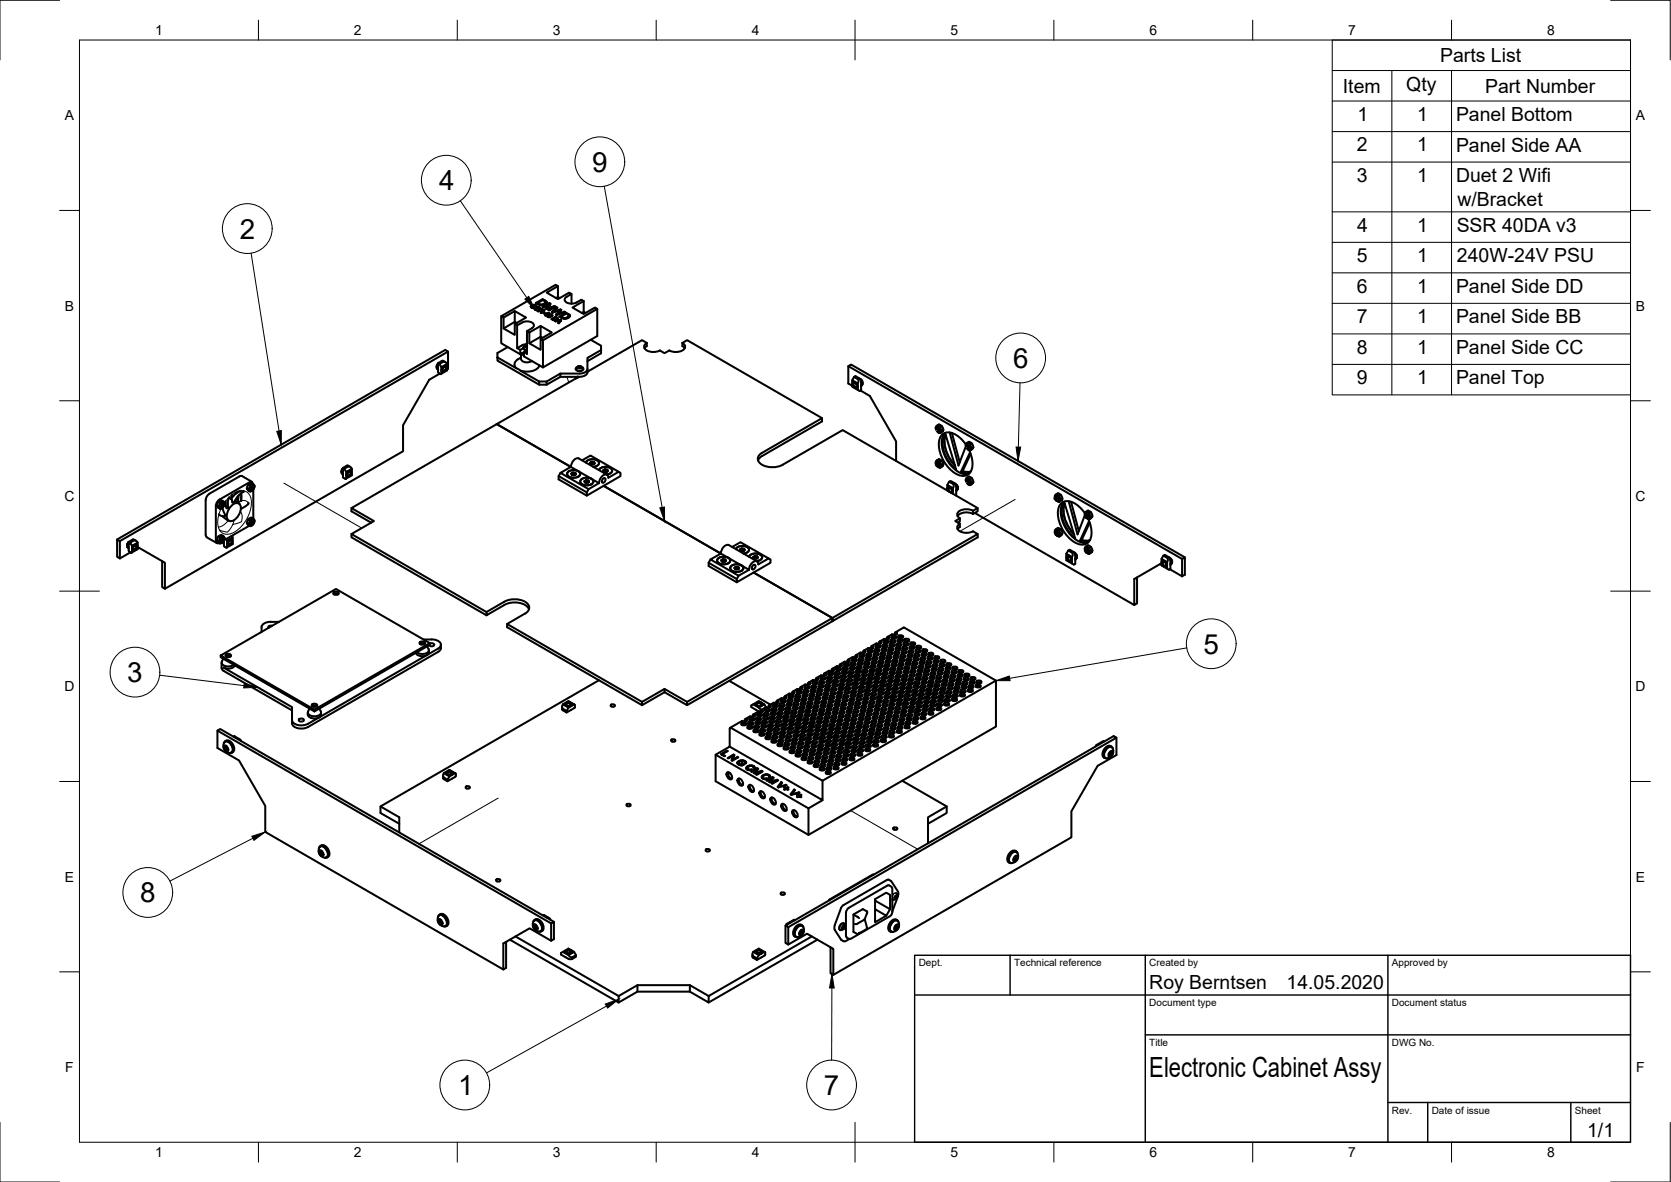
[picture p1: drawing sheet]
<svg xmlns="http://www.w3.org/2000/svg" width="420mm" height="297mm" viewBox="0 0 420 297" stroke-linecap="round" stroke-linejoin="round" font-family="sans-serif">
<defs><g id="words">
<g font-size="7">
<text x="110.4" y="47.8">4</text>
<text x="148.9" y="43.2">9</text>
<text x="60.3" y="60">2</text>
<text x="254.7" y="92.5">6</text>
<text x="302.6" y="164.3">5</text>
<text x="32" y="171.4">3</text>
<text x="35.2" y="226.8">8</text>
<text x="115.2" y="275.2">1</text>
<text x="207.1" y="275.2">7</text>
<text x="289" y="270.6">Electronic Cabinet Assy</text>
</g>
<g font-size="4.9">
<text x="362.1" y="15.6">Parts List</text>
<text x="337.7" y="23.3">Item</text>
<text x="353.6" y="22.8">Qty</text>
<text x="373.4" y="23.3">Part Number</text>
<text x="341.3" y="30.4">1</text>
<text x="356.3" y="30.4">1</text>
<text x="366.1" y="30.4">Panel Bottom</text>
<text x="341.2" y="38.1">2</text>
<text x="356.3" y="38.1">1</text>
<text x="366.1" y="38.1">Panel Side AA</text>
<text x="341.1" y="45.7">3</text>
<text x="356.3" y="45.7">1</text>
<text x="366.1" y="45.8">Duet 2 Wifi</text>
<text x="366.5" y="51.7">w/Bracket</text>
<text x="341.2" y="58.2">4</text>
<text x="356.3" y="58.3">1</text>
<text x="366.3" y="58.3">SSR 40DA v3</text>
<text x="341.1" y="65.9">5</text>
<text x="356.3" y="65.9">1</text>
<text x="366.3" y="66">240W-24V PSU</text>
<text x="341.1" y="73.6">6</text>
<text x="356.3" y="73.6">1</text>
<text x="366.1" y="73.6">Panel Side DD</text>
<text x="341.1" y="81.2">7</text>
<text x="356.3" y="81.2">1</text>
<text x="366.1" y="81.3">Panel Side BB</text>
<text x="341.1" y="88.9">8</text>
<text x="356.3" y="88.9">1</text>
<text x="366.1" y="89">Panel Side CC</text>
<text x="341.1" y="96.6">9</text>
<text x="356.3" y="96.6">1</text>
<text x="366.1" y="96.6">Panel Top</text>
<text x="289" y="248.5">Roy Berntsen</text>
<text x="323.5" y="248.5">14.05.2020</text>
<text x="399.1" y="285.7">1/1</text>
</g>
<g font-size="3.5">
<text x="39" y="8.8">1</text>
<text x="89" y="8.8">2</text>
<text x="139" y="8.8">3</text>
<text x="189" y="8.8">4</text>
<text x="239" y="8.8">5</text>
<text x="289" y="8.8">6</text>
<text x="339" y="8.8">7</text>
<text x="389" y="8.8">8</text>
<text x="16.3" y="30.2">A</text>
<text x="411.3" y="30.2">A</text>
<text x="16.3" y="78">B</text>
<text x="411.3" y="78">B</text>
<text x="16.2" y="125.9">C</text>
<text x="411.2" y="125.9">C</text>
<text x="16.2" y="173.7">D</text>
<text x="411.2" y="173.7">D</text>
<text x="16.3" y="221.6">E</text>
<text x="411.3" y="221.6">E</text>
<text x="16.4" y="269.4">F</text>
<text x="411.4" y="269.4">F</text>
<text x="39" y="290.8">1</text>
<text x="89" y="290.8">2</text>
<text x="139" y="290.8">3</text>
<text x="189" y="290.8">4</text>
<text x="239" y="290.8">5</text>
<text x="289" y="290.8">6</text>
<text x="339" y="290.8">7</text>
<text x="389" y="290.8">8</text>
</g>
<g font-size="2.5">
<text x="231" y="242.9">Dept.</text>
<text x="255" y="242.9">Technical reference</text>
<text x="289" y="242.9">Created by</text>
<text x="350" y="242.9">Approved by</text>
<text x="289" y="252.8">Document type</text>
<text x="350" y="252.8">Document status</text>
<text x="289" y="262.9">Title</text>
<text x="350" y="262.9">DWG No.</text>
<text x="350" y="279.9">Rev.</text>
<text x="360" y="279.9">Date of issue</text>
<text x="396" y="279.9">Sheet</text>
</g>
</g></defs>
<!-- layer: Visible -->
<g fill="none" stroke="#000" stroke-width=".25">
<path d="M235.3 108l.2-.2 .3 .2 .1 .5-.3-.1M235.3 116.7l.3-.2 .3 .3v.4h-.3M235.3 107.9h.4l.1 .5-.4-.1zM235.4 107.7l-.1 .3 .1-.3h.3M235.4 107.7l.5 .2 .1 .6M235.4 116.4l-.1 .3 .1-.3h.3M235.4 116.4l.5 .2 .1 .6M235.4 107.7h.3M235.4 116.4h.3M235.5 107.8l.3 .2 .1 .3M235.5 116.5l.3 .2 .1 .3M235.5 107.6l.5 .2 .2 .3-.2 .4"/>
<path d="M235.5 116.4l.2-.1 .4 .3 .1 .4-.2 .2M235.5 107.6l.6 .3v.5M235.5 116.3l.6 .3v.5M235.6 116.3l.2-.1 .4 .4 .1 .4-.2 .1M235.6 116.2l.5 .2 .2 .6M235.7 107.7l.4 .6-.3 .2M235.7 116.4l.3 .4v.4h-.2M235.9 107.8l.1 .3M235.9 116.5l.1 .3M236 107.7l.2 .4M236 116.5l.2 .3M236 108.5h.1"/>
<path d="M236.1 107.7l.2 .3M236.1 116.4l.2 .3M236.3 108.3l-.2-.6-.5-.2 .6 .4 .1 .3-.2 .2M242.9 112.3l.2-.2 .3 .3v.4h-.3M242.9 112.2l.4 .1 .1 .5-.4-.1zM243 112l-.2 .4M243 112l.4 .2 .2 .4-.1 .3M243 112h.2M243 112.1l.3 .2 .2 .4M243 112l.2-.1 .4 .3 .1 .3-.1 .3M243.1 112h.1M243.1 112l.4 .1 .2 .4-.1 .3"/>
<path d="M243.1 111.9h.3l.3 .3 .1 .4-.1 .1M243.2 111.9l.4 .1 .2 .7M243.2 111.9h.1M243.2 112l-.2 .1-.2 .2M243.2 112l.4 .6-.2 .3M243.4 112.2l.2 .3M243.5 112.1l.2 .3M243.6 112.8h.1M243.6 112l.2 .3M56.4 126.4a5.3 5.3 0 0 1 5.3-3 3.1 3.1 0 0 1 1.5 3.5 9 9 0 0 1-5.1 7.2 2.47 2.47 0 0 1-3.4-2.8 8.2 8.2 0 0 1 .9-3.5M57.4 130.8l-1.2 1.2-1.3 .4M57.5 125.1l.2 .1"/>
<path d="M58.9 130.7l-.5 1.4-.7 1.1a.9 .9 0 0 1-1.5 .3l-1-.3M60.2 126.1l1.3-.3 .9 .5M60.4 126.5l-.2 .1M60.4 128.5l.5 1v1a.91 .91 0 0 1-1.1 1l-1.3 .3M62.8 121.2l.6-.1 .3 .6M242.9 121l.2-.2 .3 .3v.4h-.3M242.9 120.9l.4 .1 .1 .5-.4-.1zM243 120.7h.2M243 120.8l.3 .2 .2 .4M243.1 120.7l.5 .2v.6l-.1-.7-.5-.1M243.1 120.6l.5 .2 .2 .3-.1 .4M243.2 120.6l.4 .2 .2 .6"/>
<path d="M243.2 120.8h-.2l-.2 .2 .2-.3 .3 .1 .3 .4-.1 .4M243.2 120.8l.4 .5-.2 .3M243.4 120.9l.2 .3M243.5 121.6h.1M243.5 120.8l.2 .3M243.6 120.7l.2 .4M243.7 121.4h.1M265.3 125.1v.1M265.3 133.8v.2M265.4 124.9l.2 .1M265.4 133.7h.2M272.8 129.5l.3-.1 .3 .4-.1 .4-.2-.1"/>
<path d="M272.9 129.5l-.1 .1 .1-.2 .2-.1 .3 .2 .1 .6-.2 .1M272.9 138.2l-.1 .1M272.9 129.3l-.1 .2M272.9 129.3l.6 .3v.5M272.9 129.3h.2M272.9 138h.2M273 129.2l.5 .3 .1 .6M273.1 129.2l.5 .1 .1 .6M224.9 172.2l.7-.2-.7 .2h.3M225 160.4l.1 .1M225.3 171l.1 .4M225.4 172l-.4 .1"/>
<path d="M225.4 172l-.4 .1h.2M225.6 172.2v.1M225.6 172.1l-.2 .3M225.6 171.4l-.2-.3 .1 .3M225.6 172l-.4 .3M225.6 172.2l-.1 .2M225.6 171.4h.1M225.6 172h.1M225.6 172.2h.1M225.6 172.3h.1M196.5 187.4l-.1 .1M196.5 187.4h.1"/>
<path d="M196.7 187.3l-.2 .2M197.1 188.2h.1M197.2 188.1l-.1 .1M197.3 188.1l-.1 .2M197.3 188.2v.1v-.1M197.3 188.1l-.2 .2M197.3 188.3h.1M224.4 226.1h.2M225 225.6l.1 .2 .3-.1M225.3 224.4l-.4 .1-.5 .5M225.4 225.1l-.3 .2M225.5 224.6l-.5-.1-.6 .6"/>
</g>
<g fill="#000" stroke="#000" stroke-width=".25">
<circle cx="135.9" cy="78.1" r=".24"/>
<circle cx="137.3" cy="79.2" r=".24"/>
<circle cx="137.5" cy="79.2" r=".24"/>
<circle cx="141" cy="80.6" r=".24"/>
<circle cx="145.2" cy="94.8" r=".24"/>
<circle cx="215.3" cy="97.3" r=".24"/>
<circle cx="235.3" cy="116.7" r=".11"/>
<circle cx="235.4" cy="116.4" r=".24"/>
<circle cx="235.4" cy="107.7" r=".11"/>
<circle cx="235.5" cy="107.6" r=".11"/>
<circle cx="236" cy="117.2" r=".11"/>
<circle cx="236.2" cy="108.4" r=".11"/>
<circle cx="236.2" cy="117.1" r=".11"/>
<circle cx="242.9" cy="112" r=".11"/>
<circle cx="243.7" cy="112.7" r=".11"/>
<circle cx="33.3" cy="137.8" r=".24"/>
<circle cx="33.5" cy="138.3" r=".24"/>
<circle cx="55.5" cy="136.1" r=".24"/>
<circle cx="242.9" cy="120.7" r=".11"/>
<circle cx="243.2" cy="120.6" r=".11"/>
<circle cx="265.2" cy="125.3" r=".24"/>
<circle cx="265.3" cy="125" r=".24"/>
<circle cx="265.3" cy="133.7" r=".24"/>
<circle cx="265.6" cy="133.5" r=".24"/>
<circle cx="266.1" cy="125.7" r=".24"/>
<circle cx="266.1" cy="134.4" r=".24"/>
<circle cx="272.9" cy="138" r=".24"/>
<circle cx="272.9" cy="129.3" r=".24"/>
<circle cx="273.6" cy="130.1" r=".24"/>
<circle cx="273.6" cy="138.8" r=".24"/>
<circle cx="143.7" cy="177.2" r=".24"/>
</g>
<g fill="none" stroke="#000" stroke-width=".51">
<path d="M126 79.5v6.8l4.8 2.7M126.6 79.8v2.7l2.8 1.7v-2.8M129.4 78.2v2.7l.5 .3M133.5 77.1l.4 .3 .5-.1v-.2v.2M133.6 76.9h.1l-.1 .3zM133.6 76.9l-.1 .1M133.6 77.1l-.1 .1M133.6 77.1v.2M133.8 77.2l-.1-.1v.2M133.9 77.3l-.1 .1M134 76.7l.3 .7v-.2M134 76.9h.1"/>
<path d="M134 76.7v.1M134.1 77.3l-.2 .1M134.1 77v-.2l.3 .3M134.1 76.8l.4-.1 .2 .4M134.2 77.3l-.1 .1M134.2 76.6l-.2 .1 .1 .2M134.3 77.2l.1 .1M134.3 77.2l-.1 .2M134.4 77.6l.4 .3h.4l.2-.2v.1M134.5 76.6l-.3 .1M134.5 77.4l-.1 .1M134.5 77.7h.1"/>
<path d="M134.6 77.6v.2M134.6 77.7l-.1-.3 .1 .3M134.7 76.7h-.2M134.7 77l.1 .1M134.7 77.8l-.1-.1v.2M134.9 76.8l-.2-.1-.1 .3 .2 .1 .1-.3v.2M134.9 77.9h-.2M134.9 77.3l.3 .6v-.1M135 77.2l-.1 .2M135 77.5h.1M135 77.9l-.1 .1M135.1 77.6v-.3l.3 .4"/>
<path d="M135.1 77.3l.3-.1 .3 .4M135.2 77.8l-.2 .2M135.2 76.4v-.2l.6 .3M135.2 77.1l-.2 .1 .1 .2M135.2 77.8l.1 .1M135.2 77.8v.1M135.4 77.2h.2M135.4 77.1l-.2 .1M135.7 77.5l.1 .1M135.8 77.4l-.2-.2v.4h.2v-.2v.2M135.9 78v-.1l.5 .3M136 78.5v.1"/>
<path d="M136.1 78.2v.3M136.1 76.5h-.3v.2M136.2 78.4l-.2-.1-.1 .3 .2 .1 .1-.5v.3M136.2 77.6l-1 .6 .1 .1 .5-.3 .2 .2 .1 .3M136.2 77.8v-.2l.6 .4M136.2 77.7l.5 .3v.2M136.2 77.7l-.3 .2M136.4 76.5h-.3v.2M136.4 75.2l-1.7 .9 .7 .4 .8 .2 .8-.2 .4-.5M136.4 75.4v-.2l.9 .5M136.5 75.4l.6 .4v.5v-.4M136.5 75.4l-1.5 .9"/>
<path d="M136.5 78.2l-.1 .1M136.6 78.5l-.1 .1 .5 .1-.4-.2v.1M136.6 78.1l-.1 .2M136.7 78l-.1 .3M136.7 78.1l.1 .1M136.8 76.3l-.4 .2v.2M136.8 78.1v-.1l-.1 .3-.5-.1M136.9 78.8l.4 .4M137.1 75.8l.2 .2M137.1 78.9l.3 .1M137.1 76l-.3 .6M137.1 76.3l-.2 .2"/>
<path d="M137.3 79.1l-.3 .1h.6h-.1M137.4 75.9l-.1-.2 .1 .4M137.7 79.6l.1 .1M137.9 78.9v-.1l-.8 .2M137.9 78.8l-.5 .4M137.9 79.2a.32 .32 0 0 0-.2 .5 .32 .32 0 0 0 .6 0l.5-.3 .1-.2v.1M138.1 78.8v-.1l-.6 .4M138.1 78.7l-1.2 .1v.1M138.1 79.6l-.3 .1M138.1 76.4l-.9 1.1 .2 .1 1.9-.5v.3M138.1 76.1l-1.7 1 .3 .1 1.4-.8v.3l-.8 .9M138.1 76.4h.1"/>
<path d="M138.3 79l-.4 .3M138.3 76.5l-.2-.4 .4 .3-1 1.1M138.5 79.5l-.4 .2M138.5 79l-.2 .1M138.7 79.2v.3l-.1-.4-.5 .1-.3 .3v.1M138.7 79.3l-.2 .3M138.7 79.3h.1M138.8 79.1h-.3M138.9 79.2l-.1-.1v.3M139.3 77.1l-1.5 .8 .3 .1 1.6-.9-.3-.2 .1 .3M139.4 76.9l-1.9 .6v.1M139.4 78.2l-.3 .2v.1"/>
<path d="M139.4 77.2h-.1M139.7 79.6l-1 .6 .9 .3 .7-.4M139.7 79.7v-.1l.5 .3M140 77.2l-1.3 1.2 .2 .2 1.9-.7v.3l-.9 .9M140 77.5l-.9 .8M140 77.5v-.3l.2 .1-1.3 1.2M140.3 71.9v2.7l.5 .3M140.3 74.6l-.5 .3M140.8 77.9l-1 1.1 .2 .2 2.1-.7-.2-.2v.2M140.9 77.8l-1.5 .4v.2M140.9 78h-.1M141 78.1l-.1-.3 .3 .1-1.1 1.1"/>
<path d="M141.1 79.8v-.2l.6 .3M141.9 78.3l-1.8 .7v.1M142 79.9h-.3v.2M142.3 79.9h-.3v.2M142.3 78.6l-1.6 1 1.4 .5 .8-.2 .4-.5M142.3 78.8v-.2l.9 .5M142.5 74.6l1.2-.7-.6-.4-2.8 1.7-2.8-1.7 2.8-1.6-.6-.3-13.7 7.9 .6 .3 2.8-1.6 2.9 1.6-2.9 1.6 .6 .4 1.3-.7M142.5 74.6a.75 .75 0 0 0-.5 .7 .75 .75 0 0 0 .5 .7 2.72 2.72 0 0 0 2.4 0M142.7 79.7l-.4 .2v.2M143 79.2l.2 .2M143 79.4l-.3 .3v.3M143 79.7l-.2 .2"/>
<path d="M143 79.3v.4l-.1-.6-.5-.3-1.5 .9M143.3 79.3l-.1-.2 .1 .4M143.7 73.9v2.4M144.9 76l1.3-.7 .6 .4-2.9 1.6 2.9 1.6 2.8-1.6 .6 .3-13.7 7.9M146.8 75.7v2.7l.4 .2M146.8 78.4l-.5 .2M150.2 77.6v6.8l-13.7 7.9M109.9 91.9l.3-.4-.3 .6v.5M110.1 92.9h.1M110.2 91.5l-.3 .6v.4M110.2 91.3v2.3l.6 .4 .2-.1M110.2 91.7l-.3 .8 .2 .4"/>
<path d="M110.2 91.3a.84 .84 0 0 0-.3 1.3M110.5 91.5l.5 .8v1.6M110.6 93.9l-2.7 1.5-6.6 11.5v6.5l-59.8 34.6-.7-.5v-6.5M111 92.3l1.4-.8v1.6l-1.4 .8M111 92.9l.1 .4 .6-.1M111.1 92.8v.4l.2 .2h.3l.5-.5M111.1 90.7l-.9 .6 .3 .2 1-.6a.83 .83 0 0 1 .9 .6M111.1 93.3h.1M111.2 93.3h.2M111.2 92.5v.5M111.3 92.6l-.1 .4M111.4 90.7l.5 .3"/>
<path d="M111.4 90.7h-.3M111.5 92.4l.2-.2h.4a.68 .68 0 0 1-.1 .7 .68 .68 0 0 1-.7 .3zM111.7 93.2l-.5 .2M111.8 92l-.5 .5-.1 .5M112 91.9l.1 .2M112 91.9l.1 .5M112.1 91.9v.7M112.1 92l-.6 .1-.5 .8M112.1 92.9l-.6 .6-.5-.3M112.1 92l.2 .3-.2 .6M112.1 92l.2 .4-.2 .5-.4 .4-.5 .1M112.1 92.4l-.3-.4-.5 .6"/>
<path d="M112.2 92.7l-.2 .3M112.6 88.4v4.3l-.2 .1M127.7 87.2l-2.6 1.5v1.9l10.5 6.1v-.8l-10.5-6.1M129.4 80.9l-2.8 1.6M130 81.8v5.7M131 88.9v1.3a1.82 1.82 0 0 0 2.7 .5M131 89.9a2.12 2.12 0 0 0-1.6 1.9l.4 .7M131.1 88.9l.7 .4M131.3 86.8l-1.3 .7 .8 .4M131.3 81.1a2.32 2.32 0 0 1 2.9 .5l-.1 .6-1.6 1M131.6 87.5l-.8 .4v1.1l1.7-1M131.6 87.4v.1"/>
<path d="M131.6 87.5a.83 .83 0 0 0 .9 .5M132 88.2v.1M132 88.1l.1 .2-.1-.1M132 88l.2 .2M132 88h.1M132 88.1v.1M132 88l.4 .1-.3-.1M132.2 86.9v.3M132.2 86.9l-.1 .2 .4 .2M132.3 88.1h.1M132.5 86.9l-.4 .2 .4 .1M132.5 83.2l.6 .4v2.7l2.8 1.6v-2.7l.6 .3v6.8l-4.8-2.7v-1.1l.8 .4z"/>
<path d="M132.5 87.3l-.4-.1v-.3l.4-.2-.2 .1a.63 .63 0 0 0-.7 .7 .63 .63 0 0 0 .9 .5M132.5 86.8l-.3 .1M132.5 86.5l-1.2 .3M133.1 83.6l2.8-1.7 2.8 1.7-2.8 1.6M135.6 95.9h1.9v.8M135.6 91.8a3.4 3.4 0 0 1-3.8 1.5l-1-.2M135.9 81.9v2.7l.5 .3M135.9 84.6l-2.8 1.7M138.9 80.3l.4 .1M139.4 80.4l-.1 .1M139.7 80.4l-.3 .1M139.9 80.3l-.2 .2"/>
<path d="M140.1 80v.3v-.3l-.4-.3-.8 .5M140.2 80.2l-.1-.1-.2 .3M140.3 80l-.1-.1v.3M140.3 80.6l.6-.2v.3M140.3 80.8v-.2l.3 .2M140.5 81.1h.1M140.9 93.9l-3.4 2M140.9 80.4l-.3 .4 .1 .2M140.9 80.6l.1-.3 .1 .1-.6 .8M141 80.3l-1.4 .4h.5l.4 .2v.3h-.1l.1-.3M144.8 92.7a1.06 1.06 0 0 0 .9 .6 1.06 1.06 0 0 0 1-.6M145 94.8l.2-.1-.4 .4z"/>
<path d="M145 92.3a.99 .99 0 0 1 1.7 .4 1.13 1.13 0 0 1-1.9 0zM145.2 94.7h.1M145.2 94.8v.1M145.4 92.1l.4-.1 .4 .4-.6 .2-.4-.2zM145.4 94.7h.1M145.4 92.1v.3M145.4 92.1l-.1 .2 .3 .2 .4-.1 .1-.2M145.5 94.7l-20.6 11.9M145.7 94.7h-4.8l-3.4 2h-1.9M145.8 92.1l.3 .1M145.8 92.1h-.4l.1 .4M145.8 92.1v.3"/>
<path d="M145.8 92.1h-.4M146.1 92.2l-.1 .2h-.6M147.7 92.7a1.66 1.66 0 0 1-2 1.2h-4.8v.8M148.5 85.4l2.6 1.5v1.9l-3.4 2M151.1 88l-3.4 1.9v3.6a1.66 1.66 0 0 1-2 1.2M162.6 86.2l-1.2-.7-13.7 7.9M162.6 86.2v.8l-.5 .5M162.6 86.2a1 1 0 0 0-.7 .9 1 1 0 0 0 .7 1l1.7 .4 1.6-.4 1.2 .7 1.2-.7a3.2 3.2 0 0 0 3.9-.6 1.01 1.01 0 0 0-.6-1.3M171.6 87v-.8l1.2-.7 33.9 19.6-15.1 8.7a1.59 1.59 0 0 0-1.1 1.5 1.59 1.59 0 0 0 1.1 1.5 5.7 5.7 0 0 0 5.2 0l15.1-8.7 33.9 19.6-1.2 .7M171.6 87l.6 .5M213.3 92l83.9 48.5 .7-.4v4.3l-.7 .4M214.3 95.6v1.6l1.4 .8"/>
<path d="M214.3 96.9l-1-.5v-4.4l.7-.4 83.9 48.5M214.5 96.9l.3 .4M214.5 96.5l.1-.5-.1 .5 .2 .5 .4 .5h.4l.1-.5-.3-.6-.3-.3-.4-.1 .5 .1 .4 .5 .1 .7M214.6 96l-.2 .5 .3 .7 .5 .4 .4-.3M214.6 96l-.2 .4 .2 .6M214.6 96.3l.2-.1a.68 .68 0 0 1 .5 .4 .68 .68 0 0 1-.1 .7 .79 .79 0 0 1-.6-1zM214.7 96l-.1 .1M214.7 94.7l.4-.2 1.1 .7a1.61 1.61 0 0 1 .3 1.5v1.4l-.3 .2-.5-.3v-1.6M214.8 97.2l.4 .3 .3-.1h-.4M214.9 96l-.3 .1-.1 .4M215 97.3h.1M215.1 97.3v.1"/>
<path d="M215.4 97.3h-.4M215.5 97v.4h-.4M215.5 97l-.2 .3M215.5 96.9l-.1 .4M215.7 95.3a.83 .83 0 0 1 0 1M215.7 95.3l-1-.6-.4 .9 1.4 .8M216.2 95.2l.6 .5a.69 .69 0 0 1-.1 1M216.2 95.2l.2 .1M216.3 95.3l.5 .4M216.4 98.1l2.3 1.4 6.6 11.4v4.9M216.5 95.6l.3 .5-.1 .6M216.5 95.7l.3 .5-.1 .5"/>
<path d="M216.5 95.6l.3 .5M216.5 95.8l.2 .7-.2 .5M216.5 97h.1M216.8 96.7h-.1M60.2 119.7l-7.5 4.4-.6 .5-.3 .7v9.4l.2 .3 2.5 1.5M60.2 119.7l.7-.1 2.5 1.5M86 118.3l.2-.5-.3 .6 .1 .5M86 119a.81 .81 0 0 1 .2-1.4l.1 2.3 .5 .5 .3-.1M86.2 119.3h.1M86.2 117.8l-.2 .7v.4M86.2 118.1l-.2 .7 .2 .5M86.6 117.8l.5 .8v1.7"/>
<path d="M87.1 118.6l1.4-.8v1.6l-1.4 .9M87.2 119.6l.6-.1-.6 .2h.2M87.3 118.8v.6M87.4 118.9l-.1 .4M87.5 117l.5 .3M87.5 117l-1.3 .6 .4 .2 .9-.6a.83 .83 0 0 1 1 .6M87.5 118.7l.3-.2h.4a.68 .68 0 0 1-.1 .8 .68 .68 0 0 1-.7 .2zM87.9 118.4l-.5 .3-.1 .7M88.1 118.3l.1 .6M88.2 118.5l-.1-.3 .1 .5M88.2 118.3l-.6 .1-.5 .7 .1 .7h.4l.3-.2 .3-.3-.4 .4-.4 .1-.3-.3v-.4M88.2 119.3l.2-.6-.2-.4 .1 .5-.2 .5-.4 .4h-.4"/>
<path d="M88.2 118.8v-.3l-.3-.2-.5 .6M88.2 119l-.1 .4M124.9 106.6l-36.5 21.1 5.6 3.2-5.6 3.3 33.9 19.6 4.5-2.6M124.9 106.6l18.6 10.7M140.5 119.6l7 4.1M140.9 118.8l2.6-1.5 7.1 4.1-2.6 1.5zM140.9 118.8l-.4 .8v.9l7 4.1M142.8 118.7a2.16 2.16 0 0 1 3.1 .3 1.43 1.43 0 0 1-1.9 1.1 1.27 1.27 0 0 1-1.4-1.1zM143.8 118.9a.54 .54 0 0 1 .6-.2 .54 .54 0 0 1 .3 .6 .54 .54 0 0 1-.6 .2 .54 .54 0 0 1-.3-.6zM144 119.4h.5M144.1 118.8l-.4 .2 .1 .3M144.1 118.8l.6 .1 .1 .3-.2 .1 .1-.4"/>
<path d="M144.1 118.8v.5M145.5 115.2l7.1 4.1M145.6 115.2a1.98 1.98 0 0 0-2.1 2.1M146.4 115.7l2.1-1.2 7.1 4.1-2.6 1.5M147.3 116.2a2.01 2.01 0 0 1 3.3 .1 1.2 1.2 0 0 1-1.4 1M148.4 116.3l.1 .3M148.8 116.1l-.4 .2M148.8 116.1h.6l.1 .4-.2 .1 .1-.5M148.8 116.1v.5M148.8 116.1h.6M149.3 116.7h-.6M149.4 116.1a.48 .48 0 0 1-.2 .6 .48 .48 0 0 1-.7-.1"/>
<path d="M150.6 118.1a2.01 2.01 0 0 1 3.3 .1 1.2 1.2 0 0 1-1.4 1M151.7 118.2l.2 .3M151.7 118.2l.1 .3M152.1 118l-.4 .2M152.1 118l.6 .1 .1 .3-.2 .1M152.1 118v.5M152.1 118h.6a.48 .48 0 0 1-.2 .6 .48 .48 0 0 1-.6-.1M152.5 118.6h-.5M152.7 118.1v.4M155.6 118.6l.4 .2v.8l-8.5 5v-.9l.5-.8M206.7 105.1v.8l-15.1 8.7-.6 .5-.4 .6M235.3 116.6l.4 .1 .1 .4-.4-.1z"/>
<path d="M235.5 116.3h.1M235.6 106.9l.8 .5 .4-.3-.7-.4-.8 .6v.5l.1-.6a.96 .96 0 0 1 1 .4 .96 .96 0 0 1 0 1.1l-.7-.2 .7 .4M235.6 116.3h.5l.2 .5M235.6 115.6l.8 .5 .4-.3-.7-.4-.8 .6v.5l.1-.6a.96 .96 0 0 1 1 .4 .96 .96 0 0 1 0 1.1l-.7-.2 .7 .4M235.7 107.5l.4 .1 .2 .5M236.3 108.1v.2M236.3 108.1v.1M236.3 116.8v.2M236.3 116.8v.1M236.3 108.1l-.1 .3M236.3 116.8l-.1 .3M236.4 107.4l.3 .9"/>
<path d="M236.4 116.1l.3 .9M236.7 108.4l.5-.3-.8 .8zM236.7 117l.5-.2-.8 .8zM236.8 107.1l.4 1M236.8 115.8l.4 1M237.5 111a9.5 9.5 0 0 0 2.6 5.9M237.7 108.8a5.2 5.2 0 0 0-.1 5.8 7.7 7.7 0 0 0 4.8 4.6l1.2-.1M237.8 109.2a5.7 5.7 0 0 0 .4 6.2l1.2 1.7 1 .9-2.7-8.8M237.8 109.4a7.6 7.6 0 0 0 2.3 7.6M238.8 108.7l2.2 8.3 1.9-4.9M239.4 108.8l1.9 7.4M242.1 118.4l-.5 .2"/>
<path d="M242.1 118.4l1.2 .2 .8-.1M242.9 111.7a5.3 5.3 0 0 0-5.3-2.9 3.1 3.1 0 0 0-1.5 3.5 9 9 0 0 0 5.1 7.1 2.47 2.47 0 0 0 3.3-2.7 8.2 8.2 0 0 0-.8-3.6M242.9 112.1v-.5a.96 .96 0 0 1 1.1 .4 .96 .96 0 0 1-.1 1.1l-.6-.2M243.2 111.3l.7 .4 .5-.3-.8-.4-.6 .5-.1 .6M243.2 111.9l.4 .1 .3 .5M243.3 112.9l.6 .3M243.8 112.5v.1M243.8 112.5h.1M243.9 112.5l-.1 .2M243.9 113.7l-2.3 4.9M243.9 111.7l.4 1M244.1 114.1l-2 4.3"/>
<path d="M244.2 118.4l-1.2 .5-1.4-.3M244.2 112.8l.6-.4-.9 .8zM244.4 111.4l.4 1M29.4 135.6l.7 .4v4.3l-.7-.4zM29.4 135.6l82.6-47.7 .6 .5-82.5 47.6M32 137.5h.1M32.2 136.9l.2-.3-.2 .6M32.3 136.3l-.3 .5M32.3 137.8l.1 .1M32.4 136.2l-.4 .7 .1 .6-.1-.5zM32.4 136.3l-.4 .8 .2 .4M32.4 136.6l-.2 .3"/>
<path d="M32.4 136.2l.3 .2M32.4 136.6l-.3 .8 .2 .4M32.8 138.8l-2.7 1.5M33.3 137.8l.2 .4 .4-.1M33.3 135.6l-.9 .6v2.3l.6 .4 .2-.1M33.3 135.6h.4l.4 .3M33.5 137.3l-.2 .6 .2 .4M33.7 135.8l-1 .6 .5 .8 1.4-.8v1.6l-1.4 .8v-1.6M33.7 135.8a.83 .83 0 0 1 .9 .6M33.7 137.3l.2-.2h.4a.68 .68 0 0 1-.1 .7 .68 .68 0 0 1-.7 .3zM33.8 138.2l-.4 .1M34.1 136.8l.3 .5"/>
<path d="M34.1 136.8h.1M34.3 136.8l.1 .5-.2 .5-.4 .4-.4 .1 .6-.2 .4-.6-.2-.7-.3 .1-.4 .4 .3-.3 .5-.2 .2 .2M34.3 136.9v.1M34.3 137.6l-.2 .3M34.4 137.2h-.1M34.5 137v.7l-.5 .5M34.6 137l-.4 1-.4 .4-.3-.1M34.6 137.8l.3-.2 6.6 3.8v6.6M54.5 135.8l.4-1 .5 .3-.4 1M54.5 127.1l.4-1 .5 .3-.4 .9M54.9 134.8l.7-.4 .5 .3-.7 .4M54.9 126.1l.7-.4 .5 .2-.7 .5"/>
<path d="M55.4 127.2l.1 .2M55.5 135.6l-.1 .4 .2 .2M55.5 126.9l-.1 .4 .2 .1M55.5 127.4h.1M55.6 135.1a.52 .52 0 0 1 .8-.1 1.14 1.14 0 0 1-1 1.5l-.3-.6zM55.6 126.4a.52 .52 0 0 1 .8-.1 1.14 1.14 0 0 1-1 1.5l-.3-.6zM55.6 135.6v.5h.4M55.6 126.9v.4l.4 .1M55.7 135.4l-.1 .3M55.7 126.7l-.1 .3M55.8 135.6l.3-.2 .1 .2-.4 .5-.1-.2zM55.8 126.9l.3-.2 .1 .2-.4 .5-.1-.2z"/>
<path d="M55.9 135.3l-.2 .7M55.9 135.3h.2l.1 .2M55.9 126.6l-.2 .7 .3-.6M55.9 126.6l.3 .1M55.9 135.3l-.3 .3M55.9 126.6l-.3 .3M55.9 129.7l1.6 1.2M55.9 127.6l.8 2a1 1 0 0 1-1.2 0l-.5-.3M56 136.2l.1 .1M56 135.2v.1M56 135.4l-.3 .6M56 126.5h.1"/>
<path d="M56 135.2l-.4 .2-.1 .7-.1-.2M56 126.5l-.5 .4v.5M56 136.2h.1M56.1 136.2l.2 .4M56.1 134.7l.4 .5-.6 1.1-.5 .3-.5-.3-.4-.5 .9 .8M56.1 125.9l.4 .6-.6 1.1-.5 .3-.5-.3-.4-.5 .5 .2 .4 .6M56.1 135.3l-.5 .3M56.1 126.6l-.5 .3M56.1 135.3h.1M56.1 126.6h.1M56.2 135.6v-.2h-.2l-.3 .6M56.2 126.9v-.2h-.3l-.2 .5"/>
<path d="M56.3 135.8v1.3M56.3 137l.1 .4 .5 .3 .2-.2M56.7 125.9l.1 1a.62 .62 0 0 0 .3 .8l.3-.2-.1-1.1M56.9 135.5l.2 .4v1.6M57.1 135.9l1.4-.8v1.6l-1.4 .8M57.3 136.9h.1M57.3 136.1v.5M57.4 136.2l-.1 .4M57.6 125l-.3 1.7M57.6 136l.2-.2h.4a.68 .68 0 0 1-.1 .7 .68 .68 0 0 1-.6 .3zM57.8 136.8l-.5 .1M57.8 136.8l-.5 .2h.2"/>
<path d="M57.9 135.7l-.4 .2-.2 .7M58.2 134.7l.3 .4M58.2 135.7l-.1-.2 .2 .5M58.2 135.6l.2 .3-.2 .7M58.3 136.2l-.1-.7-.8 .4-.2 1 .4 .2 .6-.5-.7 .5-.3-.4v-.3M58.3 135.6l.1 .4-.2 .6-.4 .4h-.4M58.3 136l-.1-.3-.2-.1-.6 .6M58.3 136.3l-.2 .4M58.3 127a1.26 1.26 0 0 1 1.7-.5 1.26 1.26 0 0 1 .5 1.7 3.3 3.3 0 0 1-2.6 2.8 1.57 1.57 0 0 1-.6-2.5zM58.4 124.3l-.3 1.1M59 125.9l1 .6M59.1 125.8l-.1 .1"/>
<path d="M59.2 123.8l.1 .3M59.6 123.6l.1 .2M59.7 124.8l-.2 1.4M59.9 123.5v.1M60 124.5l-.3 1.8M60.2 126.1l-.5 .2M60.4 123.4h.1M60.5 123.4l-1.4 .8-1 1.2M60.6 124v1.9M60.6 123.3l-.1 .1M61.2 123.3v.3l-1.3 1.1-1.1 1.6h-.3l-.2-.8-.6-.3M62.1 131.5l.3-1 .5 .3-.4 .9"/>
<path d="M62.1 122.7l.3-.9 .5 .2-.4 1M62.4 126.3l.1 .1a.68 .68 0 0 1-.7 .7l-1.2 .8M62.4 130.5l.8-.4 .4 .2-.7 .5M62.4 121.8l.8-.5 .4 .3-.7 .4M62.7 132.1l-6.4 3.7M62.8 121.2l-7.6 4.3-.7 .9-.2 .8v8.7l.2 .6h.6M63 131.6l.1 .1M63 122.9l.1 .1M63 131.2v.5l.2 .1M63 122.5v.4l.2 .2M63.1 131.7v.1M63.1 123h.1"/>
<path d="M63.1 130.7a.52 .52 0 0 1 .8-.1 1.14 1.14 0 0 1-1 1.5l-.2-.6zM63.1 122a.52 .52 0 0 1 .8-.1 1.14 1.14 0 0 1-1 1.5l-.2-.6zM63.2 131.2l-.1 .5h.4M63.2 122.5l-.1 .5h.4M63.3 131l-.2 .4M63.3 122.4l-.2 .3M63.3 131.3l-.1 .3M63.3 122.6l-.1 .3M63.4 131.2l.2-.1 .2 .2-.4 .4-.2-.2zM63.4 122.5l.2-.1 .2 .2-.4 .4-.2-.2zM63.4 131l-.2 .6M63.4 131l.2-.1 .1 .2"/>
<path d="M63.4 122.2l-.2 .7M63.4 122.2l.3 .2M63.4 131l-.2 .2M63.4 122.3l-.2 .2M63.6 130.9h.1M63.6 122.2l-.4 .3M63.6 131l-.3 .3-.1 .3M63.6 122.3l-.3 .3-.1 .3M63.6 122.2h.1M63.6 130.9l-.6 .3 .1 .5M63.6 122.2l-.6 .3 .1 .5M63.6 130.3l.4 .5-.5 1.2-.6 .2-.8-.7 .8 .7"/>
<path d="M63.6 121.6l.4 .5-.5 1.1-.6 .3-.5-.2-.3-.6 .8 .8M63.6 130.9l-.4 .3M63.7 123v7.4M63.8 131.3l-.3-.3-.2 .3M63.8 122.6l-.2-.3-.3 .3M88.4 134.2v.8l33.9 19.6M88.4 127.7v.8l4.9 2.8M146.1 120.6a2.16 2.16 0 0 1 3.1 .3 1.43 1.43 0 0 1-1.9 1.1 1.27 1.27 0 0 1-1.4-1.1zM147 120.9l.1 .3M147.3 121.3h.5M147.4 120.7l-.4 .2M147.4 120.7l.5 .1 .2 .3-.2 .1v-.4"/>
<path d="M147.4 120.7v.5M147.4 120.7l.6 .1a.48 .48 0 0 1-.2 .6 .48 .48 0 0 1-.7-.2M151.6 120.3l.4-.2a.67 .67 0 0 1 .1 .8 .67 .67 0 0 1-.7 .3v-.4zM151.8 122.1l29.4 17a2.3 2.3 0 0 1 1.8-2.2l7.3 4.2M153 120.1a.72 .72 0 0 0-.4-.8 .72 .72 0 0 0-.8 .1l-.7 .6-.5 1.4M184.1 137.5l2.1-1.2 7.1 4-2.6 1.5a.72 .72 0 0 0-.4-.7 .72 .72 0 0 0-.8 .1l-.7 .6-.5 1.4M185 138a2.01 2.01 0 0 1 3.3 .1 1.2 1.2 0 0 1-1.4 1M186.4 138.4h.6M186.5 137.8l-.4 .3 .1 .3M186.5 137.8l.6 .2 .1 .2-.2 .2 .1-.5M186.5 137.8v.6M186.5 137.8l-.3 .2a.54 .54 0 0 0 .3 .5 .54 .54 0 0 0 .7-.2v-.2l-.1-.2"/>
<path d="M186.5 137.8l.6 .1M188.3 139.9a2.01 2.01 0 0 1 3.3 .1 1.2 1.2 0 0 1-1.4 1M189.4 140l.1 .3M189.8 139.7l-.4 .3M189.8 139.7l.6 .1 .1 .4-.1 .1M189.8 139.7v.6M189.8 139.7l.6 .1a.48 .48 0 0 1-.2 .6 .48 .48 0 0 1-.6-.1l-.2-.3M190.4 139.8v.5M238.2 121.9l1.4 .8v1.4M238.3 122.9l.2 .6M238.3 122.9l.1-.6 .5 .1a1.14 1.14 0 0 1 .4 1.4M238.3 122.4v.5"/>
<path d="M238.5 123.2l.2 .3M238.5 122.6l.2-.1a.68 .68 0 0 1 .6 .5 .68 .68 0 0 1-.2 .7 .79 .79 0 0 1-.6-1.1zM238.5 122.5l-.1 .3M238.5 122.6h.5l.4 .5-.1 .6-.4-.1M238.5 122.3l-.1 .5 .3 .8M238.6 122.3l-.2 .5M238.7 121.1l-.5 .8v1.4M238.7 122.5l.6 .3M238.7 122.3l-.3 .3 .2 .9M238.8 122.3l-.4 .5M238.9 123.6l.5 .2-.3-.1M239.3 123.7h.1"/>
<path d="M239.3 123.8l-.1 .1M239.5 123.3v.1M239.6 121.6a.83 .83 0 0 1 0 1.1M240 121.4l-1-.5-.3 .2 .9 .5M240 121.4l.5 .8-.1 2.2-.1 .1M240.2 121.6l.5 .4a.76 .76 0 0 1 0 1M240.3 121.7l.5 .8-.1 .5M240.3 121.8l.5 .6-.2 .6M240.4 123.4h.1M240.4 122.1l.3 .8-.2 .5M240.5 121.9l.3 .5M240.7 123h.1"/>
<path d="M241.3 130.3l-1.1 .6 1.1 .7M241.3 131.6l.1 .8-.6 .6M241.3 130.3v.8l-.4 .2M241.4 131.6a1 1 0 0 0-.7 1 1 1 0 0 0 .7 .9l1.6 .4 1.6-.4 1.2 .7-36.5 21.1M243.2 120l.7 .4 .5-.2-.8-.5-.7 .6v.5v-.5a.96 .96 0 0 1 1.1 .4 .96 .96 0 0 1-.1 1.1l-.6-.2M243.2 120.6l.4 .1 .3 .5M243.3 121.6l.6 .3M243.8 121.2v.1M243.8 121.2h.1M243.9 121.2l-.1 .2M243.9 120.4l.4 1M244.2 121.5l.6-.4-.9 .8z"/>
<path d="M244.4 120.2l.4 .9M244.7 128.4a3.2 3.2 0 0 0-4 .6 1.01 1.01 0 0 0 .7 1.3M244.7 129.2a3.2 3.2 0 0 0-3.9 .5M245.1 128.9l40.1 23.1M245.8 127.7v.8l-1.2 .7v-.8M245.8 134.2v.8l-36.5 21.1v-.8M265.2 134l.2-.3h.3l.3 .5-.2 .3M265.2 134l.1-.3h.4l.3 .4-.1 .4M265.3 125.1l.4 .1 .1 .5-.4-.1zM265.3 133.8l.4 .1 .1 .5-.4-.1zM265.3 125.1h.3l.2 .3v.4l-.3-.1M265.3 133.8h.2l.3 .3v.4h-.3"/>
<path d="M265.4 125.1l.3 .1 .2 .4M265.4 133.8l.3 .1 .2 .4M265.4 124.9h.2l.4 .3v.5M265.4 133.6h.3l.3 .2 .1 .4-.1 .3M265.5 124.9l.5 .2v.6M265.5 133.6h.1M265.5 133.6l.5 .3v.5M265.5 124.8h.3l.3 .3 .1 .4-.1 .2M265.5 133.6l.3-.1 .3 .3 .1 .4-.1 .2M265.6 124.8l.4 .2 .2 .6M265.6 133.5l.4 .2 .2 .6v-.2M265.6 132.9l.7 .5 .5-.3-.8-.4-.7 .5v.6v-.6a.96 .96 0 0 1 1.1 .4 .96 .96 0 0 1-.1 1.1l-.6-.2"/>
<path d="M265.6 124.2l.7 .5 .5-.3-.8-.4-.6 .4-.1 .7v-.6a.96 .96 0 0 1 1.1 .4 .96 .96 0 0 1-.1 1.1l-.6-.2M265.6 133.5a.56 .56 0 0 1 .6 .8M265.6 124.8a.56 .56 0 0 1 .6 .8M265.7 134.5l.6 .4M265.7 125.8l.6 .3M265.8 125.1l.2 .3M265.8 133.8l.2 .3M265.9 125l.2 .3M265.9 133.7l.2 .4M265.9 125.8h.1M265.9 134.5h.1M265.9 125.8v-.6l-.5-.3-.2 .4 .3-.3 .4 .3 .1 .4-.2 .1"/>
<path d="M266 125.7h.1M266 125l.2 .3M266 133.7l.2 .3M266.2 125.4v.1M266.3 133.4l.4 .9M266.3 124.7l.4 .9M266.6 134.5l.5-.4-.3 .5-.5 .3zM266.6 125.7l.5-.3-.8 .7zM266.8 133.1l.3 1M266.8 124.4l.3 1M267.4 128.3a9.5 9.5 0 0 0 2.6 5.9M267.6 126a5.2 5.2 0 0 0-.1 5.8 7.7 7.7 0 0 0 4.9 4.6h1.2"/>
<path d="M267.7 126.4l2.7 8.8a8.3 8.3 0 0 1-3.2-7.9zM267.8 126.7a7.6 7.6 0 0 0 2.3 7.6M268.1 139.2l1.4 .8v1.6M268.2 139.8l.4-.2 .6 .5M268.2 139.8v.4M268.2 139.7v.5l.2 .5 .4 .4h.4M268.5 139.9l.1-.1a.68 .68 0 0 1 .6 .4 .68 .68 0 0 1-.1 .7 .79 .79 0 0 1-.6-1zM268.5 139.6l-.2 .4 .1 .5 .5 .5 .4 .1M268.5 139.6l-.1 .5M268.6 138.4l-.5 .8v1.6l1.9 1.1 .4-.2-.1-2.4-.2-.5-1.2-.7-.3 .3 1 .5a.83 .83 0 0 1-.1 1.1M268.6 139.8l.6 .3M268.6 139.6l-.3 .2 .1 .6 .3 .6 .5 .1"/>
<path d="M268.7 139.6l-.3 .5M268.7 126l2.2 8.3 1.9-4.9M269.3 126.1l2 7.3M270.1 138.8l.5 .5a.76 .76 0 0 1 0 1M270.2 139l.5 .8-.1 .5M270.2 139.1l.5 .7-.1 .5M270.4 139.4l.2 .7-.2 .6M270.4 139.2l.3 .5M272 135.6l1.3 .3 .7-.2M272.8 129a5.3 5.3 0 0 0-5.2-2.9 3.1 3.1 0 0 0-1.6 3.4 9 9 0 0 0 5.1 7.2 2.47 2.47 0 0 0 3.4-2.8 8.2 8.2 0 0 0-.9-3.5M272.8 129.5v.1M272.8 129.4l.1-.5a.96 .96 0 0 1 1 .4 .96 .96 0 0 1 0 1.1l-.7-.2"/>
<path d="M272.8 138.1l.1-.5a.96 .96 0 0 1 1 .4 .96 .96 0 0 1 0 1.1l-.7-.2M272.8 129.5l.4 .1 .1 .5-.4-.1zM272.8 138.2l.4 .1 .1 .5-.4-.1zM272.9 129.4l.4 .2 .1 .3M272.9 138.1l.4 .2 .1 .4M272.9 129.3l.3-.1 .3 .3 .1 .4-.1 .2M272.9 138l.3-.1 .3 .3 .1 .4-.1 .2M273 138h.1M273 138l.5 .2 .1 .6M273 129.2v.1M273 130.1h.1M273.1 129.2h.2l.3 .2 .2 .4-.2 .2"/>
<path d="M273.1 137.9h.2l.3 .2 .2 .4-.2 .2M273.1 137.3l.8 .4 .4-.2-.7-.5-.5 .3-.4 .5 .1 .4h.4l.2 .3-.1 .4-.3-.1M273.1 128.6l.8 .4 .4-.3-.7-.4-.8 .6v.5M273.1 129.2h.1M273.1 137.9h.1M273.1 137.9l.5 .1 .1 .6M273.2 129.1l.4 .2 .2 .5M273.2 137.9l.4 .1 .2 .5M273.2 130.2l.7 .3M273.2 138.9l.7 .3M273.3 129.5l.2 .3M273.3 138.2l.2 .3"/>
<path d="M273.4 130.1h.1M273.5 129.4l.1 .3M273.5 138.8v-.5l-.6-.3-.1 .3 .3-.3 .4 .5v.3l-.2 .1M273.5 138.1l.1 .3M273.5 138.8l-.1 .1M273.6 129.3l.1 .3M273.6 138l.1 .3M273.7 130h.1M273.7 138.7h.1M273.8 129.8v.1M273.8 129.8h.1M273.8 138.5v.1"/>
<path d="M273.8 138.5h.1M273.8 129.8l-.1 .2M273.8 138.5l-.1 .2M273.8 130.9l-2.3 5 .5-.2M273.9 129l.3 1M273.9 137.7l.3 1M274 131.4l-2 4.3M274.1 135.7l-1.1 .5-1.5-.3M274.2 130.1l.5-.4-.4 .5-.4 .3zM274.2 138.7l.5-.3-.4 .5-.4 .3zM274.3 128.7l.4 1M274.3 137.5l.4 .9"/>
<path d="M292.5 139.6l-.4 .8v1.7l1.8 1.1 .4-.2v-2.2M68.4 157.3h-.8l-.1 .5M70.1 156.3a5.2 5.2 0 0 0-4 .6l-.3 .7v1.2M83.9 149.3l.6-.2 .6 .2M84 148.8l.5-.1a.55 .55 0 0 1 .7 .5l-.7 .3a.55 .55 0 0 1-.7-.5zM84 149.4l.5-.2 .4 .2M126.8 152l-4.5 2.6v-.8M126.8 151.2a5.1 5.1 0 0 1 6.1 .8 1.53 1.53 0 0 1-.9 2.2M126.8 152a5.2 5.2 0 0 1 6 .7l.2 .4M127.5 156.8v.8l33.9 19.6v-.8M132 154.2l-4.5 2.6 33.9 19.6 5.7-3.3 5.7 3.3 36.5-21.1M178.2 141.4l7.1 4.1"/>
<path d="M178.6 140.6l2.7-1.5 7 4.1-2.6 1.5zM178.6 140.6l-.4 .8v.8l7.1 4.1M180.5 140.4a2.16 2.16 0 0 1 3.1 .3 1.43 1.43 0 0 1-1.9 1.1 1.27 1.27 0 0 1-1.4-1.1zM181.4 140.8l.1 .3M181.7 141.2h.6M181.8 140.6l-.4 .2M181.8 140.6h.6l.1 .4-.2 .1 .1-.5M181.8 140.6v.5M181.8 140.5l-.4 .3M181.8 140.5l.6 .1M182.4 140.6a.48 .48 0 0 1-.2 .6 .48 .48 0 0 1-.7-.1M183.8 142.3a2.16 2.16 0 0 1 3.1 .3 1.43 1.43 0 0 1-1.9 1.1 1.27 1.27 0 0 1-1.4-1.1z"/>
<path d="M184.7 142.7l.1 .3M185 143.1h.5M185.1 142.5l-.4 .2M185.1 142.5h.6l.1 .4-.2 .1 .1-.5M185.1 142.5v.5M185.1 142.4l-.4 .3M185.1 142.4l.6 .1a.48 .48 0 0 1-.2 .6 .48 .48 0 0 1-.7-.1M189.3 142.1l.4-.2a.67 .67 0 0 1 .1 .8 .67 .67 0 0 1-.7 .3v-.5zM189.5 143.9l19.8 11.4M189.7 140.3h.6M193.3 140.3l.4 .3v.8l-8.4 4.9v-.8l.4-.8M209.3 155.3v.8l-36.5 21.1-5.7-3.2-5.7 3.2"/>
<path d="M224.3 159.8l.4-.1a.52 .52 0 0 1 .7 .5l-.7 .3a.52 .52 0 0 1-.6-.5zM224.5 159.5l-.2-.1-1.1 .6M224.5 159.5h.3a.57 .57 0 0 0 .8-.4l-.3-.2h-.2l-.1 .6M225.1 158.9l2.1-1.2h.2l23 13.3-43.6 25.2-23-13.3M225.4 159.3v.1M225.4 159.3h.1M226 159.7l.5-.1a.52 .52 0 0 1 .6 .5l-.6 .3a.52 .52 0 0 1-.7-.5zM268.4 140.1l.3-.4 .5 .4 .2 .7-.2 .2-.4-.1 .5 .2-.2-.1M268.4 140.4l.2 .4M269.2 141h.1M269.2 140.1l.2 .6-.1 .4M269.4 140.6v.1"/>
<path d="M270.7 140.3h.1M292.1 140.4l1.4 .9v1.6M292.1 141.8l-.3-.1-6.6 3.8v6.5l.7-.4v-6.5M292.2 141l-.1 .5M292.3 141.7l.2 .4M292.4 141.2l.1-.1a.68 .68 0 0 1 .6 .4 .68 .68 0 0 1-.1 .7 .79 .79 0 0 1-.6-1zM292.4 140.9l-.2 .2 .2 .7 .4 .5 .3 .1a.59 .59 0 0 0 .1-1M292.5 140.9l-.2 .5M292.5 141.1l.6 .3M292.6 140.9l-.4 .2v.6l.5 .6 .5 .1-.6-.1-.5-.8M292.6 140.9l-.3 .5 .2-.3h.3l.3 .2 .2 .7-.1 .3-.4-.1M292.8 142.2l.4 .2-.2-.1"/>
<path d="M293.2 141.4l-.4-.4-.4-.1-.3 .1v.5M293.2 142.3h.1M293.3 141.9v.1M293.5 140.2l-1-.6 .4-.2 .9 .6 .5 .8M293.5 140.2a.83 .83 0 0 1 0 1.1M294 140.1l.6 .5a.76 .76 0 0 1 0 1M294.1 140.3l.5 .7 .1 .4-.2 .2 .1-.5-.4-.8M294.2 143.1l3 1.7M294.3 140.7l.2 .7-.2 .6M294.3 140.5l.3 .5M294.6 141.5h.1M297.2 140.5v4.3"/>
<path d="M55.5 164.7l23.6 13.6v.5l-23.6-13.6v-.5l29-16.7 23.6 13.6v.4l-29 16.8M55.7 166.5v1.4M55.7 167.9l.5 .7 17.2 9.9M55.8 166.2a1.1 1.1 0 0 0 1.4 1.3l.9-.1 .7-.4M56.1 165.6l-.3 .7M56.8 164.9l.6-.2 .6 .2M56.9 164.4l.5-.1a.55 .55 0 0 1 .7 .5l-.7 .3a.55 .55 0 0 1-.7-.5zM56.9 165l.5-.1 .4 .1M59 167.2a2.12 2.12 0 0 1-2.8 .5l17.2 10v3.3M77.4 179.1a1.35 1.35 0 0 0 1.7 1.5 1.33 1.33 0 0 0 1.6-1.5M77.8 178.1l-.3 .7a1.14 1.14 0 0 0 1.4 1.2l.8-.1a1.02 1.02 0 0 0 1-1.1l-.4-.7M78.5 177.5l.6-.2 .6 .2"/>
<path d="M78.6 177l.5-.2a.55 .55 0 0 1 .7 .6l-.7 .3a.55 .55 0 0 1-.7-.6zM78.6 177.6l.5-.2 .4 .2M105.6 161.8l.6-.2 .6 .2M105.7 161.3l.5-.1a.55 .55 0 0 1 .7 .5l-.7 .3a.55 .55 0 0 1-.7-.5zM105.7 161.9l.5-.2 .4 .2M106.5 160.7h2M107.4 162.4l.4 .7M107.8 163.1a1.1 1.1 0 0 1-1.4 1.2h-.9l-.7-.4M107.8 163.4a1.29 1.29 0 0 1-1.5 1.5h-.5a1.41 1.41 0 0 1-1.3-.8M108.1 161.6l-29 16.7M108.1 161.8l.8-.1 .3 .4-.7 .3-.6-.3M108.5 160.7l1.1 .1a1.16 1.16 0 0 1 1.1 .7 1.16 1.16 0 0 1-.2 1.2l-33.1 19.2"/>
<path d="M110.8 162v.9M110.9 162.9l-.2 .5-.5 .4-32.8 18.9M141.5 177a.83 .83 0 0 0 0 1.1l1 .6v.4l-1.1-.7-.1-.7M142.3 176.9l-.2 .2M142.3 177.2l.4 .2 .8-.1-.5 .2M142.4 176.8l-.2 .3 .4 .3 .9-.2M142.5 176.7l-.1 .1M142.5 176.7a.68 .68 0 0 1 1.1 .4 .68 .68 0 0 1-.7 .3 .68 .68 0 0 1-.6-.5zM142.7 176.7l-.6 .4 .4-.3M142.7 176.6h.4M143 176.5l-.6 .2-.3 .3M143.4 177.5l.4-.2v-.3l-.3-.4-.5-.1 .6 .2a.43 .43 0 0 1 .1 .5 .43 .43 0 0 1-.4 .3"/>
<path d="M143.7 177l.1 .1M143.7 177.2l-.3-.5 .4 .4-.1-.2-.5-.3h-.7l-.4 .3v.3l.4 .2 .9 .1M143.7 177.2h.1M144.4 177l.1 .1v.6M144.4 177l-1.5 .8-.4 .9M144.4 177l-1.5-.8-1.4 .8 1.4 .8M144.4 178l-1.9 1.1M144.6 177.7l-.2 .3M150.6 170.9l-54.9 31.8v1.6l4.7 2.7M153.7 177.1l.5-.1 .4 .4-.7 .2-.4-.2zM167.1 173.1v.9M172.8 176.4v.8"/>
<path d="M183.4 171.1l10.3 6M189.4 177l1.4 .8 1.4-.8M189.8 180h-.1M189.9 177l.3-.3 .7-.1 .4 .1 .3 .4M189.9 177l.4-.4h.6l.6 .2 .1 .4M190 177l.2 .3 .6 .2M190 177.1v.1M190.2 177.4h.1M190.3 176.8l-.3 .3 .1-.2M190.3 176.7l-.3 .4 .5 .4 .7-.1 .2-.4M190.4 176.7a.68 .68 0 0 1 1 .4 .68 .68 0 0 1-.7 .3 .68 .68 0 0 1-.5-.5zM190.4 179.8l.6-.2 .6 .2"/>
<path d="M190.5 179.3l.5-.1a.52 .52 0 0 1 .6 .5l-.6 .3a.52 .52 0 0 1-.6-.5zM190.6 176.6h.3M190.8 179.7v.3M191.2 176.7l.4 .5M191.2 179.7v.2l.3-.1M191.3 176.5l.4 .3M191.3 176.5l-.9 .1-.5 .4M191.3 176.5l.3 .2M191.5 177l-.2-.3 .2 .6M191.6 176.7v.6l-.7 .2 .5-.4M191.7 178.4h-.4l-.1 .6M191.7 178.8v.1"/>
<path d="M191.7 178.8h.1M191.7 178.4l.1 .1a.88 .88 0 0 1-1.2 .4l-1.2 .6M192.1 179.7l.6-.2 .6 .2M192.2 179.2l.5-.1a.52 .52 0 0 1 .6 .5l-.6 .3a.52 .52 0 0 1-.7-.5zM192.3 179.6l.1 .3M192.4 178.7l.6-.2 .6 .2M192.5 178.2l.5-.1a.52 .52 0 0 1 .6 .5l-.6 .2a.52 .52 0 0 1-.7-.4zM192.6 177.7l-.4-.7-1.4-.8-1.9 1.1v.4l2.3 1.2M192.7 178.5v.3M192.7 179.5v.4M193.2 178.5v.3M193.7 177.3h-.4l-.1 .6"/>
<path d="M193.7 177.2l.1 .2a.88 .88 0 0 1-1.2 .3l-1.2 .7-.6-.6M193.7 177.7h.1M193.9 179.5l.6-.1 .6 .1M194 179.1l.5-.1a.52 .52 0 0 1 .6 .4l-.6 .3a.52 .52 0 0 1-.7-.5zM194.1 178.6l.6-.2 .5 .2M194.2 178.1l.5-.1a.52 .52 0 0 1 .6 .4l-.6 .3a.52 .52 0 0 1-.7-.5zM194.4 179.4h-.3M194.4 177.5l.6-.2 .5 .2M194.5 178.4l-.1 .3M194.5 178.4v.3M194.5 177l.5-.1a.52 .52 0 0 1 .6 .5l-.6 .3a.52 .52 0 0 1-.7-.5zM194.7 177.4v.3"/>
<path d="M194.7 177.7h.1M195.2 177.4v.3M195.5 179.9l.5-.1a.52 .52 0 0 1 .7 .5l-.7 .3a.52 .52 0 0 1-.6-.5zM195.6 179.4l.6-.2 .6 .2M195.7 176.1l-.5 .1v.5M195.7 176.5v.1M195.7 176.5h.1M195.7 176.1l.1 .2a.99 .99 0 0 1-1.2 .3l-1.2 .7M195.7 179l.5-.2a.52 .52 0 0 1 .6 .5l-.6 .3a.52 .52 0 0 1-.6-.5zM195.9 178.4l.6-.2 .5 .2M195.9 179.3l-.2 .2M196 177.9l.5-.1a.52 .52 0 0 1 .6 .5l-.6 .3a.52 .52 0 0 1-.7-.5z"/>
<path d="M196 178.3l.2 .2M196.1 177.4l.6-.2 .5 .2M196.2 176.9l.5-.1a.52 .52 0 0 1 .6 .5l-.6 .3a.52 .52 0 0 1-.7-.5zM196.3 179.3l-.1 .3M196.4 177.3l-.1 .2M196.4 176.4l.5-.2 .6 .2M196.5 175.9l.4-.1a.52 .52 0 0 1 .7 .5l-.7 .3a.52 .52 0 0 1-.6-.5zM196.6 179.3l-.3 .3M196.7 176.2v.3M197.2 175.6l.1-.6 .2-.1 .3 .2a.95 .95 0 0 1-1.2 .3l-1.2 .7M197.2 176.2v.3M197.2 177.4h.1"/>
<path d="M197.2 179.8l.5-.1a.52 .52 0 0 1 .7 .5l-.7 .3a.52 .52 0 0 1-.6-.5zM197.4 179.3a.79 .79 0 0 1 1.1 0M197.5 178.8l.5-.1a.52 .52 0 0 1 .6 .5l-.6 .3a.52 .52 0 0 1-.6-.5zM197.6 178.3l.6-.2 .5 .2M197.7 179.4l.1 .1M197.7 175.4h.1M197.7 177.8l.5-.1a.52 .52 0 0 1 .6 .5l-.6 .3a.52 .52 0 0 1-.7-.5zM197.8 179.1l-.1 .3M197.9 177.3l.6-.2 .5 .2M198 176.8l.5-.1a.52 .52 0 0 1 .6 .5l-.6 .2a.52 .52 0 0 1-.7-.4zM198.1 178.1l-.2 .1M198.1 176.3l.6-.2 .5 .2"/>
<path d="M198.2 179.1l-.2 .4M198.2 175.8l.5-.1a.52 .52 0 0 1 .6 .5l-.6 .3a.52 .52 0 0 1-.7-.5zM198.2 177.1v.3M198.4 175.2l.5-.2 .6 .2M198.5 174.7l.4-.1a.52 .52 0 0 1 .7 .5l-.7 .3a.52 .52 0 0 1-.6-.5zM198.5 177.1l.1 .3M198.6 178.2v.2M198.6 176.1v.4M198.7 178.2l-.1 .1M198.7 175.1v.3M199 179.7l.5-.2a.52 .52 0 0 1 .7 .5l-.7 .3a.52 .52 0 0 1-.6-.5zM199.1 179.2l.6-.2 .6 .2"/>
<path d="M199.2 179.1v.1M199.2 174.4l.1-.6h.3l.2 .2a.99 .99 0 0 1-1.3 .3l-1.1 .6M199.2 175.1v.3M199.2 178.7l.5-.1a.52 .52 0 0 1 .6 .5l-.6 .3a.52 .52 0 0 1-.6-.5zM199.3 180l-.3 .2M199.3 179.1l.2 .2M199.4 178.1l.6-.2 .6 .2M199.5 177.6l.5-.1a.52 .52 0 0 1 .6 .5l-.6 .3a.52 .52 0 0 1-.7-.5zM199.6 177.1l.6-.1 .5 .1M199.6 174.2v.1M199.6 174.2h.1M199.7 176.7l.5-.2a.52 .52 0 0 1 .6 .5l-.6 .3a.52 .52 0 0 1-.7-.5z"/>
<path d="M199.9 176.1l.6-.2 .5 .2M200 175.6l.5-.1a.52 .52 0 0 1 .6 .5l-.6 .3a.52 .52 0 0 1-.7-.5zM200 177.9v.4M200.1 175.1l.5-.2 .6 .2M200.1 176l-.1 .2M200.2 174.6l.4-.1a.52 .52 0 0 1 .7 .5l-.7 .3a.52 .52 0 0 1-.6-.5zM200.4 174.1l.5-.2 .6 .2M200.4 178l-.3 .3M200.5 173.6l.4-.1a.52 .52 0 0 1 .7 .5l-.7 .3a.52 .52 0 0 1-.6-.5zM200.6 175.9l-.2 .4M200.7 173.2h-.2l-1.2 .6M200.7 173.9v.4"/>
<path d="M200.7 174.9v.4M200.7 179.6l.5-.2a.52 .52 0 0 1 .7 .5l-.7 .3a.52 .52 0 0 1-.6-.5zM200.8 180l-.1 .1M200.9 176v.2M200.9 179l.6-.2 .6 .2M201 178.5l.5-.1a.52 .52 0 0 1 .6 .5l-.6 .3a.52 .52 0 0 1-.6-.5zM201.1 179.9l-.1 .3M201.1 178l.6-.2 .6 .2M201.1 178h.1M201.1 173.9l.3 .2M201.1 175.1v.1M201.2 177.5l.5-.1a.52 .52 0 0 1 .6 .5l-.6 .3a.52 .52 0 0 1-.7-.5z"/>
<path d="M201.4 177l.6-.2 .5 .2M201.4 178.8l-.3 .1M201.5 179.9l-.2 .3M201.5 174.1h.1M201.5 176.5l.5-.1a.52 .52 0 0 1 .6 .5l-.6 .3a.52 .52 0 0 1-.7-.5zM201.5 177.9l-.1 .3M201.6 176l.6-.2 .5 .2M201.6 172.7h-.3l-.2 .6M201.6 173.1v.1M201.6 173.1h.1M201.6 172.6l.2 .2a.65 .65 0 0 1-1.1 .4M201.7 176.8l-.2 .2"/>
<path d="M201.7 175.5l.5-.1a.52 .52 0 0 1 .6 .5l-.6 .3a.52 .52 0 0 1-.7-.5zM201.7 175.9l.2 .2M201.9 177.9v.3M201.9 175l.5-.2 .6 .2M202 174.5l.4-.1a.52 .52 0 0 1 .7 .4l-.7 .3a.52 .52 0 0 1-.6-.5zM202.1 173.5l.5-.1a.52 .52 0 0 1 .7 .5l-.7 .3a.52 .52 0 0 1-.6-.5zM202.3 172.9l.6-.2 .6 .2M202.4 176.9v.2M202.4 174.8v.3M202.4 172.5l.5-.2a.52 .52 0 0 1 .7 .5l-.7 .3a.52 .52 0 0 1-.6-.5zM202.5 176.9l-.1 .1M202.5 179.4l.5-.1a.52 .52 0 0 1 .7 .5l-.7 .3a.52 .52 0 0 1-.6-.5z"/>
<path d="M202.6 179.8l-.1 .1 .5-.2 .6 .2M202.6 178.9l.6-.2 .6 .2M202.7 172.8v.3M202.7 173.8v.4M202.7 178.4l.5-.1a.52 .52 0 0 1 .6 .5l-.6 .3a.52 .52 0 0 1-.7-.5zM202.8 174.8l-.3 .3M202.9 179.7l-.1 .4M203 177.4l.5-.1a.52 .52 0 0 1 .6 .4l-.6 .3a.52 .52 0 0 1-.7-.5zM203 178.7l-.3 .3M203.1 177.8l.2 .2M203.1 176.9l.6-.2 .5 .2M203.1 172.8l.3 .1"/>
<path d="M203.1 174l-.5-.2-.5 .2M203.2 176.4l.5-.1a.52 .52 0 0 1 .6 .5l-.6 .3a.52 .52 0 0 1-.7-.5zM203.3 179.7v.3M203.3 178.7v.4M203.4 175.8l.6-.2 .5 .2M203.4 176.7l-.1 .3M203.5 175.4l.5-.2a.52 .52 0 0 1 .6 .5l-.6 .3a.52 .52 0 0 1-.7-.5zM203.6 174.8l.5-.1 .6 .1M203.6 171.5l-.4 .1-.1 .5M203.6 171.5l.1 .2a1.04 1.04 0 0 1-1.2 .3l-1.2 .7M203.6 172h.1M203.7 178.8l-.3 .3"/>
<path d="M203.7 174.4l.4-.1a.52 .52 0 0 1 .7 .4l-.7 .3a.52 .52 0 0 1-.6-.5zM203.8 176.7l-.1 .4M203.8 175.7l-.3 .1M203.9 173.8l.5-.2 .6 .2M203.9 174.7l-.1 .3M203.9 173.3l.5-.1a.52 .52 0 0 1 .7 .5l-.7 .3a.52 .52 0 0 1-.6-.5zM204 173.7l-.1 .1M204.1 177.8a.82 .82 0 0 0-1.2 .1M204.1 172.4l.5-.2a.52 .52 0 0 1 .7 .5l-.7 .3a.52 .52 0 0 1-.6-.5zM204.1 179.8l.6-.2 .6 .2M204.2 174.7v.3M204.2 176.8v.1"/>
<path d="M204.2 179.3l.5-.1a.52 .52 0 0 1 .7 .5l-.7 .2a.52 .52 0 0 1-.6-.4zM204.3 171.8l.6-.2 .5 .2M204.4 171.3l.5-.1a.52 .52 0 0 1 .6 .5l-.6 .3a.52 .52 0 0 1-.7-.5zM204.4 178.7l.6-.2 .6 .2M204.5 178.2l.5-.1a.52 .52 0 0 1 .6 .5l-.6 .3a.52 .52 0 0 1-.7-.5zM204.6 170.9l-1.3 .6M204.6 171.6v.4M204.6 172.7v.3M204.7 170.9l.3 .1a.57 .57 0 0 0 .7-.5l-.2-.2-.2 .1-.2 .6M204.7 173.7l.1 .2M204.7 177.3l.5-.1a.52 .52 0 0 1 .6 .4l-.6 .3a.52 .52 0 0 1-.7-.5zM204.9 178.6l-.2 .3"/>
<path d="M204.9 173.8l-.2 .1M204.9 176.7l.6-.2 .5 .2M204.9 176.7h.1M205 176.2l.5-.1a.52 .52 0 0 1 .6 .5l-.6 .3a.52 .52 0 0 1-.7-.5zM205.1 175.7l.5-.2 .6 .2M205.1 171.6v.4M205.1 177.6h-.2M205.2 172.8l-.8-.1-.3 .1 .1 .1M205.2 175.2l.4-.1a.52 .52 0 0 1 .7 .5l-.7 .3a.52 .52 0 0 1-.6-.5zM205.2 178.6l-.1 .3M205.3 176.5l-.1 .4M205.4 174.7l.5-.2 .6 .2"/>
<path d="M205.4 175.6l-.2 .2M205.4 174.6l.2 .2M205.5 174.2l.4-.1a.52 .52 0 0 1 .7 .5l-.7 .3a.52 .52 0 0 1-.6-.5zM205.6 173.7l.5-.2 .6 .2M205.6 170.8v.1M205.6 176.5v.4M205.6 177.7l.1 .1M205.7 173.2l.4-.1a.52 .52 0 0 1 .7 .5l-.7 .3a.52 .52 0 0 1-.6-.5zM205.7 177.7l-.5-.1-.6 .1M205.7 175.5l-.1 .4M205.8 173.6l-.1 .2M205.9 172.2l.5-.1a.52 .52 0 0 1 .7 .5l-.7 .3a.52 .52 0 0 1-.6-.5z"/>
<path d="M205.9 179.6l.6-.2 .6 .2M206 171.7l.6-.2 .6 .2M206 179.1l.5-.1a.52 .52 0 0 1 .7 .5l-.7 .3a.52 .52 0 0 1-.6-.5zM206.1 175.6l-.3 .3M206.1 171.2l.5-.1a.52 .52 0 0 1 .6 .5l-.6 .3a.52 .52 0 0 1-.6-.5zM206.1 178.6l.6-.2 .6 .2M206.2 173.5l-.1 .4M206.2 172.5l-.3 .1 .5-.1 .6 .2M206.2 178.1l.5-.1a.52 .52 0 0 1 .6 .5l-.6 .3a.52 .52 0 0 1-.6-.5zM206.2 178.5v.2M206.2 171.6v.2M206.3 170.6l.6-.1 .5 .1"/>
<path d="M206.3 178.5l.3 .3M206.4 179.4l-.3 .3M206.4 170.2l.5-.2a.52 .52 0 0 1 .6 .5l-.6 .3a.52 .52 0 0 1-.7-.5zM206.4 177.6l.6-.2 .5 .2M206.4 177.6h.1M206.5 171.5l.1 .4M206.5 177.1l.5-.1a.52 .52 0 0 1 .6 .5l-.6 .3a.52 .52 0 0 1-.7-.5zM206.6 173.6l-.1 .2M206.6 176.6l.6-.2 .5 .2M206.6 170.5v.3M206.6 171.5v.4M206.7 176.1l.5-.1a.52 .52 0 0 1 .6 .5l-.6 .3a.52 .52 0 0 1-.7-.5z"/>
<path d="M206.9 175.6l.5-.2 .6 .2M207 175.1l.4-.1a.52 .52 0 0 1 .7 .5l-.7 .3a.52 .52 0 0 1-.6-.5zM207.1 174.6l.5-.2 .6 .2M207.1 177.4v.4M207.1 169.8l.1-.5 .3-.1 .2 .2a.88 .88 0 0 1-1.2 .3l-1.2 .7M207.1 170.5v.3M207.2 174.1l.4-.1a.52 .52 0 0 1 .7 .5l-.7 .3a.52 .52 0 0 1-.6-.5zM207.2 175.4l-.1 .3M207.4 173.5l.5-.1 .6 .1M207.5 177.5l-.3 .2M207.5 173.1l.4-.2a.52 .52 0 0 1 .7 .5l-.7 .3a.52 .52 0 0 1-.6-.5zM207.5 172.6l.6-.2 .6 .2"/>
<path d="M207.6 174.4l-.4 .1M207.6 180l.4-.1a.52 .52 0 0 1 .7 .5l-.7 .3a.52 .52 0 0 1-.6-.5zM207.6 169.6v.1M207.6 172.1l.5-.1a.52 .52 0 0 1 .6 .5l-.6 .2a.52 .52 0 0 1-.6-.4zM207.6 175.4l-.1 .3M207.6 179.5l.6-.2 .6 .2M207.7 173.4l-.1 .3M207.7 179l.5-.1a.52 .52 0 0 1 .7 .5l-.7 .3a.52 .52 0 0 1-.6-.5zM207.8 172.4l-.2 .2M207.9 171l.5-.1a.52 .52 0 0 1 .6 .5l-.6 .3a.52 .52 0 0 1-.6-.5zM207.9 173.4l.1 .3M207.9 178.5l.6-.2 .6 .2"/>
<path d="M208 175.5v.1M208 174.5v.2M208 170.5l.6-.1 .6 .1M208 178l.5-.1a.52 .52 0 0 1 .6 .5l-.6 .3a.52 .52 0 0 1-.6-.5zM208.1 172.4l-.1 .3M208.1 170l.5-.1a.52 .52 0 0 1 .6 .5l-.6 .3a.52 .52 0 0 1-.7-.5zM208.1 177.5l.6-.2 .6 .2M208.2 174.5l-.2 .1M208.2 170.4l-.1 .2M208.2 177l.5-.1a.52 .52 0 0 1 .6 .5l-.6 .3a.52 .52 0 0 1-.7-.5zM208.3 177.4l-.1 .1M208.3 169.5l.6-.2 .5 .2"/>
<path d="M208.4 169l.5-.1a.52 .52 0 0 1 .6 .5l-.6 .3a.52 .52 0 0 1-.7-.5zM208.4 176.4l.6-.2 .5 .2M208.5 172.4l-.3 .3M208.5 176l.5-.2a.52 .52 0 0 1 .6 .5l-.6 .3a.52 .52 0 0 1-.7-.5zM208.5 178.3h-.3M208.6 175.5l.6-.2 .5 .2M208.6 175.5h.1M208.6 177.3l-.1 .3M208.6 169.4v.3M208.7 175l.5-.1a.52 .52 0 0 1 .6 .5l-.6 .2a.52 .52 0 0 1-.7-.4zM208.7 175.4l.2 .2M208.8 176.3l-.3 .2"/>
<path d="M208.9 174.4l.5-.2 .6 .2M208.9 177.3v.3M209 171.5l-.6-.2-.6 .2 .1 .1M209 173.9l.4-.1a.52 .52 0 0 1 .7 .5l-.7 .3a.52 .52 0 0 1-.6-.5zM209.1 173.4l.5-.2 .6 .2M209.1 168.7l.1-.6 .2-.1 .3 .2a.95 .95 0 0 1-1.2 .4l-1.2 .6M209.1 169.4v.3M209.1 170.5v.1M209.2 172.9l.4-.1a.52 .52 0 0 1 .7 .5l-.7 .3a.52 .52 0 0 1-.6-.5zM209.3 179.9l.4-.1a.52 .52 0 0 1 .7 .5l-.7 .3a.52 .52 0 0 1-.6-.5zM209.3 172.4l.6-.2 .6 .2M209.4 176.3l.1 .2"/>
<path d="M209.4 171.9l.5-.1a.52 .52 0 0 1 .6 .5l-.6 .3a.52 .52 0 0 1-.6-.5zM209.4 179.3l.6-.2 .6 .2M209.5 174.2l-.1 .4M209.5 176.4h-.1M209.5 171.4l.6-.2 .6 .2M209.5 178.9l.5-.2a.52 .52 0 0 1 .7 .5l-.7 .3a.52 .52 0 0 1-.6-.5zM209.6 172.2l-.1 .3M209.6 168.5l-.1 .1M209.6 170.9l.5-.1a.52 .52 0 0 1 .6 .5l-.6 .3a.52 .52 0 0 1-.7-.5zM209.6 178.4l.6-.2 .6 .2M209.7 177.9l.5-.2a.52 .52 0 0 1 .6 .5l-.6 .3a.52 .52 0 0 1-.6-.5zM209.8 170.4l.6-.2 .6 .2"/>
<path d="M209.9 174.3l-.3 .3M209.9 169.9l.5-.1a.52 .52 0 0 1 .6 .5l-.6 .3a.52 .52 0 0 1-.7-.5zM209.9 177.3l.6-.2 .6 .2M210 171.2l-.4 .2M210 169.4l.6-.2 .5 .2M210 172.2l-.2 .4M210 170.3v.2M210 176.8l.5-.1a.52 .52 0 0 1 .6 .5l-.6 .3a.52 .52 0 0 1-.7-.5zM210.1 168.9l.5-.1a.52 .52 0 0 1 .6 .5l-.6 .3a.52 .52 0 0 1-.7-.5zM210.1 176.3l.6-.2 .5 .2M210.2 175.8l.5-.1a.52 .52 0 0 1 .6 .5l-.6 .3a.52 .52 0 0 1-.7-.5zM210.2 176.2v.2"/>
<path d="M210.3 170.2l.1 .4M210.3 168.3l.6-.1 .5 .1M210.4 171.3v.3M210.4 172.3l-.1 .2M210.4 167.9l.5-.1a.52 .52 0 0 1 .6 .4l-.6 .3a.52 .52 0 0 1-.7-.5zM210.4 175.3l.6-.2 .5 .2M210.4 169.2v.3M210.5 174.8l.5-.1a.52 .52 0 0 1 .6 .5l-.6 .3a.52 .52 0 0 1-.7-.5zM210.5 176.1l-.1 .4M210.6 171.4l-.2 .1M210.6 174.3l.5-.2 .6 .2M210.6 174.3h.1"/>
<path d="M210.6 167.5l-.2-.1-1.1 .7M210.6 168.2v.3M210.7 173.8l.4-.1a.52 .52 0 0 1 .7 .5l-.7 .3a.52 .52 0 0 1-.6-.5zM210.9 173.3l.5-.2 .5 .1-.1 .1M210.9 176.2l-.2 .3M210.9 175.1l-.4 .1M210.9 174.1v.4M211 172.8l.4-.1a.52 .52 0 0 1 .7 .5l-.7 .2a.52 .52 0 0 1-.6-.4zM211 172.3l.6-.2 .6 .2M211.1 179.7l.4-.1a.52 .52 0 0 1 .7 .5l-.7 .3a.52 .52 0 0 1-.6-.5zM211.1 168.2v.3M211.1 169.4h.1"/>
<path d="M211.1 172.2l.2 .2M211.1 173.1l-.2 .2M211.1 171.8l.5-.1a.52 .52 0 0 1 .7 .5l-.7 .3a.52 .52 0 0 1-.6-.5zM211.2 179.2l.5-.2 .6 .2M211.2 178.7l.5-.1a.52 .52 0 0 1 .7 .5l-.7 .3a.52 .52 0 0 1-.6-.5zM211.3 174.1v.4M211.3 171.2l.6-.1 .6 .1M211.4 170.8l.5-.1a.52 .52 0 0 1 .6 .4l-.6 .3a.52 .52 0 0 1-.7-.5zM211.4 178.2l.6-.2 .6 .2M211.5 170.3l.6-.2 .5 .2M211.5 177.7l.5-.1a.52 .52 0 0 1 .6 .5l-.6 .3a.52 .52 0 0 1-.7-.5zM211.5 166.9l-.3 .1-.1 .6"/>
<path d="M211.5 167.4h.1M211.6 167.3v.1M211.6 166.9l.1 .2a.65 .65 0 0 1-1.1 .4M211.6 169.8l.5-.1a.52 .52 0 0 1 .6 .5l-.6 .3a.52 .52 0 0 1-.7-.5zM211.6 177.2l.6-.2 .6 .2M211.7 176.7l.5-.1a.52 .52 0 0 1 .6 .5l-.6 .3a.52 .52 0 0 1-.7-.5zM211.8 173.2v.2M211.8 169.2l.6-.2 .5 .2M211.9 171.1l-.1 .3M211.9 168.7l.5-.1a.52 .52 0 0 1 .6 .5l-.6 .3a.52 .52 0 0 1-.7-.5zM211.9 176.2l.6-.2 .5 .2M211.9 169.1v.2"/>
<path d="M212 168.2l.5-.2 .6 .2M212 175.7l.5-.1a.52 .52 0 0 1 .6 .5l-.6 .2a.52 .52 0 0 1-.7-.4zM212.1 167.8l.4-.2a.52 .52 0 0 1 .7 .5l-.7 .3a.52 .52 0 0 1-.6-.5zM212.1 175.2l.6-.2 .5 .2M212.2 174.7l.5-.1a.52 .52 0 0 1 .6 .5l-.6 .3a.52 .52 0 0 1-.7-.5zM212.2 171.1l-.2 .3M212.3 167.2l.5-.2 .6 .2M212.4 169.1l-.2 .3M212.4 166.7l.4-.1a.52 .52 0 0 1 .7 .5l-.7 .3a.52 .52 0 0 1-.6-.5zM212.4 174.1l.5-.1 .6 .1M212.5 174.1l.2 .2M212.5 173.7l.4-.1a.52 .52 0 0 1 .7 .4l-.7 .3a.52 .52 0 0 1-.6-.5z"/>
<path d="M212.5 175l-.3 .3M212.6 173.2l.5-.2 .6 .2M212.6 167.1v.3M212.6 168.1v.3M212.6 172.7l.5-.1a.52 .52 0 0 1 .7 .4l-.7 .3a.52 .52 0 0 1-.6-.5zM212.7 169.1v.3M212.8 179.6l.4-.1a.52 .52 0 0 1 .7 .5l-.7 .3a.52 .52 0 0 1-.6-.5zM212.8 175l-.1 .4M212.8 172.1l.6-.2 .6 .2M212.9 173l-.1 .3M212.9 171.6l.5-.1a.52 .52 0 0 1 .7 .5l-.7 .3a.52 .52 0 0 1-.6-.5zM213 179l.5-.1 .6 .1"/>
<path d="M213 171.1l.6-.2 .6 .2M213 178.6l.5-.1a.52 .52 0 0 1 .7 .5l-.7 .2a.52 .52 0 0 1-.6-.4zM213.1 167.1l.2 .2M213.1 166.4l.1-.6 .2-.1 .3 .3a.99 .99 0 0 1-1.3 .3l-1.2 .6M213.1 168.2v.1M213.1 175.1l-.2 .3M213.1 170.7l.5-.2a.52 .52 0 0 1 .6 .5l-.6 .3a.52 .52 0 0 1-.6-.5zM213.1 178.1l.6-.2 .6 .2M213.2 167.2l.1 .1M213.2 177.6l.5-.1a.52 .52 0 0 1 .7 .5l-.7 .3a.52 .52 0 0 1-.6-.5zM213.3 173l-.2 .3M213.3 170.1l.6-.2 .5 .2"/>
<path d="M213.3 171v.3M213.3 171.9l-.4 .2M213.4 169.6l.5-.1a.52 .52 0 0 1 .6 .5l-.6 .3a.52 .52 0 0 1-.7-.5zM213.4 177l.6-.1 .5 .1M213.5 170l-.1 .1M213.5 169.1l.6-.2 .5 .2M213.5 176.6l.5-.1a.52 .52 0 0 1 .6 .4l-.6 .3a.52 .52 0 0 1-.7-.5zM213.5 169.1l.1 .1M213.6 166.2l-.1 .1M213.6 171l.1 .3M213.6 168.6l.5-.1a.52 .52 0 0 1 .6 .5l-.6 .3a.52 .52 0 0 1-.7-.5zM213.6 176l.6-.1 .5 .1"/>
<path d="M213.7 173.1l-.1 .1M213.7 175.6l.5-.1a.52 .52 0 0 1 .6 .4l-.6 .3a.52 .52 0 0 1-.7-.5zM213.8 168.1l.5-.2 .6 .2M213.9 167.6l.4-.1a.52 .52 0 0 1 .7 .5l-.7 .3a.52 .52 0 0 1-.6-.5zM213.9 175l.6-.2 .5 .2M214 167.1l.5-.2 .6 .2M214 174.5l.5-.1a.52 .52 0 0 1 .6 .5l-.6 .3a.52 .52 0 0 1-.7-.5zM214.1 166.6l.4-.1a.52 .52 0 0 1 .7 .5l-.7 .3a.52 .52 0 0 1-.6-.5zM214.1 174l.5-.2 .6 .2M214.1 170l.1 .2M214.2 173.6l.4-.2a.52 .52 0 0 1 .7 .5l-.7 .3a.52 .52 0 0 1-.6-.5zM214.2 167.9l-.1 .3"/>
<path d="M214.2 166.1l.6-.2 .6 .2M214.3 165.6l.5-.1a.52 .52 0 0 1 .7 .5l-.7 .3a.52 .52 0 0 1-.6-.5zM214.4 173l.5-.2 .6 .2M214.4 173h-.1M214.4 170l-.2 .2M214.4 172.5l.5-.1a.52 .52 0 0 1 .7 .5l-.7 .3a.52 .52 0 0 1-.6-.5zM214.5 179.9l.5-.1 .6 .1M214.5 172l.6-.2 .6 .2M214.6 179.4l.4-.1a.52 .52 0 0 1 .7 .5l-.7 .3a.52 .52 0 0 1-.6-.5zM214.6 165.2l-.2-.1-1.2 .7M214.6 165.9v.3M214.6 166.9v.4"/>
<path d="M214.6 165.2h.3a.57 .57 0 0 0 .8-.4l-.2-.2-.3 .1-.1 .6M214.6 173.9h-.3M214.6 171.5l.5-.1a.52 .52 0 0 1 .7 .5l-.7 .3a.52 .52 0 0 1-.6-.5zM214.6 167.9l-.2 .4M214.6 178.9l.6-.1 .6 .1M214.7 172.8v.3M214.7 178.5l.5-.1a.52 .52 0 0 1 .7 .4l-.7 .3a.52 .52 0 0 1-.6-.5zM214.8 171l.6-.2 .6 .2M214.8 170.9l.2 .2M214.9 171.9l-.3 .2M214.9 170.5l.5-.1a.52 .52 0 0 1 .6 .5l-.6 .3a.52 .52 0 0 1-.6-.5zM214.9 177.9l.6-.2 .6 .2"/>
<path d="M215 170l.6-.2 .5 .2M215 172.8l.1 .4M215 177.4l.5-.1a.52 .52 0 0 1 .7 .5l-.7 .3a.52 .52 0 0 1-.6-.5zM215.1 165.9l.1 .1M215.1 167.1h.1M215.1 174v.1M215.1 169.5l.5-.1a.52 .52 0 0 1 .6 .5l-.6 .3a.52 .52 0 0 1-.7-.5zM215.1 176.9l.6-.2 .5 .2M215.1 171.8v.4M215.2 174l-.1 .1M215.2 176.5l.5-.2a.52 .52 0 0 1 .6 .5l-.6 .3a.52 .52 0 0 1-.7-.5zM215.3 169.9l-.2 .2"/>
<path d="M215.4 168.5l.5-.1a.52 .52 0 0 1 .6 .5l-.6 .2a.52 .52 0 0 1-.7-.4zM215.4 175.9l.6-.2 .5 .2M215.5 168l.5-.2 .6 .2M215.5 175.4l.5-.1a.52 .52 0 0 1 .6 .5l-.6 .3a.52 .52 0 0 1-.7-.5zM215.5 171.9l-.2 .3M215.5 165v.1M215.5 165l.1 .1M215.6 167.5l.4-.1a.52 .52 0 0 1 .7 .5l-.7 .3a.52 .52 0 0 1-.6-.5zM215.6 174.9l.6-.2 .5 .2M215.6 169.8l-.1 .4M215.7 167.9l-.1 .2M215.7 174.4l.5-.1a.52 .52 0 0 1 .6 .5l-.6 .3a.52 .52 0 0 1-.7-.5z"/>
<path d="M215.7 168.8l-.4 .2 .6-.2 .5 .2M215.9 166.4l.4-.1a.52 .52 0 0 1 .7 .5l-.7 .3a.52 .52 0 0 1-.6-.5zM215.9 173.9l.5-.2 .6 .2M215.9 173.9h.1M215.9 167.8l.1 .4M216 165.9l.5-.1 .6 .1M216 173.4l.4-.1a.52 .52 0 0 1 .7 .5l-.7 .3a.52 .52 0 0 1-.6-.5zM216 169.9v.2M216.1 165.5l.4-.1a.52 .52 0 0 1 .7 .5l-.7 .2a.52 .52 0 0 1-.6-.4zM216.1 172.9l.5-.2 .6 .2M216.2 172.4l.4-.1a.52 .52 0 0 1 .7 .5l-.7 .3a.52 .52 0 0 1-.6-.5zM216.2 179.8l.5-.2 .6 .2"/>
<path d="M216.2 164.9l.6-.2 .6 .2M216.3 179.3l.4-.1a.52 .52 0 0 1 .7 .5l-.7 .3a.52 .52 0 0 1-.6-.5zM216.3 164.4l.5-.1a.52 .52 0 0 1 .6 .5l-.6 .3a.52 .52 0 0 1-.6-.5zM216.3 171.9l.6-.2 .6 .2M216.4 171.4l.5-.2a.52 .52 0 0 1 .7 .5l-.7 .3a.52 .52 0 0 1-.6-.5zM216.4 178.8l.6-.2 .6 .2M216.5 166.8v.3M216.5 170.9l.6-.2 .6 .2M216.5 178.3l.5-.1a.52 .52 0 0 1 .7 .5l-.7 .3a.52 .52 0 0 1-.6-.5zM216.6 164h-.3l-1.1 .6M216.6 164.8v.3M216.6 165.8v.3"/>
<path d="M216.6 164l.3 .1a.57 .57 0 0 0 .7-.5l-.2-.1h-.3l-.1 .6M216.6 170.4l.5-.1a.52 .52 0 0 1 .6 .5l-.6 .3a.52 .52 0 0 1-.6-.5zM216.6 177.8l.6-.2 .6 .2M216.7 171.7l-.2 .3M216.7 177.3l.5-.1a.52 .52 0 0 1 .6 .5l-.6 .3a.52 .52 0 0 1-.6-.5zM216.8 166.9l-.3 .1M216.8 169.8l.6-.2 .5 .2M216.9 166.9a.84 .84 0 0 0-1.1 .1M216.9 169.3l.5-.1a.52 .52 0 0 1 .6 .5l-.6 .3a.52 .52 0 0 1-.7-.5zM216.9 176.8l.6-.2 .5 .2M217 168.8l.6-.1 .5 .1M217 176.3l.5-.1a.52 .52 0 0 1 .6 .5l-.6 .3a.52 .52 0 0 1-.7-.5z"/>
<path d="M217 164.8v.3M217 165.9v.1M217 170.7l-.3 .1M217.1 171.7l-.2 .3M217.1 169.7l-.1 .3M217.1 168.4l.5-.1a.52 .52 0 0 1 .6 .5l-.6 .2a.52 .52 0 0 1-.7-.4zM217.1 175.8l.6-.2 .5 .2M217.2 175.3l.5-.1a.52 .52 0 0 1 .6 .5l-.6 .3a.52 .52 0 0 1-.7-.5zM217.2 168.7l-.1 .2M217.3 167.8l.6-.2 .5 .2M217.3 169.7l.1 .3M217.4 167.3l.5-.1a.52 .52 0 0 1 .6 .5l-.6 .3a.52 .52 0 0 1-.7-.5z"/>
<path d="M217.4 174.8l.6-.2 .5 .2M217.4 170.7l.1 .3M217.4 171.8v.1M217.5 166.8l.5-.2 .6 .2M217.5 174.3l.5-.2a.52 .52 0 0 1 .6 .5l-.6 .3a.52 .52 0 0 1-.7-.5zM217.5 168.7l-.1 .3M217.6 163.9l-.1 .1M217.6 166.3l.4-.1a.52 .52 0 0 1 .7 .5l-.7 .3a.52 .52 0 0 1-.6-.5zM217.6 173.8l.5-.2 .6 .2M217.6 166.7l-.1 .2M217.6 170.8l-.1 .1M217.7 173.3l.4-.1a.52 .52 0 0 1 .7 .5l-.7 .3a.52 .52 0 0 1-.6-.5z"/>
<path d="M217.8 165.8l.5-.2 .6 .2M217.9 165.3l.4-.1a.52 .52 0 0 1 .7 .5l-.7 .3a.52 .52 0 0 1-.6-.5zM217.9 172.7l.5-.2 .6 .2M217.9 168.7l-.2 .3M217.9 164.8l.6-.2 .6 .2M218 172.2l.4-.1a.52 .52 0 0 1 .7 .5l-.7 .3a.52 .52 0 0 1-.6-.5zM218 179.7l.5-.2 .6 .2M218 164.3l.5-.1a.52 .52 0 0 1 .6 .5l-.6 .3a.52 .52 0 0 1-.7-.5zM218 166.6l-.1 .4M218 171.7l.6-.1 .6 .1M218 164.8v.1M218.1 179.2l.4-.1a.52 .52 0 0 1 .7 .5l-.7 .3a.52 .52 0 0 1-.6-.5z"/>
<path d="M218.1 165.6l-.3 .2M218.1 171.7l.3 .2M218.1 171.3l.5-.2a.52 .52 0 0 1 .6 .5l-.6 .3a.52 .52 0 0 1-.6-.5zM218.2 178.7l.5-.2 .6 .2M218.2 172.6l-.2 .2M218.2 163.8l.6-.2 .6 .2M218.2 164.7l.2 .3M218.3 178.2l.4-.1a.52 .52 0 0 1 .7 .5l-.7 .3a.52 .52 0 0 1-.6-.5zM218.3 163.3l.5-.1a.52 .52 0 0 1 .6 .5l-.6 .3a.52 .52 0 0 1-.7-.5zM218.3 170.7l.6-.2 .6 .2M218.4 166.7l-.1 .3M218.4 170.2l.5-.1a.52 .52 0 0 1 .6 .5l-.6 .3a.52 .52 0 0 1-.6-.5z"/>
<path d="M218.4 177.6l.6-.2 .6 .2M218.5 169.7l.6-.2 .6 .2M218.5 177.2l.5-.2a.52 .52 0 0 1 .6 .5l-.6 .3a.52 .52 0 0 1-.6-.5zM218.5 163.6v.3M218.5 164.6v.4M218.6 169.2l.5-.1a.52 .52 0 0 1 .6 .5l-.6 .3a.52 .52 0 0 1-.7-.5zM218.6 176.7l.6-.2 .6 .2M218.7 176.2l.5-.1a.52 .52 0 0 1 .6 .5l-.6 .3a.52 .52 0 0 1-.7-.5zM218.8 168.7l.6-.2 .5 .2M218.9 168.2l.5-.1a.52 .52 0 0 1 .6 .5l-.6 .3a.52 .52 0 0 1-.7-.5zM218.9 175.6l.6-.2 .5 .2M218.9 170.5l-.1 .4"/>
<path d="M219 167.7l.6-.2 .5 .2M219 175.1l.5-.1a.52 .52 0 0 1 .6 .5l-.6 .3a.52 .52 0 0 1-.7-.5zM219 163.6v.3M219 168.6l-.1 .2M219.1 167.2l.5-.1a.52 .52 0 0 1 .6 .5l-.6 .3a.52 .52 0 0 1-.7-.5zM219.1 174.6l.6-.1 .5 .1M219.2 174.2l.5-.2a.52 .52 0 0 1 .6 .5l-.6 .3a.52 .52 0 0 1-.7-.5zM219.3 166.7l.5-.2 .6 .2M219.3 170.6l-.2 .3M219.4 166.2l.4-.1a.52 .52 0 0 1 .7 .5l-.7 .2a.52 .52 0 0 1-.6-.4zM219.4 173.6l.5-.2 .6 .2M219.4 168.5l-.1 .4"/>
<path d="M219.4 166.6v.2M219.4 167.5l-.4 .2M219.5 165.7l.5-.2 .6 .2M219.5 173.1l.4-.1a.52 .52 0 0 1 .7 .5l-.7 .3a.52 .52 0 0 1-.6-.5zM219.5 162.4h-.4l-.1 .6M219.5 162.3l.1 .2a.88 .88 0 0 1-1.2 .3l-1.2 .7M219.5 162.8h.1M219.5 165.2l.5-.1a.52 .52 0 0 1 .7 .5l-.7 .3a.52 .52 0 0 1-.6-.5zM219.6 172.6l.5-.2 .6 .2M219.6 165.6l-.1 .1M219.7 172.1l.4-.1a.52 .52 0 0 1 .7 .5l-.7 .3a.52 .52 0 0 1-.6-.5zM219.7 166.5l.1 .3"/>
<path d="M219.7 179.6l.5-.2 .6 .2M219.7 164.6l.6-.1 .6 .1M219.8 179.1l.4-.1a.52 .52 0 0 1 .7 .5l-.7 .3a.52 .52 0 0 1-.6-.5zM219.8 168.6v.2M219.8 167.5v.3M219.8 164.2l.5-.2a.52 .52 0 0 1 .6 .5l-.6 .3a.52 .52 0 0 1-.7-.5zM219.9 171.6l.5-.2 .6 .2M219.9 165.5l-.1 .3M219.9 171.1l.5-.1a.52 .52 0 0 1 .7 .5l-.7 .3a.52 .52 0 0 1-.6-.5zM220 163.6l.5-.1 .5 .2M220 178.5l.5-.2 .6 .2M220 163.2l.5-.1a.52 .52 0 0 1 .6 .5l-.6 .3a.52 .52 0 0 1-.7-.5z"/>
<path d="M220 167.6l-.2 .2M220.1 178l.4-.1a.52 .52 0 0 1 .7 .5l-.7 .3a.52 .52 0 0 1-.6-.5zM220.1 170.6l.5-.2 .6 .2M220.1 170.1l.5-.1a.52 .52 0 0 1 .6 .5l-.6 .3a.52 .52 0 0 1-.7-.5zM220.1 177.5l.6-.2 .6 .2M220.2 162.6l.6-.2 .5 .2M220.2 177.1l.5-.2a.52 .52 0 0 1 .6 .5l-.6 .3a.52 .52 0 0 1-.7-.5zM220.3 165.5l-.2 .4M220.3 163.8h.1M220.3 162.1l.5-.1a.52 .52 0 0 1 .6 .5l-.6 .3a.52 .52 0 0 1-.7-.5zM220.3 169.5l.6-.1 .6 .1M220.4 170.4l-.1 .4"/>
<path d="M220.4 171.4l-.5 .1M220.4 169.1l.5-.1a.52 .52 0 0 1 .6 .5l-.6 .2a.52 .52 0 0 1-.7-.4zM220.4 176.5l.6-.2 .6 .2M220.5 176l.5-.1a.52 .52 0 0 1 .6 .5l-.6 .3a.52 .52 0 0 1-.7-.5zM220.5 162.5v.3M220.6 169.4l-.2 .2M220.6 168.1l.5-.1a.52 .52 0 0 1 .6 .5l-.6 .3a.52 .52 0 0 1-.7-.5zM220.6 175.5l.6-.2 .5 .2M220.7 170.4v.4M220.7 175l.5-.1a.52 .52 0 0 1 .6 .5l-.6 .3a.52 .52 0 0 1-.7-.5zM220.8 167.5l.6-.1 .5 .1M220.9 167.1l.5-.2a.52 .52 0 0 1 .6 .5l-.6 .3a.52 .52 0 0 1-.7-.5z"/>
<path d="M220.9 174.5l.6-.2 .5 .2M221 166.6l.5-.2 .6 .2M221 174l.5-.1a.52 .52 0 0 1 .6 .5l-.6 .3a.52 .52 0 0 1-.7-.5zM221 162.5v.3M221.1 166.1l.4-.1a.52 .52 0 0 1 .7 .4l-.7 .3a.52 .52 0 0 1-.6-.5zM221.1 173.5l.5-.2 .6 .2M221.2 173l.4-.1a.52 .52 0 0 1 .7 .5l-.7 .3a.52 .52 0 0 1-.6-.5zM221.2 169.4v.3M221.3 165.5l.5-.2 .6 .2M221.3 180l.5-.2a.52 .52 0 0 1 .6 .5l-.6 .3a.52 .52 0 0 1-.7-.5zM221.3 167.3l-.1 .4M221.3 165l.5-.1a.52 .52 0 0 1 .7 .5l-.7 .3a.52 .52 0 0 1-.6-.5z"/>
<path d="M221.4 172.4l.5-.1 .6 .1M221.4 165.4l-.1 .2M221.4 169.5l-.2 .1M221.4 164.5l.6-.2 .6 .2M221.5 172l.4-.1a.52 .52 0 0 1 .7 .5l-.7 .2a.52 .52 0 0 1-.6-.4zM221.5 179.4l.5-.2 .6 .2M221.5 161.2l-.5 .1v.5M221.5 161.2l.1 .2a.88 .88 0 0 1-1.2 .3l-1.2 .7M221.5 161.6v.1M221.5 164.1l.5-.2a.52 .52 0 0 1 .7 .5l-.7 .3a.52 .52 0 0 1-.6-.5zM221.5 171.5l.6-.2 .6 .2M221.6 178.9l.4-.1a.52 .52 0 0 1 .7 .5l-.7 .3a.52 .52 0 0 1-.6-.5z"/>
<path d="M221.6 168.6l-.8-.2-.3 .2 .2 .1M221.6 171l.5-.1a.52 .52 0 0 1 .7 .5l-.7 .3a.52 .52 0 0 1-.6-.5zM221.7 178.4l.5-.2 .6 .2M221.7 167.4l-.2 .3M221.7 163.5l.6-.2 .5 .2M221.7 177.9l.5-.1a.52 .52 0 0 1 .7 .5l-.7 .3a.52 .52 0 0 1-.6-.5zM221.8 165.3l-.1 .4M221.8 163.5v.1M221.8 163l.5-.1a.52 .52 0 0 1 .6 .5l-.6 .3a.52 .52 0 0 1-.7-.5zM221.8 164.4l-.4 .1M221.8 170.4l.6-.1 .6 .1M221.9 162.5l.6-.2 .5 .2"/>
<path d="M221.9 170l.5-.2a.52 .52 0 0 1 .6 .5l-.6 .3a.52 .52 0 0 1-.7-.5zM221.9 177.4l.6-.2 .6 .2M222 163.3l.1 .4M222 162l.5-.1a.52 .52 0 0 1 .6 .5l-.6 .3a.52 .52 0 0 1-.7-.5zM222 169.4l.6-.1 .5 .1M222 176.9l.5-.1a.52 .52 0 0 1 .6 .5l-.6 .3a.52 .52 0 0 1-.7-.5zM222.1 169l.5-.1a.52 .52 0 0 1 .6 .4l-.6 .3a.52 .52 0 0 1-.7-.5zM222.1 176.4l.6-.2 .5 .2M222.1 165.4v.3M222.2 164.4v.3l.3-.2M222.2 161.5l.5-.2 .6 .2M222.2 175.9l.5-.1a.52 .52 0 0 1 .6 .5l-.6 .3a.52 .52 0 0 1-.7-.5z"/>
<path d="M222.3 162.4l-.1 .3M222.3 161l.4-.1a.52 .52 0 0 1 .7 .5l-.7 .3a.52 .52 0 0 1-.6-.5zM222.3 168.4l.6-.2 .5 .2M222.3 169.3l-.1 .3M222.4 167.9l.5-.1a.52 .52 0 0 1 .6 .5l-.6 .3a.52 .52 0 0 1-.7-.5zM222.4 175.3l.6-.1 .5 .1M222.5 167.4l.5-.2 .6 .2M222.5 174.9l.5-.1a.52 .52 0 0 1 .6 .4l-.6 .3a.52 .52 0 0 1-.7-.4zM222.5 161.3v.3M222.6 167l.4-.2a.52 .52 0 0 1 .7 .5l-.7 .3a.52 .52 0 0 1-.6-.5zM222.6 174.4l.5-.2 .6 .2M222.7 173.9l.4-.1a.52 .52 0 0 1 .7 .5l-.7 .2a.52 .52 0 0 1-.6-.4z"/>
<path d="M222.7 169.3l-.1 .3M222.7 167.3v.3M222.8 166.4l.5-.2 .6 .2M222.8 168.2l-.5 .2M222.9 165.9l.4-.1a.52 .52 0 0 1 .7 .5l-.7 .3a.52 .52 0 0 1-.6-.5zM222.9 173.3l.5-.1 .6 .1M222.9 166.3l-.1 .1M222.9 165.4l.6-.2 .6 .2M223 172.8l.4-.1a.52 .52 0 0 1 .7 .5l-.7 .3a.52 .52 0 0 1-.6-.5zM223 167.2l.1 .4M223 160.7l.1-.6 .2-.1 .3 .2a.95 .95 0 0 1-1.2 .3l-1.2 .7M223 161.3v.3"/>
<path d="M223 162.5h.1M223 164.9l.5-.1a.52 .52 0 0 1 .7 .5l-.7 .3a.52 .52 0 0 1-.6-.5zM223 172.3l.6-.1 .6 .1M223.1 179.8l.5-.1a.52 .52 0 0 1 .6 .5l-.6 .3a.52 .52 0 0 1-.7-.5zM223.1 169.4v.1M223.1 171.9l.5-.1a.52 .52 0 0 1 .7 .4l-.7 .3a.52 .52 0 0 1-.6-.5zM223.2 179.3l.5-.2 .6 .2M223.2 164.4l.6-.2 .6 .2M223.2 178.8l.5-.1a.52 .52 0 0 1 .7 .5l-.7 .3a.52 .52 0 0 1-.6-.5zM223.3 163.9l.5-.1a.52 .52 0 0 1 .7 .5l-.7 .3a.52 .52 0 0 1-.6-.5zM223.3 171.3l.6-.2 .6 .2M223.4 163.4l.6-.2 .6 .2"/>
<path d="M223.4 170.8l.5-.1a.52 .52 0 0 1 .7 .5l-.7 .3a.52 .52 0 0 1-.6-.5zM223.5 178.2l.5-.1 .6 .1M223.5 160.5h.1M223.5 160.4v.1M223.5 162.9l.5-.1a.52 .52 0 0 1 .6 .5l-.6 .3a.52 .52 0 0 1-.6-.5zM223.5 170.3l.6-.2 .6 .2M223.5 177.8l.5-.1a.52 .52 0 0 1 .7 .4l-.7 .3a.52 .52 0 0 1-.6-.4zM223.6 166.2v.3l.2-.2M223.6 169.8l.5-.1a.52 .52 0 0 1 .6 .5l-.6 .3a.52 .52 0 0 1-.6-.5zM223.6 177.3l.6-.2 .6 .2M223.7 164.2l-.1 .3M223.7 162.3l.6-.1 .5 .1"/>
<path d="M223.7 176.8l.5-.1a.52 .52 0 0 1 .7 .5l-.7 .2a.52 .52 0 0 1-.6-.4zM223.8 161.9l.5-.1a.52 .52 0 0 1 .6 .5l-.6 .2a.52 .52 0 0 1-.7-.4zM223.8 169.3l.6-.2 .5 .2M223.9 161.4l.6-.2 .5 .2M223.9 168.8l.5-.1a.52 .52 0 0 1 .6 .5l-.6 .3a.52 .52 0 0 1-.7-.5zM223.9 176.2l.6-.2 .5 .2M224 160.9l.5-.1a.52 .52 0 0 1 .6 .5l-.6 .3a.52 .52 0 0 1-.7-.5zM224 168.3l.6-.2 .5 .2M224 175.7l.5-.1a.52 .52 0 0 1 .6 .5l-.6 .3a.52 .52 0 0 1-.7-.5zM224.1 164.2l-.2 .4M224.1 167.8l.5-.1a.52 .52 0 0 1 .6 .5l-.6 .3a.52 .52 0 0 1-.7-.5zM224.1 175.2l.6-.1 .5 .1"/>
<path d="M224.2 162.2l-.2 .3M224.2 160.3l.5-.2 .6 .2M224.2 174.8l.5-.1a.52 .52 0 0 1 .6 .4l-.6 .3a.52 .52 0 0 1-.7-.5zM224.3 168.2l-.2 .2M224.4 166.8l.4-.1a.52 .52 0 0 1 .7 .5l-.7 .3a.52 .52 0 0 1-.6-.5zM224.4 174.2l.5-.2 .6 .2M224.5 166.3l.5-.2 .6 .2M224.5 173.7l.4-.1a.52 .52 0 0 1 .7 .5l-.7 .3a.52 .52 0 0 1-.6-.5zM224.5 161.2v.4M224.5 160.2v.3M224.5 162.2v.3M224.5 163.4h.1"/>
<path d="M224.6 165.8l.4-.1a.52 .52 0 0 1 .7 .5l-.7 .3a.52 .52 0 0 1-.6-.5zM224.6 173.2l.5-.2 .6 .2M224.6 168.1l-.1 .4M224.7 172.7l.4-.1a.52 .52 0 0 1 .7 .5l-.7 .3a.52 .52 0 0 1-.6-.5zM224.7 166.1l-.1 .3M224.7 165.2l.6-.1 .6 .1M224.8 179.7l.4-.1a.52 .52 0 0 1 .7 .5l-.7 .2a.52 .52 0 0 1-.6-.4zM224.8 164.8l.5-.2a.52 .52 0 0 1 .7 .5l-.7 .3a.52 .52 0 0 1-.6-.5zM224.8 172.2l.6-.2 .6 .2M224.9 164.3l.6-.2 .6 .2M224.9 171.7l.5-.1a.52 .52 0 0 1 .7 .5l-.7 .3a.52 .52 0 0 1-.6-.5zM225 179.1l.5-.2 .6 .2"/>
<path d="M225 168.2l-.2 .3M225 160.2v.2M225 161.3v.1M225 160.4l.1 .1M225 163.8l.5-.1a.52 .52 0 0 1 .6 .5l-.6 .3a.52 .52 0 0 1-.6-.5zM225 171.2l.6-.2 .6 .2M225 178.6l.5-.1a.52 .52 0 0 1 .7 .5l-.7 .3a.52 .52 0 0 1-.6-.5zM225.1 166.1l-.1 .4M225.1 164.2v.2M225.1 170.7l.5-.1a.52 .52 0 0 1 .6 .5l-.6 .3a.52 .52 0 0 1-.6-.5zM225.1 178.1l.6-.1 .6 .1M225.2 165.1l-.4 .2"/>
<path d="M225.2 177.7l.5-.1a.52 .52 0 0 1 .7 .4l-.7 .3a.52 .52 0 0 1-.6-.5zM225.3 164.1l.1 .4M225.3 162.7l.5-.1a.52 .52 0 0 1 .6 .5l-.6 .3a.52 .52 0 0 1-.6-.5zM225.3 170.2l.6-.2 .6 .2M225.4 162.2l.6-.1 .5 .1M225.4 167.3l-.8-.2-.3 .2 .1 .1M225.4 169.7l.5-.1a.52 .52 0 0 1 .6 .5l-.6 .3a.52 .52 0 0 1-.6-.5zM225.4 177.1l.6-.2 .6 .2M225.4 166.2v.2M225.5 161.8l.5-.1a.52 .52 0 0 1 .6 .4l-.6 .3a.52 .52 0 0 1-.7-.5zM225.5 169.2l.6-.2 .5 .2M225.5 176.6l.5-.1a.52 .52 0 0 1 .7 .5l-.7 .3a.52 .52 0 0 1-.6-.5z"/>
<path d="M225.6 168.7l.5-.1a.52 .52 0 0 1 .6 .5l-.6 .3a.52 .52 0 0 1-.7-.5zM225.6 176.1l.6-.2 .5 .2M225.7 161.2l.6-.2 .5 .2M225.7 175.6l.5-.1a.52 .52 0 0 1 .6 .5l-.6 .3a.52 .52 0 0 1-.7-.5zM225.8 160.7l.5-.1a.52 .52 0 0 1 .6 .5l-.6 .3a.52 .52 0 0 1-.7-.5zM225.8 168.1l.6-.1 .5 .1M225.9 160.2l.6-.2 .5 .2M225.9 167.7l.5-.2a.52 .52 0 0 1 .6 .5l-.6 .3a.52 .52 0 0 1-.7-.5zM225.9 175.1l.6-.2 .5 .2M226 167.2l.6-.2 .5 .2M226 174.6l.5-.1a.52 .52 0 0 1 .6 .5l-.6 .3a.52 .52 0 0 1-.7-.5zM226.1 166.7l.5-.1a.52 .52 0 0 1 .6 .5l-.6 .3a.52 .52 0 0 1-.7-.5z"/>
<path d="M226.1 174.1l.6-.2 .5 .2M226.2 173.6l.5-.1a.52 .52 0 0 1 .6 .5l-.6 .3a.52 .52 0 0 1-.7-.5zM226.3 166.1l.5-.2 .6 .2M226.4 163.2a.9 .9 0 0 0-1.2 0M226.4 165.6l.4-.1a.52 .52 0 0 1 .7 .5l-.7 .3a.52 .52 0 0 1-.6-.5zM226.4 173.1l.5-.2 .6 .2M226.5 165.1l.5-.1 .6 .1M226.5 172.6l.4-.1a.52 .52 0 0 1 .7 .5l-.7 .3a.52 .52 0 0 1-.6-.5zM226.6 164.7l.4-.2a.52 .52 0 0 1 .7 .5l-.7 .3a.52 .52 0 0 1-.6-.5zM226.6 172.1l.5-.2 .6 .2M226.6 179.5l.4-.1a.52 .52 0 0 1 .7 .5l-.7 .3a.52 .52 0 0 1-.6-.5zM226.7 171.6l.4-.1a.52 .52 0 0 1 .7 .5l-.7 .3a.52 .52 0 0 1-.6-.5z"/>
<path d="M226.7 179l.5-.2 .6 .2M226.7 164.1l.6-.2 .6 .2M226.8 178.5l.4-.1a.52 .52 0 0 1 .7 .5l-.7 .3a.52 .52 0 0 1-.6-.5zM226.8 163.6l.5-.1a.52 .52 0 0 1 .6 .5l-.6 .3a.52 .52 0 0 1-.6-.5zM226.8 171l.6-.2 .6 .2M226.9 163.1l.6-.2 .6 .2M226.9 170.6l.5-.2a.52 .52 0 0 1 .6 .5l-.6 .3a.52 .52 0 0 1-.6-.5zM226.9 178l.6-.2 .6 .2M227 162.6l.5-.1a.52 .52 0 0 1 .6 .5l-.6 .3a.52 .52 0 0 1-.7-.5zM227 170.1l.6-.2 .6 .2M227 177.5l.5-.1a.52 .52 0 0 1 .7 .5l-.7 .3a.52 .52 0 0 1-.6-.5zM227.1 163v.2"/>
<path d="M227.1 163.9v.4M227.1 165v.3M227.1 166v.3M227.1 169.6l.5-.1a.52 .52 0 0 1 .6 .5l-.6 .3a.52 .52 0 0 1-.7-.5zM227.1 177l.6-.2 .6 .2M227.2 162.1l.6-.2 .5 .2M227.2 176.5l.5-.1a.52 .52 0 0 1 .6 .5l-.6 .3a.52 .52 0 0 1-.6-.5zM227.3 161.6l.5-.1a.52 .52 0 0 1 .6 .5l-.6 .3a.52 .52 0 0 1-.7-.5zM227.3 169l.6-.2 .5 .2M227.4 161.1l.6-.2 .5 .2M227.4 168.5l.5-.1a.52 .52 0 0 1 .6 .5l-.6 .3a.52 .52 0 0 1-.7-.5zM227.4 176l.6-.2 .5 .2"/>
<path d="M227.5 160.6l.5-.1a.52 .52 0 0 1 .6 .5l-.6 .3a.52 .52 0 0 1-.7-.5zM227.5 168l.6-.2 .5 .2M227.5 175.5l.5-.1a.52 .52 0 0 1 .6 .4l-.6 .3a.52 .52 0 0 1-.7-.5zM227.6 167.6l.5-.2a.52 .52 0 0 1 .6 .5l-.6 .3a.52 .52 0 0 1-.7-.5zM227.6 175l.6-.2 .5 .2M227.7 174.5l.5-.1a.52 .52 0 0 1 .6 .5l-.6 .3a.52 .52 0 0 1-.7-.5zM227.8 167l.6-.2 .5 .2M227.9 166.5l.5-.1a.52 .52 0 0 1 .6 .5l-.6 .3a.52 .52 0 0 1-.7-.5zM227.9 173.9l.6-.2 .5 .2M228 166l.5-.2 .6 .2M228 173.5l.5-.2a.52 .52 0 0 1 .6 .5l-.6 .3a.52 .52 0 0 1-.7-.5zM228.1 165.5l.4-.1a.52 .52 0 0 1 .7 .5l-.7 .3a.52 .52 0 0 1-.6-.5z"/>
<path d="M228.1 173l.5-.2 .6 .2M228.2 172.5l.4-.2a.52 .52 0 0 1 .7 .5l-.7 .3a.52 .52 0 0 1-.6-.5zM228.2 179.9l.5-.2 .6 .2M228.3 165l.5-.2 .6 .2M228.3 179.4l.4-.1a.52 .52 0 0 1 .7 .5l-.7 .3a.52 .52 0 0 1-.6-.5zM228.4 164.5l.4-.1a.52 .52 0 0 1 .7 .5l-.7 .3a.52 .52 0 0 1-.6-.5zM228.4 171.9l.5-.2 .6 .2M228.4 164l.6-.2 .6 .2M228.5 171.4l.4-.1a.52 .52 0 0 1 .7 .5l-.7 .3a.52 .52 0 0 1-.6-.5zM228.5 178.8l.5-.1 .6 .1M228.5 163.5l.5-.1a.52 .52 0 0 1 .7 .5l-.7 .3a.52 .52 0 0 1-.6-.5zM228.6 170.9l.5-.2 .6 .2"/>
<path d="M228.6 178.4l.4-.1a.52 .52 0 0 1 .7 .4l-.7 .3a.52 .52 0 0 1-.6-.5zM228.6 170.4l.5-.1a.52 .52 0 0 1 .7 .5l-.7 .3a.52 .52 0 0 1-.6-.5zM228.7 177.9l.5-.2 .6 .2M228.7 162.9l.6-.1 .6 .1M228.8 177.4l.4-.1a.52 .52 0 0 1 .7 .5l-.7 .3a.52 .52 0 0 1-.6-.5zM228.8 162.5l.5-.1a.52 .52 0 0 1 .6 .4l-.6 .3a.52 .52 0 0 1-.7-.5zM228.8 169.9l.6-.2 .6 .2M228.9 162l.6-.2 .5 .2M228.9 169.4l.5-.1a.52 .52 0 0 1 .6 .5l-.6 .3a.52 .52 0 0 1-.7-.5zM228.9 176.8l.6-.2 .6 .2M229 161.5l.5-.1a.52 .52 0 0 1 .6 .5l-.6 .3a.52 .52 0 0 1-.7-.5zM229 168.9l.6-.2 .5 .2"/>
<path d="M229 176.4l.5-.2a.52 .52 0 0 1 .6 .5l-.6 .3a.52 .52 0 0 1-.6-.5zM229.1 168.4l.5-.1a.52 .52 0 0 1 .6 .5l-.6 .3a.52 .52 0 0 1-.7-.5zM229.1 175.9l.6-.2 .6 .2M229.2 175.4l.5-.2a.52 .52 0 0 1 .6 .5l-.6 .3a.52 .52 0 0 1-.7-.5zM229.3 167.9l.6-.2 .5 .2M229.4 167.4l.5-.1a.52 .52 0 0 1 .6 .5l-.6 .2a.52 .52 0 0 1-.7-.4zM229.4 174.8l.6-.2 .5 .2M229.5 166.9l.5-.2 .6 .2M229.5 174.3l.5-.1a.52 .52 0 0 1 .6 .5l-.6 .3a.52 .52 0 0 1-.7-.5zM229.6 166.4l.4-.1a.52 .52 0 0 1 .7 .5l-.7 .3a.52 .52 0 0 1-.6-.5zM229.6 173.8l.6-.2 .5 .2M229.7 173.3l.5-.1a.52 .52 0 0 1 .6 .5l-.6 .3a.52 .52 0 0 1-.7-.5z"/>
<path d="M229.8 165.8l.5-.1 .6 .1M229.9 165.4l.4-.1a.52 .52 0 0 1 .7 .4l-.7 .3a.52 .52 0 0 1-.6-.5zM229.9 172.8l.5-.2 .6 .2M230 164.9l.5-.2 .6 .2M230 172.3l.4-.1a.52 .52 0 0 1 .7 .5l-.7 .3a.52 .52 0 0 1-.6-.5zM230 179.7l.5-.2 .6 .2M230 164.4l.5-.1a.52 .52 0 0 1 .7 .5l-.7 .3a.52 .52 0 0 1-.6-.5zM230.1 171.8l.5-.2 .6 .2M230.1 179.2l.4-.1a.52 .52 0 0 1 .7 .5l-.7 .3a.52 .52 0 0 1-.6-.5zM230.1 171.3l.5-.1a.52 .52 0 0 1 .7 .5l-.7 .3a.52 .52 0 0 1-.6-.5zM230.2 178.7l.5-.2 .6 .2M230.2 163.8l.6-.2 .6 .2"/>
<path d="M230.3 178.3l.4-.2a.52 .52 0 0 1 .7 .5l-.7 .3a.52 .52 0 0 1-.6-.5zM230.3 163.3l.5-.1a.52 .52 0 0 1 .7 .5l-.7 .3a.52 .52 0 0 1-.6-.5zM230.4 170.8l.5-.2 .6 .2M230.4 162.8l.6-.1 .5 .1M230.4 170.3l.5-.1a.52 .52 0 0 1 .7 .5l-.7 .2a.52 .52 0 0 1-.6-.4zM230.5 177.7l.5-.2 .6 .2M230.5 162.4l.5-.2a.52 .52 0 0 1 .6 .5l-.6 .3a.52 .52 0 0 1-.7-.5zM230.5 169.8l.6-.2 .6 .2M230.6 177.2l.4-.1a.52 .52 0 0 1 .7 .5l-.7 .3a.52 .52 0 0 1-.6-.5zM230.6 169.3l.5-.1a.52 .52 0 0 1 .6 .5l-.6 .3a.52 .52 0 0 1-.7-.5zM230.6 176.7l.6-.2 .6 .2M230.7 176.2l.5-.1a.52 .52 0 0 1 .6 .5l-.6 .3a.52 .52 0 0 1-.7-.5z"/>
<path d="M230.8 168.7l.6-.1 .5 .1M230.9 168.3l.5-.1a.52 .52 0 0 1 .6 .4l-.6 .3a.52 .52 0 0 1-.7-.5zM230.9 175.7l.6-.2 .6 .2M231 167.8l.6-.2 .5 .2M231 175.2l.5-.1a.52 .52 0 0 1 .6 .5l-.6 .3a.52 .52 0 0 1-.7-.5zM231.1 167.3l.5-.1a.52 .52 0 0 1 .6 .5l-.6 .2a.52 .52 0 0 1-.7-.4zM231.1 174.7l.6-.2 .5 .2M231.2 174.2l.5-.1a.52 .52 0 0 1 .6 .5l-.6 .3a.52 .52 0 0 1-.7-.5zM231.3 166.7l.5-.2 .6 .2M231.4 166.2l.4-.1a.52 .52 0 0 1 .7 .5l-.7 .3a.52 .52 0 0 1-.6-.5zM231.4 173.7l.6-.2 .5 .2M231.5 165.7l.5-.1 .6 .1"/>
<path d="M231.5 173.2l.5-.1a.52 .52 0 0 1 .6 .5l-.6 .2a.52 .52 0 0 1-.7-.4zM231.6 165.3l.4-.2a.52 .52 0 0 1 .7 .5l-.7 .3a.52 .52 0 0 1-.6-.5zM231.6 172.7l.5-.2 .6 .2M231.7 172.2l.4-.1a.52 .52 0 0 1 .7 .5l-.7 .3a.52 .52 0 0 1-.6-.5zM231.7 179.6l.6-.2 .5 .2M231.7 164.7l.6-.2 .6 .2M231.8 179.1l.5-.1a.52 .52 0 0 1 .6 .5l-.6 .3a.52 .52 0 0 1-.7-.5zM231.8 164.2l.5-.1a.52 .52 0 0 1 .7 .5l-.7 .3a.52 .52 0 0 1-.6-.5zM231.9 171.6l.5-.1 .6 .1M231.9 163.7l.6-.2 .6 .2M231.9 171.2l.5-.1a.52 .52 0 0 1 .7 .4l-.7 .3a.52 .52 0 0 1-.6-.5zM232 178.6l.5-.2 .6 .2"/>
<path d="M232 163.2l.5-.1a.52 .52 0 0 1 .7 .5l-.7 .3a.52 .52 0 0 1-.6-.5zM232 170.6l.6-.1 .6 .1M232.1 178.1l.4-.1a.52 .52 0 0 1 .7 .5l-.7 .3a.52 .52 0 0 1-.6-.5zM232.1 170.2l.5-.1a.52 .52 0 0 1 .7 .5l-.7 .2a.52 .52 0 0 1-.6-.4zM232.2 177.6l.5-.2 .6 .2M232.2 177.1l.5-.1a.52 .52 0 0 1 .7 .5l-.7 .3a.52 .52 0 0 1-.6-.5zM232.3 169.6l.6-.2 .6 .2M232.4 169.1l.5-.1a.52 .52 0 0 1 .6 .5l-.6 .3a.52 .52 0 0 1-.7-.5zM232.4 176.6l.6-.2 .6 .2M232.5 168.6l.6-.1 .5 .1M232.5 176.1l.5-.1a.52 .52 0 0 1 .6 .5l-.6 .2a.52 .52 0 0 1-.7-.4zM232.6 168.2l.5-.2a.52 .52 0 0 1 .6 .5l-.6 .3a.52 .52 0 0 1-.7-.5z"/>
<path d="M232.6 175.6l.6-.2 .5 .2M232.7 175.1l.5-.1a.52 .52 0 0 1 .6 .5l-.6 .3a.52 .52 0 0 1-.7-.5zM232.8 167.6l.6-.2 .5 .2M232.9 167.1l.5-.1a.52 .52 0 0 1 .6 .5l-.6 .3a.52 .52 0 0 1-.7-.5zM232.9 174.5l.6-.1 .5 .1M233 166.6l.5-.2 .6 .2M233 174l.5-.1a.52 .52 0 0 1 .6 .5l-.6 .3a.52 .52 0 0 1-.7-.5zM233.1 166.1l.4-.1a.52 .52 0 0 1 .7 .5l-.7 .3a.52 .52 0 0 1-.6-.5zM233.1 173.5l.5-.1 .6 .1M233.2 173.1l.4-.1a.52 .52 0 0 1 .7 .5l-.7 .2a.52 .52 0 0 1-.6-.4zM233.3 165.6l.5-.2 .6 .2M233.4 165.1l.4-.1a.52 .52 0 0 1 .7 .5l-.7 .3a.52 .52 0 0 1-.6-.5z"/>
<path d="M233.4 172.5l.5-.2 .6 .2M233.5 164.6l.5-.2 .6 .2M233.5 172l.4-.1a.52 .52 0 0 1 .7 .5l-.7 .3a.52 .52 0 0 1-.6-.5zM233.5 179.5l.6-.2 .5 .2M233.6 164.1l.4-.1a.52 .52 0 0 1 .7 .5l-.7 .3a.52 .52 0 0 1-.6-.5zM233.6 171.5l.5-.1 .6 .1M233.6 179l.5-.1a.52 .52 0 0 1 .6 .5l-.6 .2a.52 .52 0 0 1-.7-.4zM233.7 171.1l.4-.2a.52 .52 0 0 1 .7 .5l-.7 .3a.52 .52 0 0 1-.6-.5zM233.7 178.5l.5-.2 .6 .2M233.8 178l.4-.1a.52 .52 0 0 1 .7 .5l-.7 .3a.52 .52 0 0 1-.6-.5zM233.8 170.5l.6-.2 .6 .2M233.9 170l.5-.1a.52 .52 0 0 1 .7 .5l-.7 .3a.52 .52 0 0 1-.6-.5z"/>
<path d="M234 177.4l.5-.2 .6 .2M234 169.5l.6-.2 .6 .2M234 176.9l.5-.1a.52 .52 0 0 1 .7 .5l-.7 .3a.52 .52 0 0 1-.6-.5zM234.1 169l.5-.1a.52 .52 0 0 1 .6 .5l-.6 .3a.52 .52 0 0 1-.6-.5zM234.1 176.4l.6-.1 .6 .1M234.2 176l.5-.1a.52 .52 0 0 1 .7 .5l-.7 .2a.52 .52 0 0 1-.6-.4zM234.3 168.5l.6-.2 .5 .2M234.4 168l.5-.1a.52 .52 0 0 1 .6 .5l-.6 .3a.52 .52 0 0 1-.7-.5zM234.4 175.4l.6-.2 .5 .2M234.5 167.5l.6-.2 .5 .2M234.5 174.9l.5-.1a.52 .52 0 0 1 .6 .5l-.6 .3a.52 .52 0 0 1-.7-.5zM234.6 167l.5-.1a.52 .52 0 0 1 .6 .5l-.6 .3a.52 .52 0 0 1-.7-.5z"/>
<path d="M234.6 174.4l.6-.1 .5 .1M234.7 173.9l.5-.1a.52 .52 0 0 1 .6 .5l-.6 .3a.52 .52 0 0 1-.7-.5zM234.8 166.5l.5-.2 .6 .2M234.9 166l.4-.2a.52 .52 0 0 1 .7 .5l-.7 .3a.52 .52 0 0 1-.6-.5zM234.9 173.4l.5-.2 .6 .2M235 165.5l.5-.2 .6 .2M235 172.9l.4-.1a.52 .52 0 0 1 .7 .5l-.7 .3a.52 .52 0 0 1-.6-.5zM235.1 165l.4-.1a.52 .52 0 0 1 .7 .5l-.7 .3a.52 .52 0 0 1-.6-.5zM235.1 172.4l.5-.2 .6 .2M235.2 171.9l.4-.1a.52 .52 0 0 1 .7 .5l-.7 .3a.52 .52 0 0 1-.6-.5zM235.4 171.4l.5-.2 .6 .2M235.5 170.9l.4-.1a.52 .52 0 0 1 .7 .5l-.7 .3a.52 .52 0 0 1-.6-.5z"/>
<path d="M235.5 178.3l.5-.2 .6 .2M235.5 170.4l.6-.2 .6 .2M235.6 177.8l.4-.1a.52 .52 0 0 1 .7 .5l-.7 .3a.52 .52 0 0 1-.6-.5zM235.6 169.9l.5-.1a.52 .52 0 0 1 .6 .5l-.6 .3a.52 .52 0 0 1-.6-.5zM235.6 177.3l.6-.2 .6 .2M235.7 176.8l.5-.1a.52 .52 0 0 1 .7 .5l-.7 .3a.52 .52 0 0 1-.6-.5zM235.8 169.4l.6-.2 .6 .2M235.9 168.9l.5-.2a.52 .52 0 0 1 .6 .5l-.6 .3a.52 .52 0 0 1-.6-.5zM235.9 176.3l.6-.2 .6 .2M236 168.4l.6-.2 .5 .2M236 175.8l.5-.1a.52 .52 0 0 1 .7 .5l-.7 .3a.52 .52 0 0 1-.6-.5zM236.1 167.9l.5-.1a.52 .52 0 0 1 .6 .5l-.6 .3a.52 .52 0 0 1-.7-.5z"/>
<path d="M236.1 175.3l.6-.2 .6 .2M236.2 174.8l.5-.1a.52 .52 0 0 1 .6 .5l-.6 .3a.52 .52 0 0 1-.6-.5zM236.3 167.3l.6-.2 .5 .2M236.4 166.9l.5-.2a.52 .52 0 0 1 .6 .5l-.6 .3a.52 .52 0 0 1-.7-.5zM236.4 174.3l.6-.2 .5 .2M236.5 166.3l.6-.1 .5 .1M236.5 173.8l.5-.1a.52 .52 0 0 1 .6 .5l-.6 .3a.52 .52 0 0 1-.7-.5zM236.6 165.9l.5-.2a.52 .52 0 0 1 .6 .5l-.6 .3a.52 .52 0 0 1-.7-.5zM236.6 173.3l.6-.2 .5 .2M236.7 172.8l.5-.1a.52 .52 0 0 1 .6 .5l-.6 .3a.52 .52 0 0 1-.7-.5zM236.9 172.2l.5-.2 .6 .2M237 171.8l.4-.2a.52 .52 0 0 1 .7 .5l-.7 .3a.52 .52 0 0 1-.6-.5z"/>
<path d="M237.1 171.3l.5-.2 .6 .2M237.2 170.8l.4-.1a.52 .52 0 0 1 .7 .5l-.7 .3a.52 .52 0 0 1-.6-.5zM237.3 170.2l.6-.2 .6 .2M237.4 169.8l.5-.2a.52 .52 0 0 1 .6 .5l-.6 .3a.52 .52 0 0 1-.6-.5zM237.4 177.2l.6-.2 .6 .2M237.5 169.2l.6-.1 .6 .1M237.5 176.7l.5-.1a.52 .52 0 0 1 .7 .4l-.7 .3a.52 .52 0 0 1-.6-.4zM237.6 168.8l.5-.2a.52 .52 0 0 1 .6 .5l-.6 .3a.52 .52 0 0 1-.7-.5zM237.6 176.2l.6-.2 .6 .2M237.7 175.7l.5-.1a.52 .52 0 0 1 .6 .5l-.6 .3a.52 .52 0 0 1-.6-.5zM237.8 168.2l.6-.2 .6 .2M237.9 167.7l.5-.1a.52 .52 0 0 1 .6 .5l-.6 .3a.52 .52 0 0 1-.7-.5z"/>
<path d="M237.9 175.1l.6-.2 .6 .2M238 167.2l.6-.2 .5 .2M238 174.7l.5-.2a.52 .52 0 0 1 .6 .5l-.6 .3a.52 .52 0 0 1-.6-.5zM238.1 166.7l.5-.1a.52 .52 0 0 1 .6 .5l-.6 .3a.52 .52 0 0 1-.7-.5zM238.1 174.2l.6-.2 .5 .2M238.2 173.7l.5-.1a.52 .52 0 0 1 .6 .5l-.6 .3a.52 .52 0 0 1-.7-.5zM238.4 173.1l.6-.2 .5 .2M238.5 172.6l.5-.1a.52 .52 0 0 1 .6 .5l-.6 .3a.52 .52 0 0 1-.7-.5zM238.6 172.1l.5-.2 .6 .2M238.7 171.7l.4-.2a.52 .52 0 0 1 .7 .5l-.7 .3a.52 .52 0 0 1-.6-.5zM238.9 171.1l.5-.2 .6 .2M239 170.6l.4-.1a.52 .52 0 0 1 .7 .5l-.7 .3a.52 .52 0 0 1-.6-.5z"/>
<path d="M239.1 170.1l.5-.2 .6 .2M239.1 169.6l.5-.1a.52 .52 0 0 1 .7 .5l-.7 .3a.52 .52 0 0 1-.6-.5zM239.3 169.1l.6-.2 .6 .2M239.4 168.6l.5-.1a.52 .52 0 0 1 .6 .5l-.6 .3a.52 .52 0 0 1-.7-.5zM239.4 176l.6-.2 .6 .2M239.5 168.1l.6-.2 .5 .2M239.5 175.5l.5-.1a.52 .52 0 0 1 .6 .5l-.6 .3a.52 .52 0 0 1-.6-.5zM239.6 167.6l.5-.1a.52 .52 0 0 1 .6 .5l-.6 .3a.52 .52 0 0 1-.7-.5zM239.6 175l.6-.2 .6 .2M239.7 174.6l.5-.2a.52 .52 0 0 1 .6 .5l-.6 .3a.52 .52 0 0 1-.7-.5zM239.9 174l.6-.2 .5 .2M240 173.5l.5-.1a.52 .52 0 0 1 .6 .5l-.6 .3a.52 .52 0 0 1-.7-.5z"/>
<path d="M240.1 173l.6-.2 .5 .2M240.2 172.5l.5-.1a.52 .52 0 0 1 .6 .5l-.6 .3a.52 .52 0 0 1-.7-.5zM240.4 172l.6-.2 .5 .2M240.5 171.5l.5-.1a.52 .52 0 0 1 .6 .5l-.6 .3a.52 .52 0 0 1-.7-.5zM240.6 171l.5-.2 .6 .2M240.6 170.5l.5-.1a.52 .52 0 0 1 .7 .5l-.7 .3a.52 .52 0 0 1-.6-.5zM240.9 169.9l.5-.1 .6 .1M240.9 169.5l.5-.1a.52 .52 0 0 1 .7 .5l-.7 .2a.52 .52 0 0 1-.6-.4zM241 169l.6-.2 .6 .2M241.1 168.5l.5-.1a.52 .52 0 0 1 .6 .5l-.6 .2a.52 .52 0 0 1-.7-.4zM241.4 174.9l.6-.2 .6 .2M241.5 174.4l.5-.1a.52 .52 0 0 1 .6 .5l-.6 .3a.52 .52 0 0 1-.7-.5z"/>
<path d="M241.6 173.9l.6-.2 .5 .2M241.7 173.4l.5-.1a.52 .52 0 0 1 .6 .5l-.6 .3a.52 .52 0 0 1-.7-.5zM241.9 172.8l.6-.1 .5 .1M242 172.4l.5-.1a.52 .52 0 0 1 .6 .5l-.6 .2a.52 .52 0 0 1-.7-.4zM242.1 171.9l.5-.2 .6 .2M242.2 171.4l.4-.1a.52 .52 0 0 1 .7 .5l-.7 .2a.52 .52 0 0 1-.6-.4zM242.4 170.8l.5-.2 .6 .2M242.4 170.3l.5-.1a.52 .52 0 0 1 .7 .5l-.7 .3a.52 .52 0 0 1-.6-.5zM242.5 169.8l.6-.1 .6 .1M242.6 169.4l.5-.1a.52 .52 0 0 1 .7 .4l-.7 .3a.52 .52 0 0 1-.6-.5zM243.4 173.7l.6-.2 .5 .2M243.5 173.2l.5-.1a.52 .52 0 0 1 .6 .5l-.6 .3a.52 .52 0 0 1-.7-.5z"/>
<path d="M243.6 172.7l.5-.1 .6 .1M243.7 172.3l.4-.1a.52 .52 0 0 1 .7 .4l-.7 .3a.52 .52 0 0 1-.6-.5zM243.9 171.7l.5-.2 .6 .2M244 171.2l.4-.1a.52 .52 0 0 1 .7 .5l-.7 .3a.52 .52 0 0 1-.6-.5zM244.1 170.7l.5-.2 .6 .2M244.2 170.2l.4-.1a.52 .52 0 0 1 .7 .5l-.7 .3a.52 .52 0 0 1-.6-.5zM245.4 172.6l.5-.2 .6 .2M245.5 172.1l.4-.1a.52 .52 0 0 1 .7 .5l-.7 .3a.52 .52 0 0 1-.6-.5zM245.6 171.6l.5-.2 .6 .2M245.7 171.1l.4-.1a.52 .52 0 0 1 .7 .5l-.7 .3a.52 .52 0 0 1-.6-.5zM250.4 171v11.6l-47.1 27.2v-6.7M54.7 183.6l83.9 48.5 .7-.4v4.3l-.7 .4-5.4-3.1-6.6 3.8v6.5"/>
<path d="M56.4 186.7l.1-.4a1.61 1.61 0 0 1 2.1 1.5 .89 .89 0 0 1-.8 1.4M56.4 187.3a.97 .97 0 0 1 .8 1.5 .97 .97 0 0 1-.8-1.5zM56.4 187.8l.5-.2h-.3l-.2 .2 .2 .6 .4 .2 .2-.3M56.5 187.6a.59 .59 0 0 1 .6 .3 .59 .59 0 0 1-.1 .7l-.5-.4zM56.6 186.4a1.65 1.65 0 0 1 2 1.7 .85 .85 0 0 1-.4 1M56.6 186.4a1.78 1.78 0 0 1 1.6 2.7 1.66 1.66 0 0 1-1.8-.8 1.66 1.66 0 0 1 .2-1.9zM56.6 186.3a1.29 1.29 0 0 1 2 .8 1.31 1.31 0 0 1-.3 2.1M56.9 187.7l.3 .5M57.1 188.1l-.5 .3M58.7 185.1l.2-.1 1.2 .7-.2 .1M60.1 185.7l.4 .2v.3M73.4 181a2.55 2.55 0 0 0 3.6 1.1l.4-.2"/>
<path d="M73.4 181.8a2.55 2.55 0 0 0 3.6 1.1l.4-.2M73.4 181v.8M75.3 180.7l.5-.1a.52 .52 0 0 1 .6 .4l-.6 .3a.52 .52 0 0 1-.7-.4zM111.6 194.3a.83 .83 0 0 0 0 1.1l.9 .5v.4l-1-.6-.1-.7M112.3 194.2l-.1 .2M112.4 194.5l.5 .2 .6-.2-.4 .3M112.6 194l-.3 .5 .8 .2M112.6 194a.68 .68 0 0 1 1 .4 .68 .68 0 0 1-.6 .3 .68 .68 0 0 1-.6-.5zM112.7 194l-.5 .4 .3-.3M112.8 193.9h.4M113 193.8l.7 .2 .2 .3-.1 .3-.7 .2-.8-.2-.1-.5 .6-.2 .7 .1 .3 .3M113 193.8l.6 .2 .2 .3-.1 .3-.3 .2"/>
<path d="M113 193.8l-.6 .1-.2 .4M113.6 194.5l-.5 .2M113.7 194.2l.1 .2-.3-.4 .3 .5M113.8 194.4v.1M114.4 194.3l.2 .1v.7l-2.1 1.2M114.4 194.3l-1.4 .8-.5 .8M114.4 194.3l-1.4-.8-1.4 .8 1.4 .8M117.2 197.7l.6-.1 .4 .4-.7 .2-.4-.2zM168.9 185.9l.5-.1 .4 .4-.7 .2-.4-.2zM179.9 189.7l23.4 13.4 3.5-2M181.6 189.7h.1M182.8 188.9v-.3l.2 .2-1.4 .7"/>
<path d="M182.8 188.6l-1.6 .9 1 .6 .2-.1-.8-.5v.2M182.9 194.1a1.16 1.16 0 0 1 1 1.7 1.16 1.16 0 0 1-1-1.7zM183.1 194a1.36 1.36 0 0 0 .9 1.7M183.5 187.6l23.3 13.5v-4.9M183.5 194.3l-.5 .2M183.8 182.9h-.3v.2v4.5l-3.6 2.1v6.6l23.4 13.5M184.3 190.1l.1-.5 .3 .1-.4 1.2M184.3 189.9l-.4 1.2 .2 .1 1.6-.9-.2-.1M184.4 189.6l-1.5 .9 .2 .1 1.2-.7-.3 1.2M184.4 190l.1 .1M185.4 191.9l.5 .3 .7 .2 .6-.3-.7-.4v.2M185.5 190.4v-.2l-1.2 .7v.2"/>
<path d="M185.5 191.9l.2-.2v.4v-.3l.2 .3M185.6 195.7a1.16 1.16 0 0 1 1 1.7 1.16 1.16 0 0 1-1-1.7zM185.8 191.3l-.4 .2v.4v-.4M185.8 195.6a1.36 1.36 0 0 0 1 1.7M186.2 192.2l-.3-.1v.1M186.3 191.1l-.5 .2v.2M186.5 182.1l.5-.2 .6 .2M186.5 192.2h-.3v.1M186.5 191.7l-.1 .1 .4 .3v.1M186.5 181.6l.5-.1a.52 .52 0 0 1 .7 .5l-.7 .3a.52 .52 0 0 1-.6-.5zM186.8 181.2h-.2l-3 1.7M186.8 182v.3"/>
<path d="M186.8 181.2l.3 .1a.57 .57 0 0 0 .8-.4l-.3-.3-.2 .1-.1 .6M186.8 191.2v-.1l.5 .1M186.8 191.1h-.5v.1M186.8 192.1l-.3 .3M187.3 182v.2M187.3 182.2h.1M187.3 182.1v.1M187.3 191.7l.2 .1M187.6 191.8v-.4l-.1 .5-.3-.1 .1-.3-.2-.2-.6-.1-.7 .3-.1 .3M187.6 191.4l-.3-.2v.3M187.7 192.8l-.1 .3 .3 .3 .6 .2 .6-.1-.2-.2v.2M187.8 181.1l-.1 .1"/>
<path d="M188 183l.5-.2 .6 .2M188 192.5l-.3 .3v.4l.2-.2v.4v-.3l.2 .2M188.1 182.5l.4-.1a.52 .52 0 0 1 .7 .5l-.7 .3a.52 .52 0 0 1-.6-.5zM188.2 182l.5-.2 .6 .2M188.3 181.5l.4-.1a.52 .52 0 0 1 .7 .5l-.7 .3a.52 .52 0 0 1-.6-.5zM188.3 182.8l-.1 .3M188.4 197.3a1.16 1.16 0 0 1 1 1.7 1.16 1.16 0 0 1-1-1.7zM188.4 181l.6-.2 .6 .2M188.5 193.4l-.4-.1v.2M188.5 192.3l-.5 .2v.3M188.5 180.5l.5-.1a.52 .52 0 0 1 .7 .5l-.7 .3a.52 .52 0 0 1-.6-.5zM188.6 197.2a1.36 1.36 0 0 0 .9 1.7"/>
<path d="M188.7 182.8l-.2 .4M188.8 180.8v.3M188.8 181.8v.4M188.9 193.3l-.4 .1v.2M189 192.5v-.2l.5 .2M189 192.3h-.5v.2M189.1 183h.1M189.3 180.8h.1M189.3 180.2l.1-.6 .3-.1 .2 .2a1 1 0 0 1-1.3 .3l-1.2 .7M189.5 183.9l.6-.2 .5 .2M189.5 192.9l.2 .2M189.6 183.4l.5-.1a.52 .52 0 0 1 .6 .5l-.6 .3a.52 .52 0 0 1-.7-.5z"/>
<path d="M189.7 182.9l.5-.2 .6 .2M189.7 182.8v.1M189.8 192.9l-.3-.4v.5M189.8 192.8l-.1 .3-.3-.1a.63 .63 0 0 0-.4-.6 .63 .63 0 0 0-.7 .2l-.4 .5M189.8 182.4l.4-.1a.52 .52 0 0 1 .7 .5l-.7 .3a.52 .52 0 0 1-.6-.5zM189.8 194.3h-.1M189.8 183.7l-.2 .2M189.9 182.7l.2 .3M190 181.8l.5-.2 .6 .2M190.1 181.4l.4-.2a.52 .52 0 0 1 .7 .5l-.7 .3a.52 .52 0 0 1-.6-.5zM190.2 180.8l.5-.1 .6 .1M190.3 180.4l.4-.1a.52 .52 0 0 1 .7 .5l-.7 .2a.52 .52 0 0 1-.6-.4z"/>
<path d="M190.3 193.4v-.4l.3 .2-.8 1M190.3 193.3l-.8 1 .1 .1 1.7-.5v.2M190.3 193l-1.5 .9 .2 .1 1.3-.7v.3M190.3 193.4l.1 .1M190.6 183.8v.1M190.6 181.7v.3l.3-.3M190.8 180.7v.3M191 184.7l.6-.2 .5 .2M191.1 184.3l.5-.2a.52 .52 0 0 1 .6 .5l-.6 .3a.52 .52 0 0 1-.7-.5zM191.1 198.9a1.16 1.16 0 0 1 1 1.7 1.16 1.16 0 0 1-1-1.7zM191.2 184.6l-.1 .2M191.2 183.7l.6-.1 .5 .1"/>
<path d="M191.2 180.8v.1M191.3 183.3l.5-.1a.52 .52 0 0 1 .6 .5l-.6 .2a.52 .52 0 0 1-.7-.4zM191.3 198.8a1.36 1.36 0 0 0 1 1.7M191.3 183.7l-.1 .1M191.3 184.6l.2 .3M191.5 182.7l.5-.2 .6 .2M191.5 194v-.3l-1.7 .5v.1M191.5 193.7l.3 .2-1.5 .8-.2-.1 1.2-.7M191.6 182.2l.4-.1a.52 .52 0 0 1 .7 .5l-.7 .3a.52 .52 0 0 1-.6-.5zM191.6 195.1l-.1 .3 .4 .3 .8 .1 .3-.1-.2-.1v.2M191.6 183.6l-.1 .3M191.7 181.7l.5-.2 .6 .2"/>
<path d="M191.7 181.7h.1M191.8 181.2l.4-.1a.52 .52 0 0 1 .7 .5l-.7 .3a.52 .52 0 0 1-.6-.5zM191.9 194.8l-.3 .3v.4l.2-.2v.3v-.2l.2 .1M191.9 182.5l-.2 .1M192 180.7l.5-.2 .6 .2M192 183.6l-.2 .3M192 180.2l.5-.1a.52 .52 0 0 1 .7 .5l-.7 .3a.52 .52 0 0 1-.6-.5zM192.1 181.5l-.1 .4M192.2 180.6l-.2 .1M192.4 195.7l-.4-.2v.2M192.4 194.6l-.5 .2v.3M192.4 181.6v.3"/>
<path d="M192.5 185.6l.6-.2 .6 .2M192.6 185.1l.5-.1a.52 .52 0 0 1 .6 .5l-.6 .3a.52 .52 0 0 1-.7-.5zM192.7 184.6l.6-.2 .5 .2M192.8 195.6l-.4 .1v.1M192.8 184.1l.5-.1a.52 .52 0 0 1 .6 .5l-.6 .3a.52 .52 0 0 1-.7-.5zM192.9 180.6l.1 .2M192.9 194.7v-.1l.5 .1M192.9 194.6h-.5v.2M193 183.6l.6-.2 .5 .2M193 180.6l-.1 .1M193 185.4l-.1 .4M193.1 183.1l.5-.1a.52 .52 0 0 1 .6 .5l-.6 .3a.52 .52 0 0 1-.7-.5z"/>
<path d="M193.1 183.5l-.1 .1M193.2 182.6l.5-.2 .6 .2M193.3 182.1l.4-.1a.52 .52 0 0 1 .7 .5l-.7 .3a.52 .52 0 0 1-.6-.5zM193.4 195v-.3l.3 .5M193.4 195.2l.2 .1M193.4 195.1v.2M193.4 185.5l-.2 .3M193.5 183.4l-.1 .4M193.6 181.1l.4-.1a.52 .52 0 0 1 .7 .5l-.7 .2a.52 .52 0 0 1-.6-.4zM193.6 182.4l-.4 .2M193.6 180.6a.85 .85 0 0 1 1.2 0M193.7 195l-.2 .4-.2-.1a.62 .62 0 0 0-.4-.6 .62 .62 0 0 0-.7 .2l-.4 .5"/>
<path d="M193.7 181.4l.2 .3M193.7 180.1l.5-.1a.52 .52 0 0 1 .7 .5l-.7 .3a.52 .52 0 0 1-.6-.5zM193.9 183.4l-.1 .3M193.9 182.4v.4M194 180.4l-.1 .3M194 186.5l.6-.2 .6 .2M194.1 186l.5-.1a.52 .52 0 0 1 .6 .5l-.6 .3a.52 .52 0 0 1-.6-.5zM194.2 195.7v-.4l.3 .1-.8 1M194.2 195.5l-.9 1 .2 .1 1.7-.5v.2M194.2 182.5l-.3 .3M194.2 185.5l.6-.2 .6 .2M194.2 195.3l-1.5 .8 .2 .1 1.3-.7v.3"/>
<path d="M194.2 195.7h.1M194.3 185l.5-.1a.52 .52 0 0 1 .6 .5l-.6 .3a.52 .52 0 0 1-.7-.5zM194.4 180.4l-.2 .4M194.5 185.4l-.1 .2M194.5 184.4l.6-.1 .5 .1M194.5 186.3l-.4 .2M194.6 181.6a.76 .76 0 0 0-1.1 0M194.6 184l.5-.1a.52 .52 0 0 1 .6 .5l-.6 .2a.52 .52 0 0 1-.7-.4zM194.7 185.3l.1 .4M194.7 184.4l-.1 .1M194.7 183.5l.6-.2 .5 .2M194.8 183l.5-.1a.52 .52 0 0 1 .6 .5l-.6 .3a.52 .52 0 0 1-.7-.5z"/>
<path d="M195 182.4l.5-.1 .6 .1M195.1 182l.4-.2a.52 .52 0 0 1 .7 .5l-.7 .3a.52 .52 0 0 1-.6-.5zM195.2 181.5l.5-.2 .6 .2M195.3 181l.4-.1a.52 .52 0 0 1 .7 .4l-.7 .3a.52 .52 0 0 1-.6-.5zM195.3 184.3v.3l.3-.2M195.4 182.3l-.1 .3M195.4 196.3v-.4l-1.7 .5-.1 .2M195.4 195.9l.3 .2-1.5 .9-.2-.1 1.2-.8M195.4 180.4l.6-.2 .6 .2M195.5 180.4h-.1M195.6 187.3l.5-.1 .6 .1M195.6 186.9l.5-.1a.52 .52 0 0 1 .7 .5l-.7 .2a.52 .52 0 0 1-.6-.4z"/>
<path d="M195.7 186.4l.6-.2 .6 .2M195.8 182.3l-.2 .3M195.8 185.9l.5-.1a.52 .52 0 0 1 .7 .5l-.7 .3a.52 .52 0 0 1-.6-.5zM195.9 180.2l-.1 .4M196 185.3l.6-.1 .6 .1M196.1 184.8l.5-.1a.52 .52 0 0 1 .6 .5l-.6 .3a.52 .52 0 0 1-.7-.5zM196.2 180.3v.3M196.2 184.3l.6-.1 .5 .1M196.2 181.4l.1 .1M196.3 183.9l.5-.1a.52 .52 0 0 1 .6 .4l-.6 .3a.52 .52 0 0 1-.7-.5zM196.4 196.9v-.4l.3 .2-.9 1M196.4 196.5l-.9 1.2 .2 .2 2.1-.6-.2-.1v.2"/>
<path d="M196.5 184.2l-.2 .2M196.5 183.3l.6-.2 .5 .2M196.6 185.1l-.2 .1M196.6 182.8l.5-.1a.52 .52 0 0 1 .6 .5l-.6 .3a.52 .52 0 0 1-.7-.5zM196.7 182.3l.5-.2 .6 .2M196.8 181.9l.4-.2a.52 .52 0 0 1 .7 .5l-.7 .3a.52 .52 0 0 1-.6-.5zM196.8 184.2l-.1 .3M196.8 182.2v.2M196.9 183.2l-.3 .2M197 182.2l.2 .3M197 181.3l.5-.2 .6 .2M197 181.3h.1"/>
<path d="M197.1 180.8l.4-.1a.52 .52 0 0 1 .7 .5l-.7 .3a.52 .52 0 0 1-.6-.5zM197.1 188.2l.5-.1 .6 .1M197.1 180.3l.6-.2 .6 .2M197.2 184.2l-.1 .3M197.2 187.7l.4-.1a.52 .52 0 0 1 .7 .5l-.7 .3a.52 .52 0 0 1-.6-.5zM197.2 187.2l.6-.1 .6 .1M197.3 198v-.2l.4 .2M197.3 197.8l-.2 .1 .4 .2v.3M197.3 186.8l.5-.1a.52 .52 0 0 1 .7 .4l-.7 .3a.52 .52 0 0 1-.6-.5zM197.5 198.1l-.4 .3 .6-.1 .4 .2 .2-.1-.4-.3v.3M197.5 186.2l.6-.2 .6 .2M197.6 197.2l-1.7 .5-.2 .2"/>
<path d="M197.6 185.7l.5-.1a.52 .52 0 0 1 .7 .5l-.7 .3a.52 .52 0 0 1-.6-.5zM197.7 181.1l-.1 .4M197.7 185.2l.6-.2 .6 .2M197.8 184.7l.5-.1a.52 .52 0 0 1 .6 .5l-.6 .3a.52 .52 0 0 1-.6-.5zM198 181.2l-.3 .3M198 184.2l.6-.2 .5 .2M198.1 198v-.2l-.4 .2v.3M198.1 197.8l.2 .1-.4 .2M198.1 183.7l.5-.1a.52 .52 0 0 1 .6 .5l-.6 .3a.52 .52 0 0 1-.7-.5zM198.2 183.2l.6-.2 .5 .2M198.3 182.7l.5-.1a.52 .52 0 0 1 .6 .5l-.6 .3a.52 .52 0 0 1-.7-.5zM198.4 183.1l-.1 .2"/>
<path d="M198.5 182.2l.5-.2 .6 .2M198.6 181.7l.4-.1a.52 .52 0 0 1 .7 .5l-.7 .3a.52 .52 0 0 1-.6-.5zM198.6 189.1l.5-.2 .6 .2M198.7 181.2l.5-.2 .6 .2M198.7 188.6l.4-.1a.52 .52 0 0 1 .7 .5l-.7 .3a.52 .52 0 0 1-.6-.5zM198.7 183l-.1 .4M198.8 180.7l.4-.1a.52 .52 0 0 1 .7 .5l-.7 .3a.52 .52 0 0 1-.6-.5zM198.8 188.1l.5-.2 .6 .2M198.8 181.1l-.1 .1M198.9 187.6l.4-.1a.52 .52 0 0 1 .7 .5l-.7 .3a.52 .52 0 0 1-.6-.5zM198.9 180.1l.6-.1 .6 .1M199 182h-.2"/>
<path d="M199 187.1l.6-.2 .6 .2M199.1 183.1l-.2 .3M199.1 186.6l.5-.1a.52 .52 0 0 1 .7 .5l-.7 .3a.52 .52 0 0 1-.6-.5zM199.2 181l-.1 .4M199.2 186.1l.6-.2 .6 .2M199.3 185.6l.5-.1a.52 .52 0 0 1 .6 .5l-.6 .3a.52 .52 0 0 1-.6-.5zM199.5 181v.3M199.5 185.1l.6-.2 .6 .2M199.6 184.6l.5-.1a.52 .52 0 0 1 .6 .5l-.6 .3a.52 .52 0 0 1-.6-.5zM199.7 198.8v-.4l.2 .1-.9 1.1M199.7 198.4l-.9 1.2 .2 .2 2.1-.6-.2-.1v.2M199.7 184.1l.6-.2 .5 .2"/>
<path d="M199.8 183.6l.5-.1a.52 .52 0 0 1 .6 .5l-.6 .3a.52 .52 0 0 1-.7-.5zM200 180.1v.1M200 183l.6-.2 .5 .2M200 180.1h.1M200.1 182.6l.5-.2a.52 .52 0 0 1 .6 .5l-.6 .3a.52 .52 0 0 1-.7-.5zM200.1 190l.6-.2 .5 .2M200.2 189.5l.5-.1a.52 .52 0 0 1 .6 .5l-.6 .3a.52 .52 0 0 1-.7-.5zM200.3 181.6l.4-.1a.52 .52 0 0 1 .7 .5l-.7 .3a.52 .52 0 0 1-.6-.5zM200.3 189l.6-.2 .5 .2M200.4 188.5l.5-.1a.52 .52 0 0 1 .6 .5l-.6 .3a.52 .52 0 0 1-.7-.5zM200.5 181l.5-.2 .6 .2M200.5 199.9v-.2l.4 .2"/>
<path d="M200.5 199.7l-.2 .1 .5 .2v.2M200.5 181h.1M200.6 180.5l.4-.1a.52 .52 0 0 1 .7 .5l-.7 .3a.52 .52 0 0 1-.6-.5zM200.6 188l.5-.2 .6 .2M200.6 180.9v.2M200.7 181.9l-.5 .2M200.7 180l.5-.1 .6 .1M200.7 187.5l.4-.1a.52 .52 0 0 1 .7 .4l-.7 .3a.52 .52 0 0 1-.6-.5zM200.7 180.9l.2 .3M200.8 187l.5-.2 .6 .2M200.9 186.5l.4-.1a.52 .52 0 0 1 .7 .5l-.7 .3a.52 .52 0 0 1-.6-.5zM200.9 199.1l-1.9 .6"/>
<path d="M201 181.9l-.1 .3 .4-.2-.6-.1-.5 .2M201 185.9l.6-.2 .6 .2M201.1 185.5l.5-.2a.52 .52 0 0 1 .6 .5l-.6 .3a.52 .52 0 0 1-.6-.5zM201.2 185l.6-.2 .6 .2M201.3 184.5l.5-.1a.52 .52 0 0 1 .6 .5l-.6 .3a.52 .52 0 0 1-.7-.5zM201.4 199.9v-.2l-.5 .2v.2M201.4 199.7l.1 .1-.4 .2M201.5 183.9l.6-.2 .5 .2M201.6 183.4l.5-.1a.52 .52 0 0 1 .6 .5l-.6 .3a.52 .52 0 0 1-.7-.5zM201.6 190.9l.6-.2 .5 .2M201.7 182.9l.6-.2 .5 .2M201.7 190.4l.5-.1a.52 .52 0 0 1 .6 .4l-.6 .3a.52 .52 0 0 1-.7-.5z"/>
<path d="M201.8 182.5l.5-.2a.52 .52 0 0 1 .6 .5l-.6 .3a.52 .52 0 0 1-.7-.5zM201.8 189.9l.6-.2 .5 .2M201.9 189.4l.5-.1a.52 .52 0 0 1 .6 .5l-.6 .3a.52 .52 0 0 1-.7-.5zM202 181.9l.6-.2 .5 .2M202.1 181.4l.5-.1a.52 .52 0 0 1 .6 .5l-.6 .3a.52 .52 0 0 1-.7-.5zM202.1 188.8l.6-.2 .5 .2M202.2 180.9l.5-.2 .6 .2M202.2 188.4l.5-.2a.52 .52 0 0 1 .6 .5l-.6 .3a.52 .52 0 0 1-.7-.5zM202.3 180.4l.4-.1a.52 .52 0 0 1 .7 .5l-.7 .3a.52 .52 0 0 1-.6-.5zM202.3 187.9l.5-.2 .6 .2M202.4 187.4l.4-.2a.52 .52 0 0 1 .7 .5l-.7 .3a.52 .52 0 0 1-.6-.5zM202.6 186.8l.5-.2 .6 .2"/>
<path d="M202.7 186.3l.4-.1a.52 .52 0 0 1 .7 .5l-.7 .3a.52 .52 0 0 1-.6-.5zM202.7 180.7h-.1M202.7 185.8l.6-.2 .6 .2M202.8 185.4l.5-.2a.52 .52 0 0 1 .6 .5l-.6 .3a.52 .52 0 0 1-.6-.5zM203 184.8l.6-.2 .6 .2M203.1 184.3l.5-.1a.52 .52 0 0 1 .6 .5l-.6 .3a.52 .52 0 0 1-.7-.5zM203.1 191.7l.6-.2 .6 .2M203.2 183.8l.6-.2 .5 .2M203.2 191.3l.5-.2a.52 .52 0 0 1 .6 .5l-.6 .3a.52 .52 0 0 1-.6-.5zM203.3 183.3l.5-.1a.52 .52 0 0 1 .6 .5l-.6 .3a.52 .52 0 0 1-.7-.5zM203.3 190.7l.6-.2 .6 .2M203.4 190.3l.5-.2a.52 .52 0 0 1 .6 .5l-.6 .3a.52 .52 0 0 1-.7-.5z"/>
<path d="M203.5 182.8l.6-.2 .5 .2M203.6 182.3l.5-.1a.52 .52 0 0 1 .6 .5l-.6 .3a.52 .52 0 0 1-.7-.5zM203.6 189.7l.6-.2 .5 .2M203.7 181.8l.5-.2 .6 .2M203.7 189.2l.5-.1a.52 .52 0 0 1 .6 .5l-.6 .3a.52 .52 0 0 1-.7-.5zM203.8 181.3l.4-.1a.52 .52 0 0 1 .7 .5l-.7 .3a.52 .52 0 0 1-.6-.5zM203.8 188.7l.6-.2 .5 .2M203.9 188.3l.5-.2a.52 .52 0 0 1 .6 .5l-.6 .3a.52 .52 0 0 1-.7-.5zM204 180.7l.5-.1 .6 .1M204.1 180.3l.4-.1a.52 .52 0 0 1 .7 .4l-.7 .3a.52 .52 0 0 1-.6-.5zM204.1 187.7l.5-.2 .6 .2M204.1 180.7l-.1 .1"/>
<path d="M204.2 187.2l.4-.1a.52 .52 0 0 1 .7 .5l-.7 .3a.52 .52 0 0 1-.6-.5zM204.3 186.7l.5-.2 .6 .2M204.3 186.2l.5-.1a.52 .52 0 0 1 .7 .5l-.7 .3a.52 .52 0 0 1-.6-.5zM204.6 185.7l.5-.2 .6 .2M204.6 185.2l.5-.1a.52 .52 0 0 1 .7 .5l-.7 .3a.52 .52 0 0 1-.6-.5zM204.7 192.6l.5-.2 .6 .2M204.7 184.7l.6-.2 .6 .2M204.7 192.1l.5-.1a.52 .52 0 0 1 .7 .5l-.7 .3a.52 .52 0 0 1-.6-.5zM204.8 184.2l.5-.1a.52 .52 0 0 1 .6 .5l-.6 .3a.52 .52 0 0 1-.7-.5zM204.8 191.6l.6-.2 .6 .2M204.9 191.2l.5-.2a.52 .52 0 0 1 .6 .5l-.6 .3a.52 .52 0 0 1-.7-.5zM205 183.6l.6-.1 .5 .1"/>
<path d="M205.1 183.2l.5-.1a.52 .52 0 0 1 .6 .4l-.6 .3a.52 .52 0 0 1-.7-.5zM205.1 190.6l.6-.2 .6 .2M205.2 182.7l.6-.2 .5 .2M205.2 190.1l.5-.1a.52 .52 0 0 1 .6 .5l-.6 .3a.52 .52 0 0 1-.7-.5zM205.3 182.2l.5-.1a.52 .52 0 0 1 .6 .5l-.6 .2a.52 .52 0 0 1-.7-.4zM205.3 189.6l.6-.2 .5 .2M205.4 189.1l.5-.1a.52 .52 0 0 1 .6 .5l-.6 .3a.52 .52 0 0 1-.7-.5zM205.5 181.6l.5-.2 .6 .2M205.6 181.1l.4-.1a.52 .52 0 0 1 .7 .5l-.7 .3a.52 .52 0 0 1-.6-.5zM205.6 188.6l.6-.2 .5 .2M205.7 180.6l.5-.1 .6 .1M205.7 188.1l.5-.1a.52 .52 0 0 1 .6 .5l-.6 .3a.52 .52 0 0 1-.7-.5z"/>
<path d="M205.8 180.2l.4-.1a.52 .52 0 0 1 .7 .4l-.7 .3a.52 .52 0 0 1-.6-.5zM205.8 187.6l.5-.2 .6 .2M205.9 187.1l.4-.1a.52 .52 0 0 1 .7 .5l-.7 .3a.52 .52 0 0 1-.6-.5zM206.1 186.5l.5-.1 .6 .1M206.1 186l.5-.1a.52 .52 0 0 1 .7 .5l-.7 .3a.52 .52 0 0 1-.6-.5zM206.2 193.5l.5-.2 .6 .2M206.2 185.5l.6-.1 .6 .1M206.3 193l.4-.1a.52 .52 0 0 1 .7 .5l-.7 .3a.52 .52 0 0 1-.6-.5zM206.3 185.1l.5-.1a.52 .52 0 0 1 .7 .5l-.7 .2a.52 .52 0 0 1-.6-.4zM206.3 192.5l.6-.2 .6 .2M206.4 192l.5-.1a.52 .52 0 0 1 .7 .5l-.7 .3a.52 .52 0 0 1-.6-.5zM206.5 184.5l.6-.2 .5 .2"/>
<path d="M206.6 184l.5-.1a.52 .52 0 0 1 .6 .5l-.6 .3a.52 .52 0 0 1-.7-.5zM206.6 191.5l.6-.2 .6 .2M206.7 183.5l.6-.1 .5 .1M206.7 191l.5-.1a.52 .52 0 0 1 .6 .5l-.6 .3a.52 .52 0 0 1-.7-.5zM206.8 183.1l.5-.1a.52 .52 0 0 1 .6 .4l-.6 .3a.52 .52 0 0 1-.7-.5zM206.8 190.5l.6-.2 .5 .2M206.9 190l.5-.1a.52 .52 0 0 1 .6 .5l-.6 .3a.52 .52 0 0 1-.7-.5zM207 182.5l.5-.2 .6 .2M207.1 182l.4-.1a.52 .52 0 0 1 .7 .5l-.7 .3a.52 .52 0 0 1-.6-.5zM207.1 189.4l.6-.1 .5 .1M207.2 181.5l.5-.2 .6 .2M207.2 188.9l.5-.1a.52 .52 0 0 1 .6 .5l-.6 .3a.52 .52 0 0 1-.7-.5z"/>
<path d="M207.3 181l.4-.1a.52 .52 0 0 1 .7 .5l-.7 .3a.52 .52 0 0 1-.6-.5zM207.3 188.4l.5-.1 .6 .1M207.4 188l.4-.1a.52 .52 0 0 1 .7 .5l-.7 .2a.52 .52 0 0 1-.6-.4zM207.5 180.5l.5-.2 .6 .2M207.6 187.4l.5-.2 .6 .2M207.7 186.9l.4-.1a.52 .52 0 0 1 .7 .5l-.7 .3a.52 .52 0 0 1-.6-.5zM207.7 194.4l.5-.2 .6 .2M207.7 186.4l.6-.1 .6 .1M207.8 193.9l.4-.1a.52 .52 0 0 1 .7 .5l-.7 .2a.52 .52 0 0 1-.6-.4zM207.8 185.9l.5-.1a.52 .52 0 0 1 .7 .5l-.7 .3a.52 .52 0 0 1-.6-.5zM207.9 193.4l.5-.2 .6 .2M207.9 192.9l.5-.1a.52 .52 0 0 1 .7 .5l-.7 .3a.52 .52 0 0 1-.6-.5z"/>
<path d="M208 185.4l.6-.2 .6 .2M208.1 184.9l.5-.1a.52 .52 0 0 1 .7 .5l-.7 .3a.52 .52 0 0 1-.6-.5zM208.1 192.3l.6-.2 .6 .2M208.2 184.4l.6-.2 .6 .2M208.2 191.8l.5-.1a.52 .52 0 0 1 .7 .5l-.7 .3a.52 .52 0 0 1-.6-.5zM208.3 183.9l.5-.1a.52 .52 0 0 1 .6 .5l-.6 .3a.52 .52 0 0 1-.6-.5zM208.3 191.3l.6-.1 .6 .1M208.4 190.9l.5-.1a.52 .52 0 0 1 .6 .5l-.6 .2a.52 .52 0 0 1-.6-.4zM208.5 183.4l.6-.2 .5 .2M208.6 182.9l.5-.1a.52 .52 0 0 1 .6 .5l-.6 .3a.52 .52 0 0 1-.7-.5zM208.6 190.3l.6-.2 .5 .2M208.7 182.4l.6-.2 .5 .2"/>
<path d="M208.7 189.8l.5-.1a.52 .52 0 0 1 .6 .5l-.6 .3a.52 .52 0 0 1-.7-.5zM208.8 181.9l.5-.1a.52 .52 0 0 1 .6 .5l-.6 .3a.52 .52 0 0 1-.7-.5zM208.8 189.3l.6-.1 .5 .1M208.9 188.8l.5-.1a.52 .52 0 0 1 .6 .5l-.6 .3a.52 .52 0 0 1-.7-.5zM209 181.4l.5-.2 .6 .2M209.1 180.9l.4-.2a.52 .52 0 0 1 .7 .5l-.7 .3a.52 .52 0 0 1-.6-.5zM209.1 188.3l.5-.2 .6 .2M209.2 180.4l.5-.2 .6 .2M209.2 187.8l.4-.1a.52 .52 0 0 1 .7 .5l-.7 .3a.52 .52 0 0 1-.6-.5zM209.3 187.3l.5-.2 .6 .2M209.4 186.8l.4-.1a.52 .52 0 0 1 .7 .5l-.7 .3a.52 .52 0 0 1-.6-.5zM209.5 186.3l.6-.2 .6 .2"/>
<path d="M209.6 185.8l.5-.1a.52 .52 0 0 1 .7 .5l-.7 .3a.52 .52 0 0 1-.6-.5zM209.7 193.2l.5-.2 .6 .2M209.7 185.3l.6-.2 .6 .2M209.7 192.7l.5-.1a.52 .52 0 0 1 .7 .5l-.7 .3a.52 .52 0 0 1-.6-.5zM209.8 184.8l.5-.1a.52 .52 0 0 1 .6 .5l-.6 .3a.52 .52 0 0 1-.6-.5zM209.8 192.2l.6-.2 .6 .2M209.9 191.7l.5-.1a.52 .52 0 0 1 .7 .5l-.7 .3a.52 .52 0 0 1-.6-.5zM210 184.2l.6-.1 .6 .1M210.1 183.8l.5-.2a.52 .52 0 0 1 .6 .5l-.6 .3a.52 .52 0 0 1-.6-.5zM210.1 191.2l.6-.2 .6 .2M210.2 183.3l.6-.2 .5 .2M210.2 190.7l.5-.1a.52 .52 0 0 1 .6 .5l-.6 .3a.52 .52 0 0 1-.6-.5z"/>
<path d="M210.3 182.8l.5-.1a.52 .52 0 0 1 .6 .5l-.6 .3a.52 .52 0 0 1-.7-.5zM210.3 190.2l.6-.2 .5 .2M210.4 189.7l.5-.1a.52 .52 0 0 1 .6 .5l-.6 .3a.52 .52 0 0 1-.7-.5zM210.5 182.2l.6-.2 .5 .2M210.6 181.8l.5-.2a.52 .52 0 0 1 .6 .5l-.6 .3a.52 .52 0 0 1-.7-.5zM210.6 189.2l.6-.2 .5 .2M210.7 181.3l.6-.2 .5 .2M210.7 188.7l.5-.1a.52 .52 0 0 1 .6 .5l-.6 .2a.52 .52 0 0 1-.7-.4zM210.8 180.8l.5-.2a.52 .52 0 0 1 .6 .5l-.6 .3a.52 .52 0 0 1-.7-.5zM210.8 188.2l.6-.2 .5 .2M210.9 187.7l.5-.1a.52 .52 0 0 1 .6 .5l-.6 .3a.52 .52 0 0 1-.7-.5zM211 180.2l.5-.2 .6 .2"/>
<path d="M211.1 187.1l.5-.1 .6 .1M211.2 186.7l.4-.2a.52 .52 0 0 1 .7 .5l-.7 .3a.52 .52 0 0 1-.6-.5zM211.3 186.2l.5-.2 .6 .2M211.4 185.7l.4-.1a.52 .52 0 0 1 .7 .5l-.7 .3a.52 .52 0 0 1-.6-.5zM211.5 185.1l.6-.2 .6 .2M211.6 184.7l.5-.2a.52 .52 0 0 1 .6 .5l-.6 .3a.52 .52 0 0 1-.6-.5zM211.6 192.1l.6-.2 .6 .2M211.7 184.1l.6-.2 .6 .2M211.7 191.6l.5-.1a.52 .52 0 0 1 .7 .5l-.7 .2a.52 .52 0 0 1-.6-.4zM211.8 183.7l.5-.2a.52 .52 0 0 1 .6 .5l-.6 .3a.52 .52 0 0 1-.7-.5zM211.8 191.1l.6-.2 .6 .2M211.9 190.6l.5-.1a.52 .52 0 0 1 .6 .5l-.6 .3a.52 .52 0 0 1-.6-.5z"/>
<path d="M212 183.1l.6-.2 .5 .2M212.1 182.6l.5-.1a.52 .52 0 0 1 .6 .5l-.6 .3a.52 .52 0 0 1-.7-.5zM212.1 190l.6-.1 .5 .1M212.2 182.1l.6-.2 .5 .2M212.2 189.6l.5-.2a.52 .52 0 0 1 .6 .5l-.6 .3a.52 .52 0 0 1-.7-.5zM212.3 181.6l.5-.1a.52 .52 0 0 1 .6 .5l-.6 .3a.52 .52 0 0 1-.7-.5zM212.3 189.1l.6-.2 .5 .2M212.4 188.6l.5-.1a.52 .52 0 0 1 .6 .4l-.6 .3a.52 .52 0 0 1-.7-.5zM212.5 181.1l.6-.2 .5 .2M212.6 180.6l.5-.1a.52 .52 0 0 1 .6 .5l-.6 .3a.52 .52 0 0 1-.7-.5zM212.6 188l.6-.2 .5 .2M212.7 180.1l.5-.2 .6 .2"/>
<path d="M212.7 187.5l.5-.1a.52 .52 0 0 1 .6 .5l-.6 .3a.52 .52 0 0 1-.7-.5zM212.8 187l.5-.2 .6 .2M212.9 186.6l.4-.2a.52 .52 0 0 1 .7 .5l-.7 .3a.52 .52 0 0 1-.6-.5zM213.1 186l.5-.2 .6 .2M213.2 185.5l.4-.1a.52 .52 0 0 1 .7 .5l-.7 .3a.52 .52 0 0 1-.6-.5zM213.2 185l.6-.2 .6 .2M213.3 184.5l.5-.1a.52 .52 0 0 1 .7 .5l-.7 .3a.52 .52 0 0 1-.6-.5zM213.5 184l.6-.2 .6 .2M213.6 183.5l.5-.1a.52 .52 0 0 1 .6 .5l-.6 .3a.52 .52 0 0 1-.7-.5zM213.6 190.9l.6-.2 .6 .2M213.7 183l.6-.2 .5 .2M213.7 190.4l.5-.1a.52 .52 0 0 1 .6 .5l-.6 .3a.52 .52 0 0 1-.6-.5z"/>
<path d="M213.8 182.5l.5-.1a.52 .52 0 0 1 .6 .5l-.6 .3a.52 .52 0 0 1-.7-.5zM213.8 189.9l.6-.2 .6 .2M213.9 189.5l.5-.2a.52 .52 0 0 1 .6 .5l-.6 .3a.52 .52 0 0 1-.7-.5zM214 181.9l.6-.1 .5 .1M214.1 181.5l.5-.1a.52 .52 0 0 1 .6 .5l-.6 .2a.52 .52 0 0 1-.7-.4zM214.1 188.9l.6-.2 .5 .2M214.2 181l.5-.2 .6 .2M214.2 188.4l.5-.1a.52 .52 0 0 1 .6 .5l-.6 .3a.52 .52 0 0 1-.7-.5zM214.3 180.5l.4-.1a.52 .52 0 0 1 .7 .5l-.7 .3a.52 .52 0 0 1-.6-.5zM214.3 187.9l.6-.2 .5 .2M214.4 187.4l.5-.1a.52 .52 0 0 1 .6 .5l-.6 .3a.52 .52 0 0 1-.7-.5zM214.6 186.9l.5-.2 .6 .2"/>
<path d="M214.7 186.4l.4-.1a.52 .52 0 0 1 .7 .5l-.7 .3a.52 .52 0 0 1-.6-.5zM214.8 185.9l.5-.2 .6 .2M214.8 185.4l.5-.1a.52 .52 0 0 1 .7 .5l-.7 .3a.52 .52 0 0 1-.6-.5zM215 184.8l.6-.1 .6 .1M215.1 184.4l.5-.1a.52 .52 0 0 1 .7 .5l-.7 .2a.52 .52 0 0 1-.6-.4zM215.2 183.9l.6-.2 .5 .2M215.3 183.4l.5-.1a.52 .52 0 0 1 .6 .5l-.6 .3a.52 .52 0 0 1-.7-.5zM215.5 182.8l.6-.1 .5 .1M215.6 182.3l.5-.1a.52 .52 0 0 1 .6 .5l-.6 .3a.52 .52 0 0 1-.7-.5zM215.6 189.8l.6-.2 .6 .2M215.7 181.8l.6-.1 .5 .1M215.7 189.3l.5-.1a.52 .52 0 0 1 .6 .5l-.6 .3a.52 .52 0 0 1-.7-.5z"/>
<path d="M215.8 181.4l.5-.1a.52 .52 0 0 1 .6 .4l-.6 .3a.52 .52 0 0 1-.7-.5zM215.8 188.8l.6-.2 .5 .2M215.9 188.3l.5-.1a.52 .52 0 0 1 .6 .5l-.6 .3a.52 .52 0 0 1-.7-.5zM216 180.8l.5-.2 .6 .2M216.1 180.3l.4-.1a.52 .52 0 0 1 .7 .5l-.7 .3a.52 .52 0 0 1-.6-.5zM216.1 187.7l.6-.1 .5 .1M216.2 187.3l.5-.1a.52 .52 0 0 1 .6 .5l-.6 .2a.52 .52 0 0 1-.7-.4zM216.3 186.8l.5-.2 .6 .2M216.4 186.3l.4-.1a.52 .52 0 0 1 .7 .5l-.7 .3a.52 .52 0 0 1-.6-.5zM216.6 185.7l.5-.2 .6 .2M216.6 185.2l.5-.1a.52 .52 0 0 1 .7 .5l-.7 .3a.52 .52 0 0 1-.6-.5zM216.7 184.7l.6-.1 .6 .1"/>
<path d="M216.8 184.3l.5-.1a.52 .52 0 0 1 .7 .4l-.7 .3a.52 .52 0 0 1-.6-.5zM217 183.7l.6-.2 .5 .2M217.1 183.2l.5-.1a.52 .52 0 0 1 .6 .5l-.6 .3a.52 .52 0 0 1-.7-.5zM217.2 182.7l.6-.2 .5 .2M217.3 182.2l.5-.1a.52 .52 0 0 1 .6 .5l-.6 .3a.52 .52 0 0 1-.7-.5zM217.5 181.7l.6-.2 .5 .2M217.6 181.2l.5-.1a.52 .52 0 0 1 .6 .5l-.6 .3a.52 .52 0 0 1-.7-.5zM217.6 188.6l.6-.2 .5 .2M217.7 180.7l.5-.2 .6 .2M217.7 188.1l.5-.1a.52 .52 0 0 1 .6 .5l-.6 .3a.52 .52 0 0 1-.7-.5zM217.8 180.2l.4-.1a.52 .52 0 0 1 .7 .5l-.7 .3a.52 .52 0 0 1-.6-.5zM217.8 187.6l.5-.1 .6 .1"/>
<path d="M217.9 187.2l.4-.2a.52 .52 0 0 1 .7 .5l-.7 .3a.52 .52 0 0 1-.6-.5zM218.1 186.6l.5-.2 .6 .2M218.2 186.1l.4-.1a.52 .52 0 0 1 .7 .5l-.7 .3a.52 .52 0 0 1-.6-.5zM218.3 185.6l.5-.2 .6 .2M218.4 185.1l.4-.1a.52 .52 0 0 1 .7 .5l-.7 .3a.52 .52 0 0 1-.6-.5zM218.5 184.6l.6-.2 .6 .2M218.6 184.1l.5-.1a.52 .52 0 0 1 .7 .5l-.7 .3a.52 .52 0 0 1-.6-.5zM218.7 183.6l.6-.2 .6 .2M218.8 183.1l.5-.1a.52 .52 0 0 1 .6 .5l-.6 .3a.52 .52 0 0 1-.6-.5zM219 182.6l.6-.2 .5 .2M219.1 182.1l.5-.1a.52 .52 0 0 1 .6 .4l-.6 .3a.52 .52 0 0 1-.7-.5zM219.2 181.6l.6-.2 .5 .2"/>
<path d="M219.3 181.1l.5-.1a.52 .52 0 0 1 .6 .5l-.6 .3a.52 .52 0 0 1-.7-.5zM219.5 180.5l.5-.2 .6 .2M219.6 180.1l.4-.2a.52 .52 0 0 1 .7 .5l-.7 .3a.52 .52 0 0 1-.6-.5zM219.6 187.5l.5-.2 .6 .2M219.7 187l.4-.1a.52 .52 0 0 1 .7 .5l-.7 .3a.52 .52 0 0 1-.6-.5zM219.8 186.5l.5-.2 .6 .2M219.9 186l.4-.1a.52 .52 0 0 1 .7 .5l-.7 .3a.52 .52 0 0 1-.6-.5zM220.1 185.5l.5-.2 .6 .2M220.2 185l.4-.1a.52 .52 0 0 1 .7 .4l-.7 .3a.52 .52 0 0 1-.6-.5zM220.2 184.5l.6-.2 .6 .2M220.3 184l.5-.1a.52 .52 0 0 1 .6 .5l-.6 .3a.52 .52 0 0 1-.6-.5zM220.5 183.4l.6-.2 .6 .2"/>
<path d="M220.6 183l.5-.2a.52 .52 0 0 1 .6 .5l-.6 .3a.52 .52 0 0 1-.6-.5zM220.7 182.5l.6-.2 .5 .2M220.8 182l.5-.2a.52 .52 0 0 1 .6 .5l-.6 .3a.52 .52 0 0 1-.7-.5zM221 181.4l.6-.2 .5 .2M221.1 180.9l.5-.1a.52 .52 0 0 1 .6 .5l-.6 .3a.52 .52 0 0 1-.7-.5zM221.2 180.4l.6-.2 .5 .2M221.6 186.3l.5-.2 .6 .2M221.7 185.9l.4-.2a.52 .52 0 0 1 .7 .5l-.7 .3a.52 .52 0 0 1-.6-.5zM221.8 185.3l.5-.1 .6 .1M221.9 184.9l.4-.2a.52 .52 0 0 1 .7 .5l-.7 .3a.52 .52 0 0 1-.6-.5zM222 184.3l.6-.2 .6 .2M222.1 183.8l.5-.1a.52 .52 0 0 1 .6 .5l-.6 .3a.52 .52 0 0 1-.6-.5z"/>
<path d="M222.2 183.3l.6-.2 .6 .2M222.3 182.9l.5-.2a.52 .52 0 0 1 .6 .5l-.6 .3a.52 .52 0 0 1-.7-.5zM222.5 182.3l.6-.2 .6 .2M222.6 181.8l.5-.1a.52 .52 0 0 1 .6 .5l-.6 .3a.52 .52 0 0 1-.7-.5zM222.7 181.3l.6-.2 .5 .2M222.8 180.8l.5-.1a.52 .52 0 0 1 .6 .5l-.6 .3a.52 .52 0 0 1-.7-.5zM223 180.3l.6-.2 .5 .2M223.6 185.2l.5-.2 .6 .2M223.7 184.7l.4-.1a.52 .52 0 0 1 .7 .5l-.7 .3a.52 .52 0 0 1-.6-.5zM223.7 184.2l.6-.2 .6 .2M223.8 183.7l.5-.1a.52 .52 0 0 1 .7 .5l-.7 .3a.52 .52 0 0 1-.6-.5zM224 183.2l.6-.2 .6 .2"/>
<path d="M224.1 182.7l.5-.1a.52 .52 0 0 1 .6 .5l-.6 .3a.52 .52 0 0 1-.7-.5zM224.2 182.2l.6-.2 .5 .2M224.3 181.7l.5-.1a.52 .52 0 0 1 .6 .5l-.6 .3a.52 .52 0 0 1-.7-.5zM224.5 181.1l.6-.1 .5 .1M224.6 180.7l.5-.2a.52 .52 0 0 1 .6 .5l-.6 .3a.52 .52 0 0 1-.7-.5zM224.7 180.1l.5-.1 .6 .1M225.5 184l.6-.1 .6 .1M225.6 183.6l.5-.2a.52 .52 0 0 1 .7 .5l-.7 .3a.52 .52 0 0 1-.6-.5zM225.7 183l.6-.1 .5 .1M225.8 182.6l.5-.1a.52 .52 0 0 1 .6 .5l-.6 .2a.52 .52 0 0 1-.7-.4zM226 182l.6-.2 .5 .2M226.1 181.5l.5-.1a.52 .52 0 0 1 .6 .5l-.6 .3a.52 .52 0 0 1-.7-.5z"/>
<path d="M226.2 181l.6-.1 .5 .1M226.3 180.5l.5-.1a.52 .52 0 0 1 .6 .5l-.6 .3a.52 .52 0 0 1-.7-.5zM226.5 180l.5-.2 .6 .2M226.8 196.2l11.2 6.5v1.6l-4.7 2.7M227.5 182.9l.6-.2 .5 .2M227.6 182.4l.5-.1a.52 .52 0 0 1 .6 .5l-.6 .3a.52 .52 0 0 1-.7-.5zM227.7 181.9l.6-.2 .5 .2M227.8 181.4l.5-.1a.52 .52 0 0 1 .6 .5l-.6 .3a.52 .52 0 0 1-.7-.5zM228 180.9l.6-.2 .5 .2M228.1 180.4l.5-.1a.52 .52 0 0 1 .6 .5l-.6 .3a.52 .52 0 0 1-.7-.5zM229.5 181.7l.6-.1 .5 .1M229.6 181.3l.5-.1a.52 .52 0 0 1 .6 .4l-.6 .3a.52 .52 0 0 1-.7-.5z"/>
<path d="M229.7 180.8l.6-.2 .5 .2M229.8 180.3l.5-.1a.52 .52 0 0 1 .6 .5l-.6 .3a.52 .52 0 0 1-.7-.5zM231.5 180.6l.6-.2 .5 .2M231.6 180.1l.5-.1a.52 .52 0 0 1 .6 .5l-.6 .3a.52 .52 0 0 1-.7-.5zM277.6 186.3l-.2-.1-1.5 .9-.4 .2v.2M277.8 190.4l.1 .1M278.3 188.2a.92 .92 0 0 1 1.2-.4 .92 .92 0 0 1 .4 1.2 1.51 1.51 0 0 1-2.1 1.3l-.1-1.1zM278.8 189.7l.3 .3 .4-.3M279 189.5l.5 .2M279.1 188.9l.6-.2a.97 .97 0 0 1-.8 1.5l-.2-.4zM279.2 189l-.3 .6M279.2 187.5l.2 .1"/>
<path d="M279.2 187.5a1.91 1.91 0 0 0-1.7 2.8l.3 .2M279.2 189l.3-.1 .2 .3-.2 .5M279.3 189l.4 .2M279.5 187.8a1.65 1.65 0 0 0-2 1.7l.1 .7 .2 .2M279.7 189.2a.48 .48 0 0 0-.6-.1 .48 .48 0 0 0-.2 .6l.2 .3 .4-.3M279.7 189.2l-.2 .5M279.8 188l-.2-.3a1.61 1.61 0 0 0-2.1 1.5 .89 .89 0 0 0 .8 1.4M280.7 185.4v4.3l-4.7 2.8-6.6 11.4v6.5l-59.9 34.6-.7-.4v-6.6M80.3 213l.2-.3a1.61 1.61 0 0 1 2 1.5 .89 .89 0 0 1-.8 1.3M80.3 213.7a.97 .97 0 0 1 .9 1.4 .97 .97 0 0 1-.9-1.4zM80.4 214.2a.48 .48 0 0 0 .1 .6 .48 .48 0 0 0 .7-.1M80.5 212.7a1.65 1.65 0 0 1 2 1.8l-.1 .7-.2 .2"/>
<path d="M80.5 212.7a1.78 1.78 0 0 1 1.6 2.8 1.68 1.68 0 0 1-1.8-.8 1.68 1.68 0 0 1 .2-2zM80.5 213.9l.3 .1M80.5 213.9l-.2 .3 .2 .5 .4 .2 .3-.2M80.6 213.9l.4 .2 .2 .6M80.6 213.9l-.2 .3M80.6 212.6a1.31 1.31 0 0 1 1.9 .8 1.56 1.56 0 0 1 0 1.9M80.8 213.9l-.5 .3M80.8 214l.3 .5M81 214.4l-.5 .3M82.2 215.4l-.1 .1M82.5 215.3l-.3 .2M95.7 202.7l4.7 2.7v3.8"/>
<path d="M157.6 202.1l.6-.1 .4 .4-.7 .2-.4-.2zM177.6 213.4h.5l.4 .4-.7 .2-.4-.2zM193.9 200.4a1.16 1.16 0 0 1 1 1.8 1.16 1.16 0 0 1-1-1.8zM194.1 200.4a1.36 1.36 0 0 0 .9 1.6M196.6 202a1.16 1.16 0 0 1 1 1.8 1.16 1.16 0 0 1-1-1.8zM196.8 202a1.36 1.36 0 0 0 1 1.6M199.4 203.6a1.16 1.16 0 0 1 1 1.8 1.16 1.16 0 0 1-1-1.8zM199.6 203.6a1.36 1.36 0 0 0 .9 1.6M200.8 200l-.5 .3 .2 .1 .4-.3 .5 .3 .1-.1-.4-.3v.2M219.7 219.8l-.2-.1-11 6.4M224.7 208l.5-.1 .4 .4-.6 .3-.4-.3zM238 202.7l-4.7 2.7v6.5"/>
<path d="M253.9 216.8h.1M254.9 216l.2 .3M255.1 215.8l.4 .3M255.1 215.3l.7-.3a.97 .97 0 0 1-.9 1.5l-.1-.4zM255.3 215.4l-.3 .5M255.5 214l.1 .1M255.5 214a1.81 1.81 0 0 0-1.6 2.8M255.5 214a1.29 1.29 0 0 0-1.9 .8 1.32 1.32 0 0 0 .3 2M255.5 216.1l-.4 .2M255.8 215.5a.48 .48 0 0 0-.7-.1 .48 .48 0 0 0-.2 .6M255.8 215.5l-.3 .6M255.8 215.5l-.5-.2h.2l.3 .2-.3 .6"/>
<path d="M255.8 214.3a1.05 1.05 0 0 0-1.7 .5l-.3 .7a.93 .93 0 0 0 .5 1.4M255.8 214.3a1.77 1.77 0 0 1-1.5 2.6M255.8 214.3l-.1-.3a1.61 1.61 0 0 0-2.1 1.5 .89 .89 0 0 0 .8 1.4M110.2 230.2a1.05 1.05 0 0 1 1.7 .5l.4 .7a.92 .92 0 0 1-.3 1.3 .92 .92 0 0 1-1.3-.2 1.64 1.64 0 0 1 0-2.7 2.09 2.09 0 0 1 1.6 2.8l-.6 .2M110.3 231a.97 .97 0 0 1 .8 1.4 .97 .97 0 0 1-.8-1.4zM110.3 231.5l.3-.3h-.1l-.2 .3 .2 .5 .4 .2 .2-.3M110.3 231.4a.48 .48 0 0 1 .6-.1 .48 .48 0 0 1 .2 .6M110.3 231.4a.48 .48 0 0 0 .2 .7 .48 .48 0 0 0 .6-.2M110.5 230h-.1M110.6 229.9a1.81 1.81 0 0 1 1.5 2.8M110.8 231.3l.3 .5M110.8 229.7l-.3 .2"/>
<path d="M110.8 229.7a1.91 1.91 0 0 1 1.6 2.9M110.9 231.7l-.4 .3M112.1 232.7l-.1 .1M112.4 232.6l-.2 .2M124.9 221l.5-.1 .4 .4-.7 .2-.4-.2zM128.2 236.1l27.4 15.8v-1.6l4.7-2.7M129.6 235.3l26 15M134.1 231.6l.2-.3a1.61 1.61 0 0 1 2.1 1.4 .89 .89 0 0 1-.8 1.4M134.2 232.3a.97 .97 0 0 1 .8 1.4 .97 .97 0 0 1-.8-1.4zM134.3 231.3a1.78 1.78 0 0 1 1.6 2.7 1.68 1.68 0 0 1-1.7-.8 1.68 1.68 0 0 1 .1-1.9zM134.4 231.3a1.75 1.75 0 0 1 1.7 .8 1.75 1.75 0 0 1 0 1.9h-.1M134.4 233.3l.4 .2"/>
<path d="M134.4 231.2a1.7 1.7 0 0 1 2.3 1.7 .94 .94 0 0 1-.6 1.2M134.6 232.5l-.4 .3M134.6 232.5h-.2l-.2 .3 .2 .5M134.7 232.6l.3 .5M134.9 233l-.5 .3M135 233.2a.48 .48 0 0 0-.2-.6 .48 .48 0 0 0-.6 .1l.2 .6M135 233.2l-.2 .3M136.5 230h.4l1.4 .9v.2M137.8 230.6l-.2 .1M138.6 232.1v4.3M139.3 231.7l-83.9-48.5-.7 .4v4.4l5.4 3.1 6.6 11.4v6.6l59.9 34.5 .7-.4v-6.5M141.5 239.2l1.4 .8 1.5-.8"/>
<path d="M142.1 239.2a.9 .9 0 0 0 1.3 .4l.2-.3M142.3 239.1l-.1 .2M142.4 239.6h.1M142.5 239l-.4 .3 .2-.4 .5-.1 .8 .2 .2 .3-.4-.4 .2 .3M142.5 239l-.3 .4 .4 .3 .7-.1 .3-.4M142.5 238.9a.68 .68 0 0 1 1.1 .4 .68 .68 0 0 1-.7 .3 .68 .68 0 0 1-.6-.5zM142.7 238.8h.4M142.9 240a.83 .83 0 0 0 1 .5l.9-.5v.4a1.9 1.9 0 0 1-1.6 .6l-2.1-1.1v-.4l1.8-1.1 1.5 .8 .4 .8M143.4 239h.1M143.4 239l.3 .5M143.4 238.7l.4 .2v.5l-.8 .3M143.8 239l-.4-.3h-.5l-.6 .2-.2 .3 .2-.3 .8-.1 .6 .3v.3"/>
<path d="M189.4 239.2a.83 .83 0 0 0 0 1.1l.9 .5v.4l-1.1-.6v-.7M189.9 239.2l.2 .3 .5 .2 1-.2M189.9 239.2l.3-.3 .8-.1 .5 .2 .1 .3M190.2 239.4l.3 .2 .8-.2M190.3 239l-.2 .3 .3 .3 .9-.1M190.3 239l-.3 .3 .1-.2M190.3 239h.1M190.4 238.9a.68 .68 0 0 1 1 .4 .68 .68 0 0 1-.7 .3 .68 .68 0 0 1-.5-.5zM190.5 238.9l-.6 .4M190.6 238.8h.3M190.8 238.7l.7 .2 .2 .3-.1 .2-.4-.4 .4 .3M190.8 238.7l.6 .2 .2 .3v.2l-.4 .3"/>
<path d="M190.8 238.7l-.6 .2-.2 .3M191.3 239.4l-.5 .3M191.5 239.1l.1 .2M191.6 239.3v.1M191.6 239.4h.1M192.2 239.2l.2 .1v.6l-.2 .3M192.2 239.2l-1.4 .8-.5 .8M192.2 239.2l-1.4-.8-1.4 .8 1.4 .8M196.4 224.3h.6l.4 .4-.7 .2-.4-.2zM197.5 232.6v4.4l.7 .4 4.7-2.8 6.6 3.8v6.6M198.2 233l82.5-47.6-.7-.4-82.5 47.6 .7 .4v4.4M199.7 235.3l.3 .1"/>
<path d="M199.9 231.3l-.3-.2-1.6 1-.2 .4M200.5 233.1a.92 .92 0 0 1 1.2-.4 .92 .92 0 0 1 .4 1.2 1.51 1.51 0 0 1-2.1 1.3l-.1-1.1zM201.2 234.4l.5 .2M201.3 233.9l.6-.3a.97 .97 0 0 1-.8 1.5l-.2-.4zM201.4 233.9l-.3 .6M201.6 232.6l.1 .1M201.6 232.6a1.81 1.81 0 0 0-1.5 2.7v.1M201.7 232.5a1.27 1.27 0 0 0-1.9 .8 1.56 1.56 0 0 0 0 2M201.9 234.1l-.5-.2 .3-.1 .2 .3-.2 .5-.4 .3-.2-.3M201.9 234.1a.48 .48 0 0 0-.6-.1 .48 .48 0 0 0-.2 .6M201.9 234.1a.48 .48 0 0 1-.2 .6 .48 .48 0 0 1-.6-.1M202 232.9l-.2-.3a1.61 1.61 0 0 0-2.1 1.5 .89 .89 0 0 0 .8 1.4"/>
<path d="M204.1 235.3l-25.9 15v1.6l-4.7-2.7M205.5 236.1l-27.3 15.8M208.6 226.2l-.1-.1v.2M209.9 233.7l1.7 2.5 .8 .4 1.2-.6M211.2 233.7h.1M211.9 232.8l.3-.2 .2 .3-.2 .4-.3 .2-.2-.2zM211.9 233.1l.3 .2M211.9 232.9l.3-.2 .1 .2-.4 .5-.1-.2zM212 232.8l.3 .1-.1 .4-.3 .2-.1-.2M212 232.8l-.2 .4M212 232.8l.3 .1M212.1 227.5l11.3-6.5 .8 .5 1.6 2.6 .1 .4-.1 .8-1.4 3.8"/>
<path d="M212.1 227.5l-.6 .7-1.6 4.2-.1 .7 .1 .6M212.1 232.1a1.09 1.09 0 0 0-.9 1.6M212.1 232.1h.1M212.3 232.2a1.05 1.05 0 0 1-.9 1.5M212.3 232.2l-.1-.1a1.13 1.13 0 0 0-1 1.6l.2 .1M214.6 229.8l1.4 .9M216 234.3l-.4 .5M217.4 231l-2 1.2h-.4M217.4 231l.7 2.4M217.9 229.6l.1-.5-1-.6-2.4 1.3v4.4l1 .5M217.9 233.3l.2 .1M218 229.4l-.6 1.6"/>
<path d="M218.1 233.4l-2.3 1.3M220 226.3l3.8 2.2-1 1.6-2.8-1.6M223.1 222.5h.3l.7 .3 .3 .5v5.9l-.3 .7-10.1 6-.5 .1-.6-.4-.2-.5v-5.7l.5-1 9.9-5.8M223.8 228.5v-3.6l-1-.6-2.8 1.7v5.8l2.8-1.7M224 234.1h.1M224.4 226.1h.1M225 233.3l.2 .3 .4-.3M225.1 225.2l.3-.2 .2 .3-.2 .4-.3 .2-.2-.2zM225.1 233.1l.5 .2M225.2 232.5l.6-.2a.97 .97 0 0 1-.8 1.5l-.2-.4zM225.2 225.2l.3 .1-.1 .4-.3 .1-.1-.2M225.2 225.2l-.2 .4 .1-.3"/>
<path d="M225.2 225.2l.3 .1M225.3 232.6l-.3 .6M225.3 224.4l.1 .1M225.3 231.1l.3 .2M225.3 231.1a1.91 1.91 0 0 0-1.6 2.9l.2 .1M225.3 232.6l.2-.1a.54 .54 0 0 1 .3 .6 .54 .54 0 0 1-.5 .4h-.2l-.1-.2zM225.4 232.6l.2-.1 .2 .3-.2 .5M225.4 225.1l.1 .2-.1 .4-.3-.2M225.4 232.6l.4 .2M225.5 224.6a1.05 1.05 0 0 1-.9 1.5M225.6 231.4a1.65 1.65 0 0 0-2 1.7l.2 .7 .2 .2M225.9 231.6a1.05 1.05 0 0 0-1.7 .5l-.4 .7a.93 .93 0 0 0 .6 1.4h-.3a1.61 1.61 0 0 1 .2-2.5 .94 .94 0 0 1 1.2-.5 .94 .94 0 0 1 .6 1.1 1.77 1.77 0 0 1-1.7 1.9"/>
<path d="M160.3 249.2h13.2v-1.6l4.7 2.7M173.5 247.6h-13.2v1.6l-4.7 2.7M192.2 240.2l-1.9 1"/>
</g>
<!-- layer: Tweak Trail -->
<path d="M140.8 89.8l.1 .1M142.5 94.7l.5 1.4M71.4 121.4l19.6 11.3M255.2 125.5l-13.9 8M205.9 183.7h.2M206.9 183.7h.7M125.3 200.6l-20 11.5M213.9 203.7l16.8 9.7" fill="none" stroke="#000" stroke-width=".25"/>
<!-- layer: Border -->
<g fill="none" stroke="#000" stroke-width=".25">
<path d="M15 .1h-15v15M20 10.1h390v276.9h-390zM65 5.1v5M115 5.1v5M165 5.1v5M215 5.1v10M265 5.1v5M315 5.1v5M365 5.1v5M405 .1h15v15M15 52.9h5M410 52.9h5"/>
<path d="M15 100.7h5M410 100.7h5M15 148.6h10M405 148.6h10M15 196.4h5M410 196.4h5M15 244.2h5M410 244.2h5M0 282.1v14.9h15M65 287v5M115 287v5M165 287v5"/>
<path d="M215 282.1v9.9M265 287v5M315 287v5M365 287v5M420 282.1v14.9h-15"/>
</g>
<!-- layer: TitleBlock -->
<path d="M230 240.1h180v46.9h-180zM230 250h180M254 240.1v9.9M288 240.1v46.9M349 240.1v46.9M288 260.1h122M349 277.1h61M359 277.1v9.9M395 277.1v9.9" fill="none" stroke="#000" stroke-width=".36"/>
<!-- layer: BOM -->
<g fill="none" stroke="#000" stroke-width=".25">
<path d="M335 10.1h75v89.1h-75zM335 17.7h75M350 17.7v81.5M365 17.7v81.5M335 25.4h75M335 33.1h75M115.7 50.5l16.8 24.3M151.9 46.8l14.6 80.7M335 40.7h75M335 53.2h75M63.1 63.6l7.1 44.7M335 60.9h75"/>
<path d="M335 68.6h75M335 76.2h75M256.5 96.2l-.4 16.2M335 83.9h75M335 91.6h75M40.1 169.7l21.3 2.6M298.4 162.8l-44.5 7.7M63.6 210.7l-20.9 10.7M152.5 252.8l-30.2 16.8M209.2 248.3l-.1 18.1"/>
<circle cx="62.2" cy="57.4" r="6.3"/>
<circle cx="112.2" cy="45.3" r="6.3"/>
<circle cx="150.8" cy="40.7" r="6.3"/>
<circle cx="256.6" cy="90" r="6.3"/>
<circle cx="33.9" cy="168.9" r="6.3"/>
<circle cx="304.6" cy="161.8" r="6.3"/>
<circle cx="37.2" cy="224.3" r="6.3"/>
<circle cx="116.9" cy="272.7" r="6.3"/>
<circle cx="209.1" cy="272.7" r="6.3"/>
</g>
<path d="M132 75.2l.9-.7 1.6 3.2zM69.6 108.4l1.1-.2v3.6zM255.5 112.3l1.1 .1-.6 3.5zM165.9 127.6l1.2-.2v3.5zM61.4 171.7l3.4 1-3.5 .2zM250.4 171.1l3.4-1.2 .2 1.2zM63.3 210.1l3.4-1-2.8 2.1zM152.2 252.3l3.4-1.2-2.8 2.2zM209.2 244.8l.6 3.5h-1.2z" fill="#000" stroke="#000" stroke-width=".25"/>
<use href="#words"/>
</svg>
